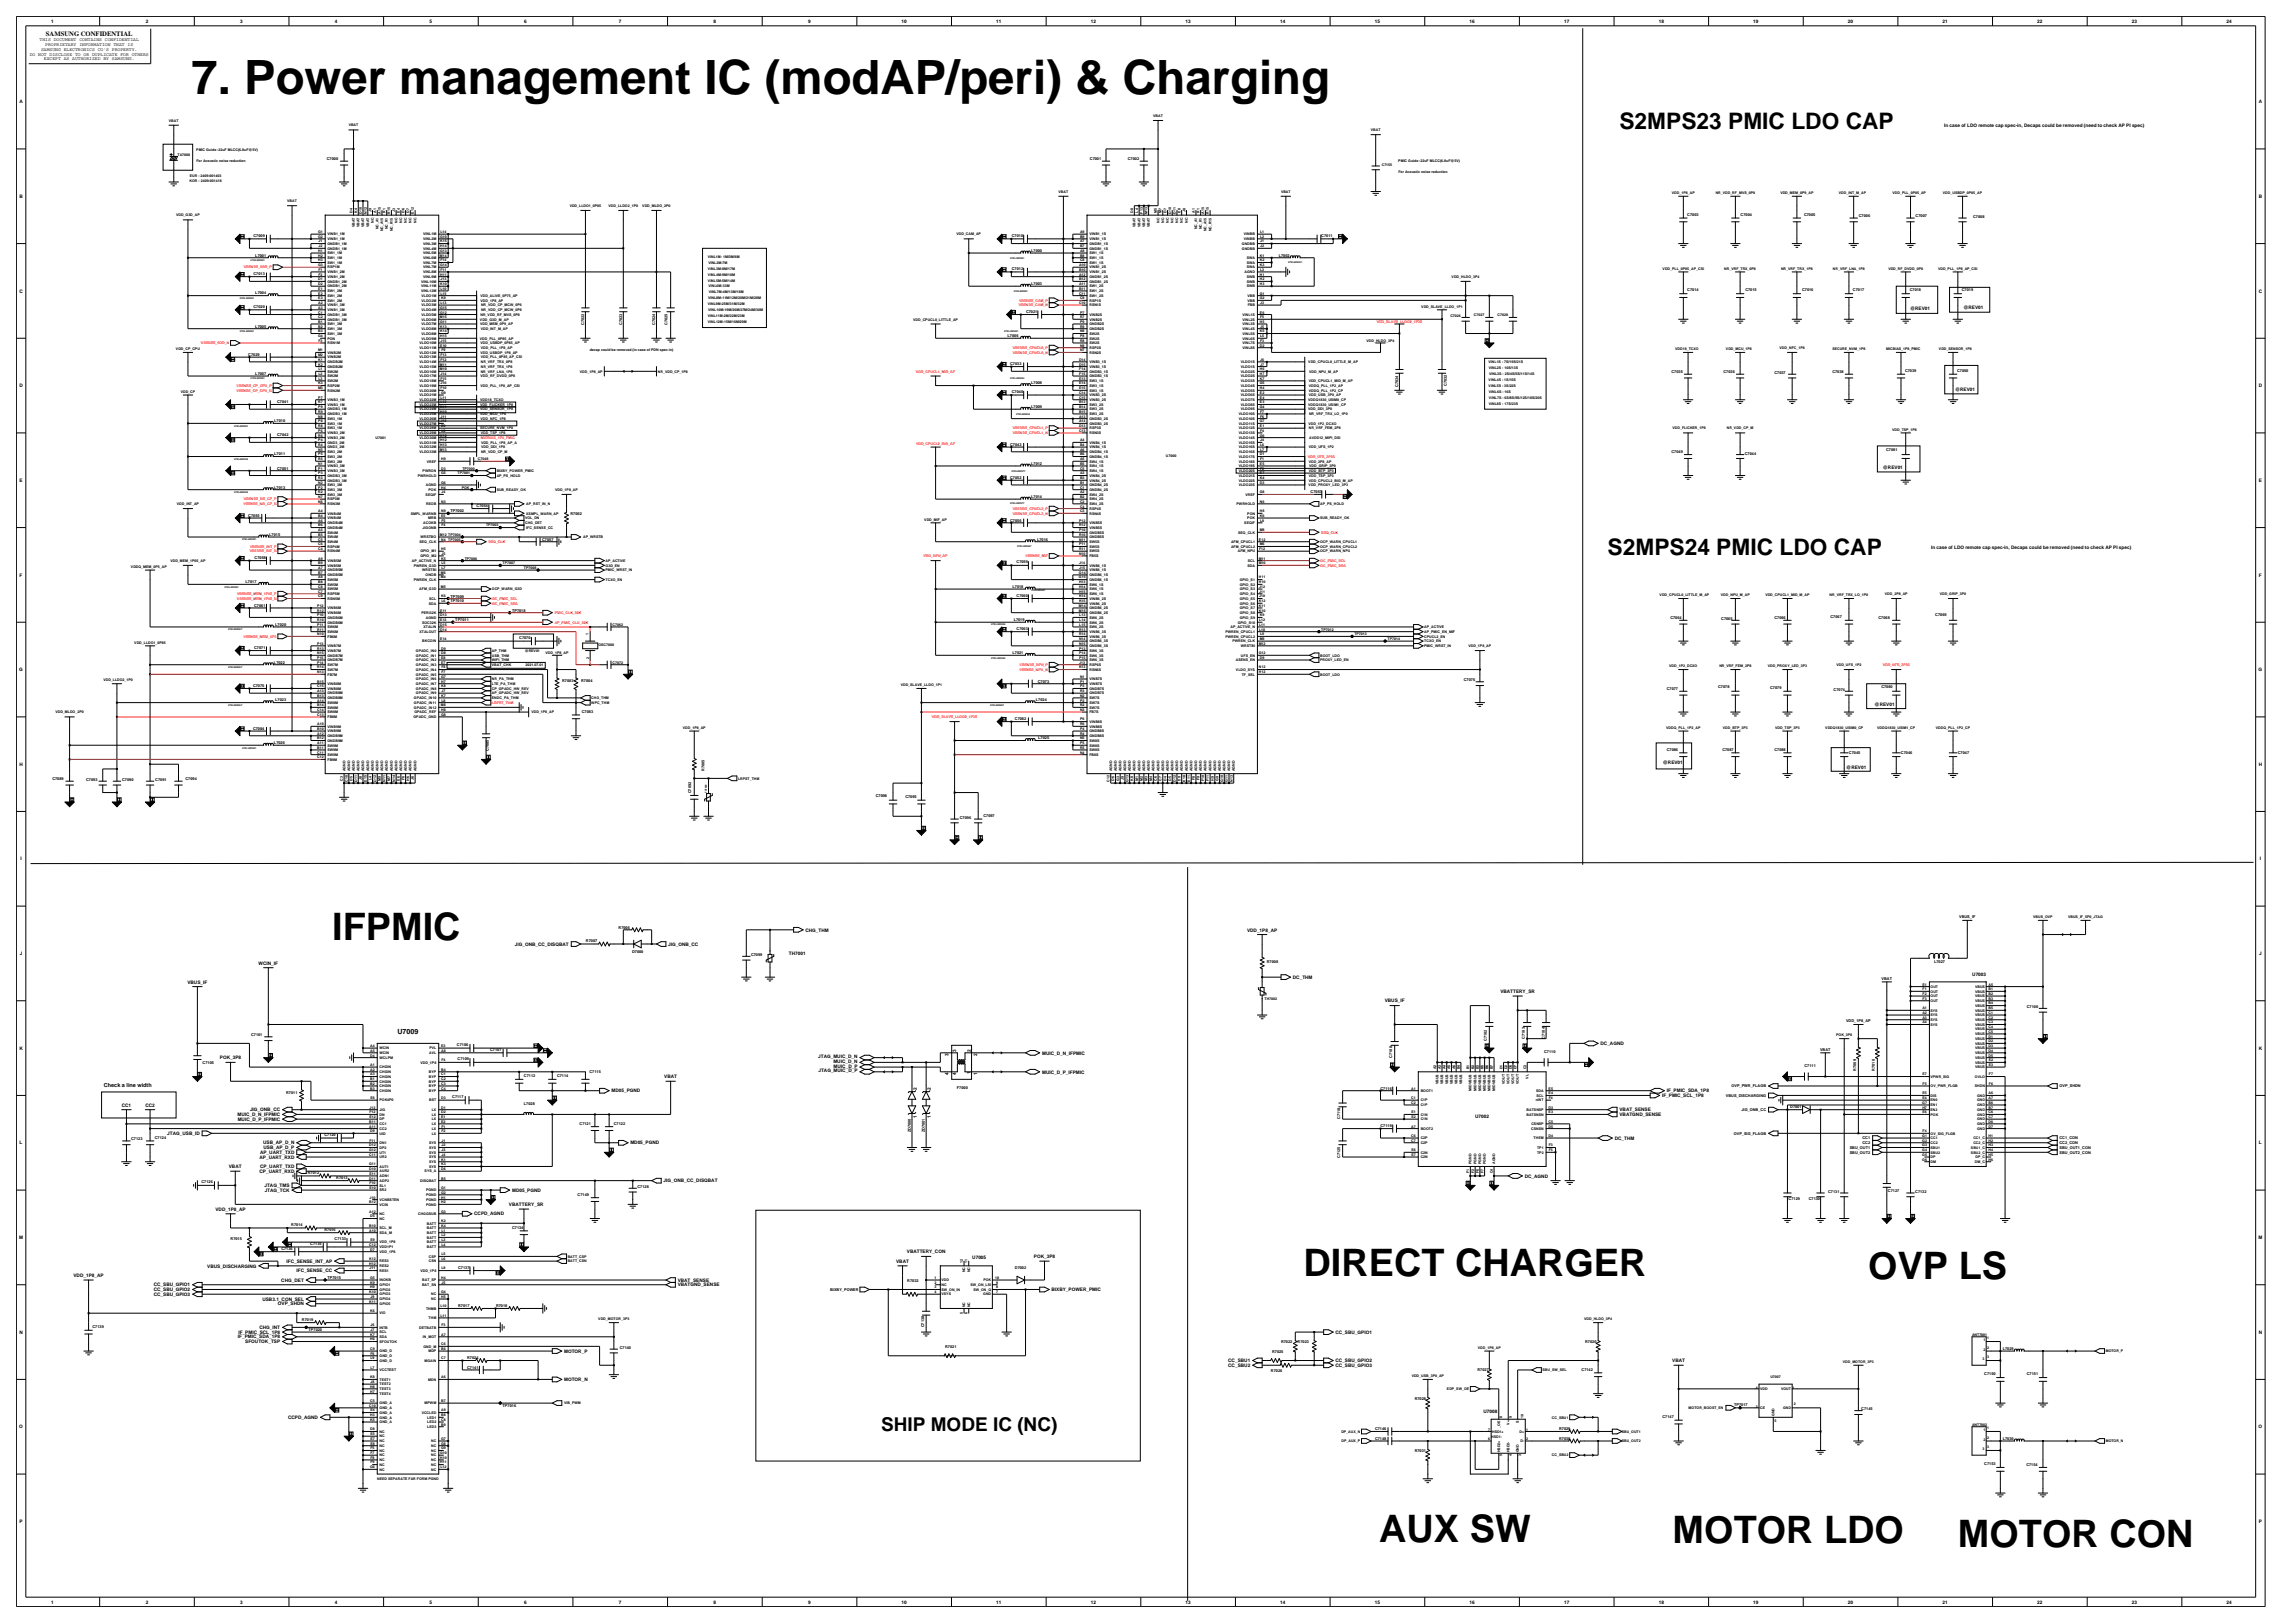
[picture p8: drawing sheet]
<svg xmlns="http://www.w3.org/2000/svg" width="420mm" height="297mm" viewBox="0 0 420 297" stroke-linecap="round" stroke-linejoin="round" font-family="sans-serif">
<defs><g id="words">
<text font-size="8.7" x="35" y="17.3">7. Power management IC (modAP/peri) &amp; Charging</text>
<g font-size="6.9">
<text x="60.8" y="172.1">IFPMIC</text>
<text x="238.6" y="233.6">DIRECT CHARGER</text>
<text x="341.9" y="234.1">OVP LS</text>
<text x="252.4" y="282.1">AUX SW</text>
<text x="306.1" y="282.3">MOTOR LDO</text>
<text x="358.3" y="283.2">MOTOR CON</text>
</g>
<g font-size="4.2">
<text x="296.4" y="23.6">S2MPS23 PMIC LDO CAP</text>
<text x="294.2" y="101.5">S2MPS24 PMIC LDO CAP</text>
</g>
<text font-size="3.5" x="161.3" y="261.9">SHIP MODE IC (NC)</text>
<text font-size="1.3" x="72.7" y="189.2">U7009</text>
<text font-size="1.2" x="8.4" y="6.5">SAMSUNG CONFIDENTIAL</text>
<text font-size="1" x="19" y="198.9">Check a line width</text>
<g font-size=".9">
<text x="9.3" y="4.2">1</text>
<text x="26.7" y="4.2">2</text>
<text x="44" y="4.2">3</text>
<text x="61.3" y="4.2">4</text>
<text x="78.6" y="4.2">5</text>
<text x="95.9" y="4.2">6</text>
<text x="113.3" y="4.2">7</text>
<text x="130.6" y="4.2">8</text>
<text x="147.9" y="4.2">9</text>
<text x="165" y="4.2">10</text>
<text x="182.3" y="4.2">11</text>
<text x="199.6" y="4.2">12</text>
<text x="217" y="4.2">13</text>
<text x="234.3" y="4.2">14</text>
<text x="251.6" y="4.2">15</text>
<text x="268.9" y="4.2">16</text>
<text x="286.2" y="4.2">17</text>
<text x="303.6" y="4.2">18</text>
<text x="320.9" y="4.2">19</text>
<text x="338.2" y="4.2">20</text>
<text x="355.5" y="4.2">21</text>
<text x="372.8" y="4.2">22</text>
<text x="390.2" y="4.2">23</text>
<text x="407.5" y="4.2">24</text>
<text x="5.4" y="10.2">DO NOT DISCLOSE TO OR DUPLICATE FOR OTHERS</text>
<text x="7.3" y="7.6">THIS DOCUMENT CONTAINS CONFIDENTIAL</text>
<text x="7.5" y="9.3">SAMSUNG ELECTRONICS CO'S PROPERTY.</text>
<text x="8" y="11">EXCEPT AS AUTHORIZED BY SAMSUNG.</text>
<text x="8.3" y="8.4">PROPRIETARY INFORMATION THAT IS</text>
<text x="3.6" y="18.9">A</text>
<text x="355.8" y="23.2">In case of LDO remote cap spec-in, Decaps could be removed (need to check AP PI spec)</text>
<text x="413.4" y="18.9">A</text>
<text x="3.6" y="36.2">B</text>
<text x="413.4" y="36.2">B</text>
<text x="3.6" y="53.5">C</text>
<text x="413.4" y="53.5">C</text>
<text x="349.6" y="56.8">@REV01</text>
<text x="359.3" y="56.6">@REV01</text>
<text x="3.6" y="70.9">D</text>
<text x="357.8" y="71.5">@REV01</text>
<text x="413.4" y="70.9">D</text>
<text x="3.6" y="88.2">E</text>
<text x="344.6" y="85.8">@REV01</text>
<text x="413.4" y="88.2">E</text>
<text x="353.4" y="100.5">In case of LDO remote cap spec-in, Decaps could be removed (need to check AP PI spec)</text>
<text x="3.6" y="105.5">F</text>
<text x="413.4" y="105.5">F</text>
<text x="3.5" y="122.8">G</text>
<text x="413.3" y="122.8">G</text>
<text x="343.1" y="129.1">@REV01</text>
<text x="3.6" y="140.2">H</text>
<text x="304.3" y="139.7">@REV01</text>
<text x="337.9" y="140.8">@REV01</text>
<text x="413.4" y="140.2">H</text>
<text x="3.7" y="157.5">I</text>
<text x="413.5" y="157.5">I</text>
<text x="94.2" y="173">JIG_ONB_CC_DISQBAT</text>
<text x="122.3" y="173">JIG_ONB_CC</text>
<text x="147.4" y="170.5">CHG_THM</text>
<text x="228.2" y="170.5">VDD_1P8_AP</text>
<text x="3.6" y="174.8">J</text>
<text x="34.3" y="180">VBUS_IF</text>
<text x="47.3" y="176.5">WCIN_IF</text>
<text x="144.4" y="174.7">TH7001</text>
<text x="236.6" y="179.1">DC_THM</text>
<text x="360.9" y="178.6">U7003</text>
<text x="413.4" y="174.8">J</text>
<text x="253.4" y="183.4">VBUS_IF</text>
<text x="274.6" y="181.7">VBATTERY_SR</text>
<text x="292.9" y="191.2">DC_AGND</text>
<text x="3.6" y="192.1">K</text>
<text x="40.2" y="193.8">POK_3P8</text>
<text x="121.6" y="197.3">VBAT</text>
<text x="149.7" y="193.6">JTAG_MUIC_D_N</text>
<text x="149.8" y="196.2">JTAG_MUIC_D_P</text>
<text x="152.5" y="194.5">MUIC_D_N</text>
<text x="152.6" y="195.4">MUIC_D_P</text>
<text x="173.6" y="196.8" transform="rotate(-90 173.6 196.8)">4</text>
<text x="173.6" y="193.3" transform="rotate(-90 173.6 193.3)">3</text>
<text x="175" y="196.6" transform="rotate(-90 175 196.6)">4</text>
<text x="175" y="192.5" transform="rotate(-90 175 192.5)">3</text>
<text x="177.6" y="196.5" transform="rotate(-90 177.6 196.5)">1</text>
<text x="177.6" y="192.6" transform="rotate(-90 177.6 192.6)">2</text>
<text x="178.8" y="196.8" transform="rotate(-90 178.8 196.8)">1</text>
<text x="178.8" y="193.3" transform="rotate(-90 178.8 193.3)">2</text>
<text x="190.7" y="193">MUIC_D_N_IFPMIC</text>
<text x="190.7" y="196.4">MUIC_D_P_IFPMIC</text>
<text x="413.4" y="192.1">K</text>
<text x="22.3" y="202.5">CC1</text>
<text x="26.6" y="202.5">CC2</text>
<text x="45.8" y="203.4">JIG_ONB_CC</text>
<text x="111.9" y="199.9">MD05_PGND</text>
<text x="167.8" y="199.4" transform="rotate(-90 167.8 199.4)">2</text>
<text x="170.4" y="199.4" transform="rotate(-90 170.4 199.4)">2</text>
<text x="296.4" y="203.4">VBAT_SENSE</text>
<text x="304.2" y="200.8">IF_PMIC_SCL_1P8</text>
<text x="305" y="199.9">IF_PMIC_SDA_1P8</text>
<text x="3.6" y="209.4">L</text>
<text x="30.6" y="207.7">JTAG_USB_ID</text>
<text x="43.4" y="204.2">MUIC_D_N_IFPMIC</text>
<text x="43.5" y="205.1">MUIC_D_P_IFPMIC</text>
<text x="48.2" y="209.4">USB_AP_D_N</text>
<text x="115.4" y="209.4">MD05_PGND</text>
<text x="167.8" y="204.7" transform="rotate(-90 167.8 204.7)">1</text>
<text x="170.4" y="204.7" transform="rotate(-90 170.4 204.7)">1</text>
<text x="270" y="204.7">U7002</text>
<text x="295.5" y="208.6">DC_THM</text>
<text x="296.4" y="204.2">VBATGND_SENSE</text>
<text x="413.4" y="209.4">L</text>
<text x="41.9" y="213.8">VBAT</text>
<text x="47.5" y="214.6">CP_UART_RXD</text>
<text x="47.5" y="212">AP_UART_RXD</text>
<text x="47.6" y="213.8">CP_UART_TXD</text>
<text x="47.6" y="211.2">AP_UART_TXD</text>
<text x="48.2" y="210.3">USB_AP_D_P</text>
<text x="279" y="215.5">DC_AGND</text>
<text x="39.4" y="221.6">VDD_1P8_AP</text>
<text x="48.4" y="217.2">JTAG_TMS</text>
<text x="48.4" y="218.1">JTAG_TCK</text>
<text x="93.1" y="220.7">VBATTERY_SR</text>
<text x="93.7" y="218.1">MD05_PGND</text>
<text x="121.4" y="216.4">JIG_ONB_CC_DISQBAT</text>
<text x="3.5" y="226.7">M</text>
<text x="86.8" y="222.4">CCPD_AGND</text>
<text x="413.3" y="226.7">M</text>
<text x="13.4" y="233.7">VDD_1P8_AP</text>
<text x="37.9" y="231.9">VBUS_DISCHARGING</text>
<text x="52.4" y="231.1">IFC_SENSE_INT_AP</text>
<text x="54.3" y="232.8">IFC_SENSE_CC</text>
<text x="164" y="231.1">VBAT</text>
<text x="166" y="229.4">VBATTERY_CON</text>
<text x="177.9" y="230.4">U7005</text>
<text x="189.2" y="230.2">POK_3P8</text>
<text x="28.1" y="235.4">CC_SBU_GPIO1</text>
<text x="28.1" y="236.3">CC_SBU_GPIO2</text>
<text x="28.1" y="237.1">CC_SBU_GPIO3</text>
<text x="48" y="238">USB3.1_CON_SEL</text>
<text x="50.9" y="238.9">OVP_SHDN</text>
<text x="51.5" y="234.5">CHG_DET</text>
<text x="124" y="234.5">VBAT_SENSE</text>
<text x="124" y="235.4">VBATGND_SENSE</text>
<text x="192.4" y="236.3">BIXBY_POWER_PMIC</text>
<text x="3.6" y="244.1">N</text>
<text x="43.5" y="244.9">IF_PMIC_SDA_1P8</text>
<text x="43.6" y="244.1">IF_PMIC_SCL_1P8</text>
<text x="44.9" y="245.8">SFOUTOK_TSP</text>
<text x="47.5" y="243.2">CHG_INT</text>
<text x="244.4" y="244.1">CC_SBU_GPIO1</text>
<text x="413.4" y="244.1">N</text>
<text x="103.2" y="247.5">MOTOR_P</text>
<text x="224.8" y="249.3">CC_SBU1</text>
<text x="224.8" y="250.1">CC_SBU2</text>
<text x="244.4" y="249.3">CC_SBU_GPIO2</text>
<text x="244.4" y="250.1">CC_SBU_GPIO3</text>
<text x="306" y="249.3">VBAT</text>
<text x="103.2" y="252.7">MOTOR_N</text>
<text x="3.5" y="261.4">O</text>
<text x="52.7" y="259.7">CCPD_AGND</text>
<text x="271.5" y="258.5">U7008</text>
<text x="413.3" y="261.4">O</text>
<text x="3.6" y="278.7">P</text>
<text x="413.4" y="278.7">P</text>
<text x="9.3" y="293.4">1</text>
<text x="26.7" y="293.4">2</text>
<text x="44" y="293.4">3</text>
<text x="61.3" y="293.4">4</text>
<text x="78.6" y="293.4">5</text>
<text x="95.9" y="293.4">6</text>
<text x="113.3" y="293.4">7</text>
<text x="130.6" y="293.4">8</text>
<text x="147.9" y="293.4">9</text>
<text x="165" y="293.4">10</text>
<text x="182.3" y="293.4">11</text>
<text x="199.6" y="293.4">12</text>
<text x="217" y="293.4">13</text>
<text x="234.3" y="293.4">14</text>
<text x="251.6" y="293.4">15</text>
<text x="268.9" y="293.4">16</text>
<text x="286.2" y="293.4">17</text>
<text x="303.6" y="293.4">18</text>
<text x="320.9" y="293.4">19</text>
<text x="338.2" y="293.4">20</text>
<text x="355.5" y="293.4">21</text>
<text x="372.8" y="293.4">22</text>
<text x="390.2" y="293.4">23</text>
<text x="407.5" y="293.4">24</text>
</g>
<g font-size=".7">
<text x="30.9" y="22.3">VBAT</text>
<text x="63.8" y="23.1">VBAT</text>
<text x="211" y="21.4">VBAT</text>
<text x="32.5" y="28.5">TA7000</text>
<text x="35.9" y="27.7">PMIC Guide :22uF MLCC(6.8uF@5V)</text>
<text x="35.9" y="29.6">For Acoustic noise reduction</text>
<text x="59.8" y="29.3">C7000</text>
<text x="199.5" y="29.2">C7001</text>
<text x="206.4" y="29.2">C7002</text>
<text x="250.9" y="24">VBAT</text>
<text x="255.9" y="29.6">PMIC Guide :22uF MLCC(6.8uF@5V)</text>
<text x="34.7" y="33.3">KOR : 2409-001418</text>
<text x="34.7" y="32.5">EUR : 2409-001403</text>
<text x="193.7" y="35.3">VBAT</text>
<text x="234.4" y="35.3">VBAT</text>
<text x="252.9" y="30.3">C7155</text>
<text x="255.9" y="31.6">For Acoustic noise reduction</text>
<text x="306" y="35.5">VDD_1P8_AP</text>
<text x="314" y="35.5">NR_VDD_RF_MVS_0P8</text>
<text x="325.8" y="35.5">VDD_MEM_0P9_AP</text>
<text x="336.5" y="35.5">VDD_INT_M_AP</text>
<text x="346.3" y="35.5">VDD_PLL_0P85_AP</text>
<text x="355.6" y="35.5">VDD_USBDP_0P85_AP</text>
<text x="32.2" y="39.6">VDD_G3D_AP</text>
<text x="52.6" y="37">VBAT</text>
<text x="64.5" y="38.9" transform="rotate(-90 64.5 38.9)">D4</text>
<text x="64.9" y="41.6" transform="rotate(-90 64.9 41.6)">VBAT</text>
<text x="65.4" y="38.9" transform="rotate(-90 65.4 38.9)">K4</text>
<text x="65.8" y="41.6" transform="rotate(-90 65.8 41.6)">VBAT</text>
<text x="66.2" y="39.1" transform="rotate(-90 66.2 39.1)">D10</text>
<text x="66.7" y="41.6" transform="rotate(-90 66.7 41.6)">VBAT</text>
<text x="67.1" y="39.1" transform="rotate(-90 67.1 39.1)">N12</text>
<text x="67.5" y="41.6" transform="rotate(-90 67.5 41.6)">VBAT</text>
<text x="68" y="38.9" transform="rotate(-90 68 38.9)">J9</text>
<text x="68.4" y="40.8" transform="rotate(-90 68.4 40.8)">NC</text>
<text x="68.8" y="38.9" transform="rotate(-90 68.8 38.9)">A1</text>
<text x="69.3" y="42" transform="rotate(-90 69.3 42)">NC_A1</text>
<text x="69.7" y="39.1" transform="rotate(-90 69.7 39.1)">A15</text>
<text x="70.6" y="38.9" transform="rotate(-90 70.6 38.9)">R1</text>
<text x="71" y="42" transform="rotate(-90 71 42)">NC_R1</text>
<text x="71.4" y="39.1" transform="rotate(-90 71.4 39.1)">R15</text>
<text x="72.3" y="38.9" transform="rotate(-90 72.3 38.9)">J3</text>
<text x="72.7" y="40.8" transform="rotate(-90 72.7 40.8)">NC</text>
<text x="73.2" y="38.9" transform="rotate(-90 73.2 38.9)">E4</text>
<text x="73.6" y="40.8" transform="rotate(-90 73.6 40.8)">NC</text>
<text x="74" y="38.9" transform="rotate(-90 74 38.9)">D6</text>
<text x="74.5" y="40.8" transform="rotate(-90 74.5 40.8)">NC</text>
<text x="74.9" y="38.9" transform="rotate(-90 74.9 38.9)">D7</text>
<text x="75.3" y="40.8" transform="rotate(-90 75.3 40.8)">NC</text>
<text x="75.8" y="39.1" transform="rotate(-90 75.8 39.1)">E12</text>
<text x="76.2" y="40.8" transform="rotate(-90 76.2 40.8)">NC</text>
<text x="104.3" y="37.9">VDD_LLDO1_0P85</text>
<text x="111.4" y="37.9">VDD_LLDO2_1P0</text>
<text x="117.5" y="37.9">VDD_MLDO_2P0</text>
<text x="207.4" y="38.9" transform="rotate(-90 207.4 38.9)">D8</text>
<text x="207.8" y="41.6" transform="rotate(-90 207.8 41.6)">VBAT</text>
<text x="208.3" y="38.9" transform="rotate(-90 208.3 38.9)">L4</text>
<text x="208.7" y="41.6" transform="rotate(-90 208.7 41.6)">VBAT</text>
<text x="209.1" y="39.1" transform="rotate(-90 209.1 39.1)">F13</text>
<text x="209.6" y="41.6" transform="rotate(-90 209.6 41.6)">VBAT</text>
<text x="210" y="39.1" transform="rotate(-90 210 39.1)">M13</text>
<text x="210.4" y="41.6" transform="rotate(-90 210.4 41.6)">VBAT</text>
<text x="211.7" y="39" transform="rotate(-90 211.7 39)">M5</text>
<text x="212.2" y="40.8" transform="rotate(-90 212.2 40.8)">NC</text>
<text x="212.6" y="39" transform="rotate(-90 212.6 39)">M7</text>
<text x="213" y="40.8" transform="rotate(-90 213 40.8)">NC</text>
<text x="213.5" y="38.9" transform="rotate(-90 213.5 38.9)">D7</text>
<text x="213.9" y="40.8" transform="rotate(-90 213.9 40.8)">NC</text>
<text x="214.3" y="39.1" transform="rotate(-90 214.3 39.1)">D10</text>
<text x="214.8" y="40.8" transform="rotate(-90 214.8 40.8)">NC</text>
<text x="215.2" y="39.1" transform="rotate(-90 215.2 39.1)">D11</text>
<text x="215.6" y="40.8" transform="rotate(-90 215.6 40.8)">NC</text>
<text x="216.1" y="38.9" transform="rotate(-90 216.1 38.9)">E8</text>
<text x="216.5" y="40.8" transform="rotate(-90 216.5 40.8)">NC</text>
<text x="216.9" y="38.9" transform="rotate(-90 216.9 38.9)">J8</text>
<text x="217.4" y="40.8" transform="rotate(-90 217.4 40.8)">NC</text>
<text x="218.7" y="38.9" transform="rotate(-90 218.7 38.9)">A1</text>
<text x="219.1" y="42" transform="rotate(-90 219.1 42)">NC_A1</text>
<text x="219.5" y="38.9" transform="rotate(-90 219.5 38.9)">R1</text>
<text x="220" y="42" transform="rotate(-90 220 42)">NC_R1</text>
<text x="220.4" y="39.1" transform="rotate(-90 220.4 39.1)">A15</text>
<text x="221.2" y="39.1" transform="rotate(-90 221.2 39.1)">R15</text>
<text x="308.8" y="39.5">C7003</text>
<text x="318.5" y="39.5">C7004</text>
<text x="330.1" y="39.6">C7005</text>
<text x="340.2" y="39.7">C7006</text>
<text x="350.6" y="39.7">C7007</text>
<text x="361.1" y="39.8">C7008</text>
<text x="46.4" y="43.4">C7009</text>
<text x="46.7" y="47">L7001</text>
<text x="58.2" y="43.5">G2</text>
<text x="58.2" y="42.6">G1</text>
<text x="58.2" y="47">H2</text>
<text x="58.2" y="47.8">H3</text>
<text x="58.2" y="46.1">H1</text>
<text x="58.3" y="45.2">J2</text>
<text x="58.3" y="44.4">J1</text>
<text x="59.9" y="45.7">GNDB1_1M</text>
<text x="59.9" y="44.8">GNDB1_1M</text>
<text x="59.9" y="47.4">SW1_1M</text>
<text x="59.9" y="46.5">SW1_1M</text>
<text x="59.9" y="43.9">VINB1_1M</text>
<text x="59.9" y="43.1">VINB1_1M</text>
<text x="70.1" y="42.3" transform="rotate(-90 70.1 42.3)">NC_A15</text>
<text x="71.9" y="42.3" transform="rotate(-90 71.9 42.3)">NC_R15</text>
<text x="77.5" y="47.4">VINL6M</text>
<text x="77.5" y="43.1">VINL1M</text>
<text x="77.5" y="44.8">VINL3M</text>
<text x="77.5" y="45.7">VINL4M</text>
<text x="77.5" y="43.9">VINL2M</text>
<text x="77.5" y="46.5">VINL5M</text>
<text x="80.5" y="47">M14</text>
<text x="80.5" y="43.5">G10</text>
<text x="80.5" y="46.1">G13</text>
<text x="80.6" y="44.4">K15</text>
<text x="80.6" y="45.2">H14</text>
<text x="80.6" y="42.6">L14</text>
<text x="80.6" y="47.8">F14</text>
<text x="129.5" y="47.2">VINL1M: 1M/3M/6M</text>
<text x="175" y="43.1">VDD_CAM_AP</text>
<text x="185.2" y="43.4">C7010</text>
<text x="188.7" y="46.1">L7000</text>
<text x="197.7" y="47.8">C8</text>
<text x="197.7" y="45.2">B7</text>
<text x="197.7" y="47">B8</text>
<text x="197.7" y="43.5">B9</text>
<text x="197.7" y="44.4">A7</text>
<text x="197.7" y="46.1">A8</text>
<text x="197.7" y="42.6">A9</text>
<text x="199.4" y="45.7">GNDB1_1S</text>
<text x="199.4" y="47.4">SW1_1S</text>
<text x="199.4" y="43.9">VINB1_1S</text>
<text x="199.4" y="44.8">GNDB1_1S</text>
<text x="199.4" y="46.5">SW1_1S</text>
<text x="199.4" y="43.1">VINB1_1S</text>
<text x="220.8" y="42.3" transform="rotate(-90 220.8 42.3)">NC_A15</text>
<text x="221.7" y="42.3" transform="rotate(-90 221.7 42.3)">NC_R15</text>
<text x="227.3" y="45.7">GNDBB</text>
<text x="227.3" y="44.8">GNDBB</text>
<text x="227.6" y="43.9">VINBB</text>
<text x="227.6" y="43.1">VINBB</text>
<text x="228.2" y="47.4">SWA</text>
<text x="230.6" y="47.8">K2</text>
<text x="230.6" y="47">K1</text>
<text x="230.6" y="43.5">L2</text>
<text x="230.6" y="42.6">L1</text>
<text x="230.6" y="45.2">J2</text>
<text x="230.6" y="44.4">J1</text>
<text x="234" y="47">L7002</text>
<text x="241.8" y="43.4">C7011</text>
<text x="46.4" y="50.3">C7013</text>
<text x="46.7" y="53.9">L7004</text>
<text x="58.2" y="48.7">G3</text>
<text x="58.2" y="52.2">D2</text>
<text x="58.2" y="51.3">D1</text>
<text x="58.3" y="53.9">E2</text>
<text x="58.3" y="53">E1</text>
<text x="58.3" y="50.4">F2</text>
<text x="58.3" y="49.6">F1</text>
<text x="59.9" y="48.3">SW1_1M</text>
<text x="59.9" y="49.1">RSP1M</text>
<text x="59.9" y="50.9">VINB1_2M</text>
<text x="59.9" y="50">VINB1_2M</text>
<text x="59.9" y="53.5">SW1_2M</text>
<text x="59.9" y="52.6">GNDB1_2M</text>
<text x="59.9" y="51.7">GNDB1_2M</text>
<text x="77.1" y="53.5">VINL12M</text>
<text x="77.1" y="52.6">VINL11M</text>
<text x="77.1" y="51.7">VINL10M</text>
<text x="77.5" y="50.9">VINL9M</text>
<text x="77.5" y="49.1">VINL7M</text>
<text x="77.5" y="48.3">VINL7M</text>
<text x="77.5" y="50">VINL8M</text>
<text x="80.5" y="48.7">G14</text>
<text x="80.6" y="52.2">K10</text>
<text x="80.6" y="50.4">H11</text>
<text x="80.6" y="53">L10</text>
<text x="80.6" y="53.9">L15</text>
<text x="80.6" y="49.6">F11</text>
<text x="80.6" y="51.3">J13</text>
<text x="129.6" y="50.4">VINL4M:9M/10M</text>
<text x="129.6" y="51.5">VINL5M:5M/14M</text>
<text x="129.6" y="49.3">VINL3M:8M/17M</text>
<text x="129.6" y="48.3">VINL2M:7M</text>
<text x="129.7" y="52.6">VINL6M:33M</text>
<text x="129.7" y="53.7">VINL7M:4M/13M/18M</text>
<text x="185.2" y="49.4">C7012</text>
<text x="188.7" y="52.1">L7003</text>
<text x="197.5" y="53.9">C11</text>
<text x="197.5" y="53">B11</text>
<text x="197.5" y="51.3">B12</text>
<text x="197.5" y="49.6">B10</text>
<text x="197.5" y="48.7">A10</text>
<text x="197.5" y="52.2">A11</text>
<text x="197.5" y="50.4">A12</text>
<text x="199.4" y="48.3">SW1_1S</text>
<text x="199.4" y="53.5">SW1_2S</text>
<text x="199.4" y="51.7">GNDB1_2S</text>
<text x="199.4" y="50">VINB1_2S</text>
<text x="199.4" y="49.1">VINB1_2S</text>
<text x="199.4" y="52.6">SW1_2S</text>
<text x="199.4" y="50.9">GNDB1_2S</text>
<text x="227.8" y="50">AGND</text>
<text x="228.2" y="48.3">SWA</text>
<text x="228.2" y="49.1">SWA</text>
<text x="228.2" y="52.6">SWB</text>
<text x="228.2" y="50.9">SWB</text>
<text x="228.2" y="51.7">SWB</text>
<text x="230.5" y="53.9">G1</text>
<text x="230.6" y="48.7">K3</text>
<text x="230.6" y="52.2">H3</text>
<text x="230.6" y="50.4">H1</text>
<text x="230.6" y="51.3">H2</text>
<text x="230.6" y="49.6">L3</text>
<text x="265.7" y="50.9">VDD_HLDO_3P4</text>
<text x="304.3" y="49.3">VDD_PLL_0P85_AP_CSI</text>
<text x="308.8" y="53.3">C7014</text>
<text x="315.6" y="49.3">NR_VRF_TRX_0P8</text>
<text x="319.4" y="53.3">C7015</text>
<text x="325.9" y="49.3">NR_VRF_TRX_1P8</text>
<text x="329.8" y="53.3">C7016</text>
<text x="335.4" y="49.3">NR_VRF_LNA_1P8</text>
<text x="339.1" y="53.3">C7017</text>
<text x="345.6" y="49.3">VDD_RF_DVDD_0P8</text>
<text x="349.5" y="53.3">C7018</text>
<text x="354.7" y="49.3">VDD_PLL_1P8_AP_CSI</text>
<text x="359" y="53.3">C7019</text>
<text x="46.4" y="56.3">C7020</text>
<text x="46.7" y="59.9">L7005</text>
<text x="58.2" y="58.2">C2</text>
<text x="58.2" y="57.4">C1</text>
<text x="58.2" y="59.1">B1</text>
<text x="58.2" y="60">B2</text>
<text x="58.2" y="55.6">A2</text>
<text x="58.2" y="56.5">A3</text>
<text x="58.3" y="54.8">E3</text>
<text x="59.9" y="54.3">SW1_2M</text>
<text x="59.9" y="55.2">SW1_2M</text>
<text x="59.9" y="58.7">GNDB1_3M</text>
<text x="59.9" y="57.8">GNDB1_3M</text>
<text x="59.9" y="59.5">SW1_3M</text>
<text x="59.9" y="56.1">VINB1_3M</text>
<text x="59.9" y="56.9">VINB1_3M</text>
<text x="77.1" y="58.7">VLDO6M</text>
<text x="77.1" y="56.1">VLDO3M</text>
<text x="77.1" y="54.3">VLDO1M</text>
<text x="77.1" y="55.2">VLDO2M</text>
<text x="77.1" y="56.9">VLDO4M</text>
<text x="77.1" y="59.5">VLDO7M</text>
<text x="77.1" y="57.8">VLDO5M</text>
<text x="80.5" y="58.2">M15</text>
<text x="80.5" y="56.5">G15</text>
<text x="80.5" y="59.1">G11</text>
<text x="80.5" y="57.4">G12</text>
<text x="80.6" y="60">K13</text>
<text x="80.6" y="55.6">L13</text>
<text x="80.7" y="54.8">K9</text>
<text x="87.8" y="58.7">VDD_G3D_M_AP</text>
<text x="87.9" y="59.5">VDD_MEM_0P9_AP</text>
<text x="87.9" y="54.3">VDD_ALIVE_0P75_AP</text>
<text x="87.9" y="57.8">NR_VDD_RF_MVS_0P8</text>
<text x="87.9" y="55.2">VDD_1P8_AP</text>
<text x="88" y="56.1">NR_VDD_CP_MCW_0P6</text>
<text x="88" y="56.9">NR_VDD_CP_MCW_0P8</text>
<text x="106.9" y="59.5" transform="rotate(-90 106.9 59.5)">C7022</text>
<text x="113.9" y="59.5" transform="rotate(-90 113.9 59.5)">C7023</text>
<text x="119.9" y="59.5" transform="rotate(-90 119.9 59.5)">C7024</text>
<text x="122.1" y="59.4" transform="rotate(-90 122.1 59.4)">C7025</text>
<text x="129.5" y="55.8">VINL9M:25M/31M/32M</text>
<text x="129.5" y="58">VINL11M:2M/22M/23M</text>
<text x="129.5" y="59.1">VINL12M:15M/16M/29M</text>
<text x="129.6" y="54.8">VINL8M:11M/12M/20M/21M/28M</text>
<text x="129.6" y="56.9">VINL10M:19M/26M/27M/24M/30M</text>
<text x="167.1" y="58.7">VDD_CPUCL0_LITTLE_AP</text>
<text x="187.8" y="57.2">C7021</text>
<text x="197.5" y="55.6">C10</text>
<text x="197.7" y="58.2">R7</text>
<text x="197.7" y="60">R9</text>
<text x="197.7" y="54.8">C9</text>
<text x="197.7" y="59.1">P9</text>
<text x="197.7" y="57.4">P7</text>
<text x="199.4" y="58.7">VINB2S</text>
<text x="199.4" y="59.5">GNDB2S</text>
<text x="199.4" y="57.8">VINB2S</text>
<text x="199.4" y="55.2">RSP1S</text>
<text x="199.4" y="56.1">RSN1S</text>
<text x="199.4" y="54.3">SW1_2S</text>
<text x="227.4" y="59.5">VINL3S</text>
<text x="227.4" y="58.7">VINL2S</text>
<text x="227.4" y="57.8">VINL1S</text>
<text x="228.3" y="55.2">VBB</text>
<text x="228.3" y="54.3">VBB</text>
<text x="228.3" y="56.1">FBB</text>
<text x="230.5" y="54.8">G2</text>
<text x="230.6" y="59.1">H5</text>
<text x="230.6" y="57.4">E6</text>
<text x="230.6" y="58.2">F5</text>
<text x="230.6" y="60">J5</text>
<text x="230.6" y="55.6">J3</text>
<text x="260.1" y="56.3">VDD_SLAVE_LLDO_1P1</text>
<text x="265.4" y="58">C7026</text>
<text x="269.7" y="57.8">C7027</text>
<text x="274.1" y="57.8">C7028</text>
<text x="32.2" y="64.1">VDD_CP_CPU</text>
<text x="45.4" y="65.1">C7029</text>
<text x="58.2" y="65.2">M2</text>
<text x="58.2" y="64.3">M1</text>
<text x="58.2" y="61.7">G4</text>
<text x="58.2" y="60.8">B3</text>
<text x="58.3" y="62.6">F3</text>
<text x="59.9" y="65.6">VINB2M</text>
<text x="59.9" y="64.7">VINB2M</text>
<text x="59.9" y="62.1">PON</text>
<text x="59.9" y="63">RSN1M</text>
<text x="59.9" y="61.3">SW1_3M</text>
<text x="59.9" y="60.4">SW1_3M</text>
<text x="76.8" y="63">VLDO10M</text>
<text x="76.8" y="64.7">VLDO12M</text>
<text x="76.8" y="65.6">VLDO13M</text>
<text x="76.8" y="63.9">VLDO11M</text>
<text x="77.1" y="60.4">VLDO8M</text>
<text x="77.1" y="61.3">VLDO8M</text>
<text x="77.1" y="62.1">VLDO9M</text>
<text x="80.6" y="60.8">K14</text>
<text x="80.6" y="61.7">H15</text>
<text x="80.6" y="63.4">E10</text>
<text x="80.6" y="65.2">F13</text>
<text x="80.6" y="62.6">J15</text>
<text x="80.8" y="64.3">F9</text>
<text x="87.8" y="62.1">VDD_PLL_0P85_AP</text>
<text x="87.9" y="64.7">VDD_USBDP_1P8_AP</text>
<text x="88" y="63">VDD_USBDP_0P85_AP</text>
<text x="88" y="65.6">VDD_PLL_0P85_AP_CSI</text>
<text x="88" y="60.4">VDD_INT_M_AP</text>
<text x="88" y="63.9">VDD_PLL_1P8_AP</text>
<text x="107.9" y="64.3">decap could be removed (in case of PDN spec-in)</text>
<text x="184.4" y="61.7">L7006</text>
<text x="197.7" y="62.6">R8</text>
<text x="197.7" y="60.8">N8</text>
<text x="197.7" y="63.4">N9</text>
<text x="197.7" y="64.3">N7</text>
<text x="197.7" y="61.7">P8</text>
<text x="199.4" y="63">SW2S</text>
<text x="199.4" y="60.4">GNDB2S</text>
<text x="199.4" y="62.1">SW2S</text>
<text x="199.4" y="61.3">SW2S</text>
<text x="199.4" y="63.9">RSP2S</text>
<text x="199.4" y="64.7">RSN2S</text>
<text x="227.4" y="62.1">VINL6S</text>
<text x="227.4" y="61.3">VINL5S</text>
<text x="227.4" y="60.4">VINL4S</text>
<text x="227.4" y="63">VINL7S</text>
<text x="227.4" y="63.9">VINL8S</text>
<text x="230.6" y="60.8">K5</text>
<text x="230.6" y="63.4">D2</text>
<text x="230.6" y="61.7">L5</text>
<text x="230.6" y="62.6">F3</text>
<text x="250.1" y="62.6">VDD_HLDO_3P4</text>
<text x="306.6" y="64.1">VDD18_TCXO</text>
<text x="315.9" y="64.1">VDD_MCU_1P8</text>
<text x="325.7" y="63.9">VDD_NFC_1P8</text>
<text x="335.3" y="64.1">SECURE_NVM_1P8</text>
<text x="345.2" y="64.1">MICBIAS_1P8_PMIC</text>
<text x="354.8" y="64.1">VDD_SENSOR_1P8</text>
<text x="33.1" y="71.9">VDD_CP</text>
<text x="46.7" y="68.6">L7007</text>
<text x="58.2" y="71.2">M3</text>
<text x="58.2" y="70.3">K3</text>
<text x="58.2" y="66">K1</text>
<text x="58.2" y="66.9">K2</text>
<text x="58.3" y="68.6">L2</text>
<text x="58.3" y="69.5">L3</text>
<text x="58.3" y="67.8">L1</text>
<text x="59.9" y="71.7">RSN2M</text>
<text x="59.9" y="69">SW2M</text>
<text x="59.9" y="69.9">SW2M</text>
<text x="59.9" y="70.8">RSP2M</text>
<text x="59.9" y="68.2">SW2M</text>
<text x="59.9" y="66.5">GNDB2M</text>
<text x="59.9" y="67.3">GNDB2M</text>
<text x="76.8" y="67.3">VLDO15M</text>
<text x="76.8" y="68.2">VLDO16M</text>
<text x="76.8" y="70.8">VLDO19M</text>
<text x="76.8" y="69">VLDO17M</text>
<text x="76.8" y="69.9">VLDO18M</text>
<text x="76.8" y="71.7">VLDO20M</text>
<text x="76.8" y="66.5">VLDO14M</text>
<text x="80.5" y="66.9">M11</text>
<text x="80.5" y="67.8">M10</text>
<text x="80.6" y="69.5">F15</text>
<text x="80.6" y="71.2">F10</text>
<text x="80.6" y="66">F12</text>
<text x="80.6" y="70.3">J10</text>
<text x="80.6" y="68.6">J14</text>
<text x="87.9" y="70.8">VDD_PLL_1P8_AP_CSI</text>
<text x="87.9" y="69">VDD_RF_DVDD_0P8</text>
<text x="88" y="68.2">NR_VRF_LNA_1P8</text>
<text x="88" y="66.5">NR_VRF_TRX_0P8</text>
<text x="88" y="67.3">NR_VRF_TRX_1P8</text>
<text x="106.1" y="68.2">VDD_1P8_AP</text>
<text x="120.4" y="68.2">NR_VDD_CP_1P8</text>
<text x="184.9" y="66.9">C7033</text>
<text x="185.2" y="71.9">C7040</text>
<text x="188.7" y="70.3">L7008</text>
<text x="197.5" y="66">D14</text>
<text x="197.5" y="66.9">D15</text>
<text x="197.5" y="71.2">E15</text>
<text x="197.5" y="69.5">E13</text>
<text x="197.5" y="70.3">E14</text>
<text x="197.5" y="68.6">F15</text>
<text x="197.5" y="67.8">F14</text>
<text x="199.4" y="69">GNDB3_1S</text>
<text x="199.4" y="68.2">GNDB3_1S</text>
<text x="199.4" y="70.8">SW3_1S</text>
<text x="199.4" y="71.7">SW3_1S</text>
<text x="199.4" y="69.9">SW3_1S</text>
<text x="199.4" y="66.5">VINB3_1S</text>
<text x="199.4" y="67.3">VINB3_1S</text>
<text x="227.1" y="69.9">VLDO3S</text>
<text x="227.1" y="66.5">VLDO1S</text>
<text x="227.1" y="67.3">VLDO1S</text>
<text x="227.1" y="71.7">VLDO5S</text>
<text x="227.1" y="68.2">VLDO2S</text>
<text x="227.1" y="69">VLDO2S</text>
<text x="227.1" y="70.8">VLDO4S</text>
<text x="230.5" y="70.3">G5</text>
<text x="230.6" y="69.5">K7</text>
<text x="230.6" y="71.2">H4</text>
<text x="230.6" y="67.8">H6</text>
<text x="230.6" y="68.6">H7</text>
<text x="230.6" y="66">J6</text>
<text x="230.6" y="66.9">J7</text>
<text x="239.4" y="66.5">VDD_CPUCL0_LITTLE_M_AP</text>
<text x="239.5" y="69.9">VDD_CPUCL1_MID_M_AP</text>
<text x="239.5" y="71.7">VDDQ_PLL_1P2_CP</text>
<text x="239.5" y="70.8">VDDQ_PLL_1P2_AP</text>
<text x="239.6" y="68.2">VDD_NPU_M_AP</text>
<text x="255.9" y="70.8" transform="rotate(-90 255.9 70.8)">C7034</text>
<text x="264.8" y="70.7" transform="rotate(-90 264.8 70.7)">C7032</text>
<text x="272.4" y="66.5">VINL1S : 7S/19S/21S</text>
<text x="272.4" y="69.7">VINL4S : 1S/15S</text>
<text x="272.4" y="70.8">VINL5S : 3S/22S</text>
<text x="272.5" y="67.5">VINL2S : 10S/13S</text>
<text x="272.5" y="71.9">VINL6S : 16S</text>
<text x="272.5" y="68.6">VINL3S : 2S/4S/5S/11S/14S</text>
<text x="305.9" y="68.2">C7035</text>
<text x="315.4" y="68.2">C7036</text>
<text x="324.7" y="68.4">C7037</text>
<text x="335.3" y="68.2">C7038</text>
<text x="348.6" y="68">C7039</text>
<text x="358.2" y="68">C7050</text>
<text x="50.2" y="77.3">L7010</text>
<text x="50.7" y="73.8">C7041</text>
<text x="58.2" y="75.6">R9</text>
<text x="58.2" y="73.8">R7</text>
<text x="58.2" y="76.4">N8</text>
<text x="58.3" y="77.3">P8</text>
<text x="58.3" y="74.7">P9</text>
<text x="58.3" y="72.9">P7</text>
<text x="59.9" y="76">GNDB3_1M</text>
<text x="59.9" y="74.2">VINB3_1M</text>
<text x="59.9" y="73.4">VINB3_1M</text>
<text x="59.9" y="77.7">SW3_1M</text>
<text x="59.9" y="75.1">GNDB3_1M</text>
<text x="59.9" y="76.8">SW3_1M</text>
<text x="76.8" y="73.4">VLDO22M</text>
<text x="76.8" y="74.2">VLDO23M</text>
<text x="76.8" y="75.1">VLDO24M</text>
<text x="76.8" y="76.8">VLDO26M</text>
<text x="76.8" y="77.7">VLDO27M</text>
<text x="76.8" y="72.5">VLDO21M</text>
<text x="76.8" y="76">VLDO25M</text>
<text x="80.6" y="74.7">K11</text>
<text x="80.6" y="75.6">H10</text>
<text x="80.6" y="72.9">L11</text>
<text x="80.6" y="73.8">L12</text>
<text x="80.6" y="76.4">J11</text>
<text x="80.6" y="77.3">J12</text>
<text x="80.7" y="72.1">G9</text>
<text x="87.8" y="74.2">VDD_FLICKER_1P8</text>
<text x="87.9" y="75.1">VDD_SENSOR_1P8</text>
<text x="87.9" y="76">VDD_MCU_1P8</text>
<text x="87.9" y="73.4">VDD18_TCXO</text>
<text x="88" y="76.8">VDD_NFC_1P8</text>
<text x="188.7" y="74.7">L7009</text>
<text x="197.5" y="72.1">C14</text>
<text x="197.5" y="72.9">C15</text>
<text x="197.5" y="73.8">B13</text>
<text x="197.5" y="74.7">B14</text>
<text x="197.5" y="75.6">B15</text>
<text x="197.5" y="76.4">A13</text>
<text x="197.5" y="77.3">A14</text>
<text x="199.4" y="72.5">VINB3_2S</text>
<text x="199.4" y="73.4">VINB3_2S</text>
<text x="199.4" y="74.2">SW3_2S</text>
<text x="199.4" y="75.1">SW3_2S</text>
<text x="199.4" y="76">SW3_2S</text>
<text x="199.4" y="76.8">GNDB3_2S</text>
<text x="199.4" y="77.7">GNDB3_2S</text>
<text x="226.7" y="77.7">VLDO11S</text>
<text x="226.7" y="76.8">VLDO10S</text>
<text x="226.7" y="76">VLDO10S</text>
<text x="227.1" y="75.1">VLDO9S</text>
<text x="227.1" y="72.5">VLDO6S</text>
<text x="227.1" y="74.2">VLDO8S</text>
<text x="227.1" y="73.4">VLDO7S</text>
<text x="230.5" y="74.7">G4</text>
<text x="230.5" y="77.3">G7</text>
<text x="230.6" y="72.1">E2</text>
<text x="230.6" y="73.8">E3</text>
<text x="230.6" y="72.9">E4</text>
<text x="230.6" y="76.4">F6</text>
<text x="230.6" y="75.6">F7</text>
<text x="239.4" y="73.4">VDDQ1830_USIM0_CP</text>
<text x="239.4" y="74.2">VDDQ1830_USIM1_CP</text>
<text x="239.4" y="75.1">VDD_DDI_3P0</text>
<text x="239.4" y="77.7">VDD_1P2_DCXO</text>
<text x="239.5" y="72.5">VDD_USB_3P0_AP</text>
<text x="239.6" y="76">NR_VRF_TRX_LO_1P0</text>
<text x="272.5" y="74">VINL8S : 17S/23S</text>
<text x="272.5" y="72.9">VINL7S : 6S/8S/9S/12S/18S/20S</text>
<text x="50.2" y="83.3">L7011</text>
<text x="50.7" y="79.9">C7042</text>
<text x="58.2" y="78.1">R8</text>
<text x="58.2" y="81.6">R4</text>
<text x="58.2" y="79.9">R6</text>
<text x="58.2" y="82.5">N5</text>
<text x="58.3" y="80.7">P4</text>
<text x="58.3" y="83.3">P5</text>
<text x="58.3" y="79">P6</text>
<text x="59.9" y="78.6">SW3_1M</text>
<text x="59.9" y="82">GND3_2M</text>
<text x="59.9" y="80.3">VINB3_2M</text>
<text x="59.9" y="81.2">GND3_2M</text>
<text x="59.9" y="83.8">SW3_2M</text>
<text x="59.9" y="79.5">VINB3_2M</text>
<text x="59.9" y="82.9">SW3_2M</text>
<text x="68.7" y="80.3">U7001</text>
<text x="76.8" y="82.9">VLDO33M</text>
<text x="76.8" y="79.5">VLDO29M</text>
<text x="76.8" y="80.3">VLDO30M</text>
<text x="76.8" y="81.2">VLDO31M</text>
<text x="76.8" y="82">VLDO32M</text>
<text x="76.8" y="78.6">VLDO28M</text>
<text x="80.5" y="82.5">M13</text>
<text x="80.6" y="79.9">K12</text>
<text x="80.6" y="80.7">H12</text>
<text x="80.6" y="81.6">H13</text>
<text x="80.8" y="78.1">E9</text>
<text x="80.8" y="79">L9</text>
<text x="87.9" y="78.6">SECURE_NVM_1P8</text>
<text x="88" y="79.5">VDD_TSP_1P8</text>
<text x="88" y="81.2">VDD_PLL_1P8_AP_A</text>
<text x="88" y="82.9">NR_VDD_CP_M</text>
<text x="88.1" y="82">VDD_DDI_1P8</text>
<text x="184.9" y="81.6">C7043</text>
<text x="197.5" y="78.1">D13</text>
<text x="197.5" y="79">C13</text>
<text x="197.7" y="83.3">B6</text>
<text x="197.7" y="81.6">B4</text>
<text x="197.7" y="80.7">A4</text>
<text x="197.7" y="82.5">A6</text>
<text x="199.4" y="78.6">RSP3S</text>
<text x="199.4" y="79.5">RSN3S</text>
<text x="199.4" y="83.8">GNDB4_1S</text>
<text x="199.4" y="82">VINB4_1S</text>
<text x="199.4" y="81.2">VINB4_1S</text>
<text x="199.4" y="82.9">GNDB4_1S</text>
<text x="213.4" y="83.6">U7000</text>
<text x="226.7" y="82">VLDO16S</text>
<text x="226.7" y="82.9">VLDO16S</text>
<text x="226.7" y="81.2">VLDO15S</text>
<text x="226.7" y="80.3">VLDO14S</text>
<text x="226.7" y="79.5">VLDO13S</text>
<text x="226.7" y="78.6">VLDO12S</text>
<text x="226.7" y="83.8">VLDO17S</text>
<text x="230.5" y="79.9">G6</text>
<text x="230.6" y="83.3">D1</text>
<text x="230.6" y="78.1">E1</text>
<text x="230.6" y="81.6">L6</text>
<text x="230.6" y="82.5">L7</text>
<text x="230.6" y="79">F4</text>
<text x="230.6" y="80.7">J4</text>
<text x="239.5" y="82">VDD_UFS_1P2</text>
<text x="239.5" y="78.6">NR_VRF_FEM_2P8</text>
<text x="239.6" y="80.3">AVDD12_MIPI_DSI</text>
<text x="305.9" y="82.9">C7049</text>
<text x="306.1" y="78.6">VDD_FLICKER_1P8</text>
<text x="316" y="78.6">NR_VDD_CP_M</text>
<text x="319.3" y="83.3">C7044</text>
<text x="345.2" y="82.5">C7081</text>
<text x="346.3" y="78.8">VDD_TSP_1P8</text>
<text x="50.2" y="89.4">L7013</text>
<text x="50.7" y="85.9">C7051</text>
<text x="58.2" y="87.7">R3</text>
<text x="58.2" y="84.2">R5</text>
<text x="58.2" y="88.5">N2</text>
<text x="58.2" y="85.1">N1</text>
<text x="58.3" y="89.4">P2</text>
<text x="58.3" y="86.8">P3</text>
<text x="58.3" y="85.9">P1</text>
<text x="59.9" y="88.1">GNDB3_3M</text>
<text x="59.9" y="84.6">SW3_2M</text>
<text x="59.9" y="89.8">SW3_3M</text>
<text x="59.9" y="87.2">GNDB3_3M</text>
<text x="59.9" y="86.4">VINB3_3M</text>
<text x="59.9" y="89">SW3_3M</text>
<text x="59.9" y="85.5">VINB3_3M</text>
<text x="76.5" y="87.2">PWRHOLD</text>
<text x="77.3" y="86.4">PWRON</text>
<text x="77.9" y="89">AGND</text>
<text x="78.1" y="84.6">VREF</text>
<text x="78.4" y="89.8">POK</text>
<text x="80.7" y="86.8">G5</text>
<text x="80.7" y="88.5">G6</text>
<text x="80.7" y="84.2">H9</text>
<text x="80.7" y="89.4">H4</text>
<text x="80.7" y="85.9">D3</text>
<text x="83.7" y="86.8">TP7001</text>
<text x="84.5" y="89.4">POK</text>
<text x="84.6" y="85.9">TP7000</text>
<text x="87.5" y="84.2">C7048</text>
<text x="90.9" y="87.2">AP_PS_HOLD</text>
<text x="90.9" y="86.4">BIXBY_POWER_PMIC</text>
<text x="90.9" y="89.8">SUB_READY_OK</text>
<text x="101.6" y="89.8">VDD_1P8_AP</text>
<text x="184.9" y="87.6">C7052</text>
<text x="188.7" y="85.1">L7012</text>
<text x="197.7" y="85.9">C5</text>
<text x="197.7" y="85.1">B5</text>
<text x="197.7" y="89.4">C1</text>
<text x="197.7" y="87.7">B3</text>
<text x="197.7" y="84.2">A5</text>
<text x="197.7" y="88.5">B1</text>
<text x="197.7" y="86.8">A3</text>
<text x="199.4" y="86.4">SW4_1S</text>
<text x="199.4" y="85.5">SW4_1S</text>
<text x="199.4" y="89.8">GNDB4_2S</text>
<text x="199.4" y="88.1">VINB4_2S</text>
<text x="199.4" y="84.6">SW4_1S</text>
<text x="199.4" y="89">GNDB4_2S</text>
<text x="199.4" y="87.2">VINB4_2S</text>
<text x="226.7" y="88.1">VLDO22S</text>
<text x="226.7" y="86.4">VLDO20S</text>
<text x="226.7" y="84.6">VLDO18S</text>
<text x="226.7" y="85.5">VLDO19S</text>
<text x="226.7" y="87.2">VLDO21S</text>
<text x="226.7" y="89">VLDO23S</text>
<text x="230.6" y="87.7">K4</text>
<text x="230.6" y="88.5">D3</text>
<text x="230.6" y="85.1">E5</text>
<text x="230.6" y="86.8">E7</text>
<text x="230.6" y="85.9">F2</text>
<text x="230.6" y="84.2">F1</text>
<text x="239.5" y="89">VDD_PROXY_LED_3P3</text>
<text x="239.5" y="84.6">VDD_2P8_AP</text>
<text x="239.5" y="88.1">VDD_CPUCL2_BIG_M_AP</text>
<text x="239.5" y="86.4">VDD_BTP_3P3</text>
<text x="239.5" y="87.2">VDD_TSP_3P3</text>
<text x="239.6" y="85.5">VDD_GRIP_3P0</text>
<text x="32.4" y="92.4">VDD_INT_AP</text>
<text x="45.4" y="94.6">C7055</text>
<text x="58.2" y="90.3">R2</text>
<text x="58.2" y="91.1">N7</text>
<text x="58.2" y="92">N6</text>
<text x="58.2" y="94.6">B4</text>
<text x="58.2" y="93.7">A4</text>
<text x="58.2" y="95.5">A6</text>
<text x="59.9" y="90.7">SW3_3M</text>
<text x="59.9" y="92.4">RSN3M</text>
<text x="59.9" y="91.6">RSP3M</text>
<text x="59.9" y="95">VINB4M</text>
<text x="59.9" y="94.2">VINB4M</text>
<text x="59.9" y="95.9">GNDB4M</text>
<text x="75.2" y="94.2">SMPL_WARNB</text>
<text x="77.5" y="95.9">ACOKB</text>
<text x="77.9" y="90.7">SEQIF</text>
<text x="78" y="92.4">RSOB</text>
<text x="78.4" y="95">MRB</text>
<text x="80.7" y="93.7">N9</text>
<text x="80.7" y="92">N3</text>
<text x="80.8" y="94.6">E5</text>
<text x="80.8" y="95.5">F5</text>
<text x="80.8" y="90.3">J4</text>
<text x="82.5" y="93.8">TP7002</text>
<text x="87.2" y="92.9">C7054</text>
<text x="96.1" y="95">VOL_DN</text>
<text x="96.1" y="95.9">CHG_DET</text>
<text x="96.3" y="92.4">AP_RST_IN_N</text>
<text x="96.3" y="94.2">XSMPL_WARN_AP</text>
<text x="104.4" y="94.2">R7002</text>
<text x="169.2" y="95.3">VDD_MIF_AP</text>
<text x="184.9" y="95.4">C7056</text>
<text x="188.7" y="91.1">L7014</text>
<text x="197.5" y="95.5">P12</text>
<text x="197.7" y="92">C2</text>
<text x="197.7" y="93.7">C3</text>
<text x="197.7" y="92.9">C4</text>
<text x="197.7" y="91.1">B2</text>
<text x="197.7" y="90.3">A2</text>
<text x="199.4" y="95.9">VINB5S</text>
<text x="199.4" y="92.4">SW4_2S</text>
<text x="199.4" y="94.2">RSN4S</text>
<text x="199.4" y="93.3">RSP4S</text>
<text x="199.4" y="91.6">SW4_2S</text>
<text x="199.4" y="90.7">SW4_2S</text>
<text x="226.3" y="92.4">PWRHOLD</text>
<text x="227.7" y="95.9">SEQIF</text>
<text x="227.9" y="90.7">VREF</text>
<text x="228.3" y="95">POK</text>
<text x="228.3" y="94.2">PON</text>
<text x="230.5" y="90.3">G8</text>
<text x="230.6" y="92">N6</text>
<text x="230.6" y="94.6">K6</text>
<text x="230.6" y="93.7">H8</text>
<text x="230.6" y="95.5">L8</text>
<text x="239.9" y="90.3">C7053</text>
<text x="241.6" y="92.4">AP_PS_HOLD</text>
<text x="241.6" y="95">SUB_READY_OK</text>
<text x="49.3" y="98.1">L7015</text>
<text x="58.2" y="100.7">C4</text>
<text x="58.2" y="98.9">C5</text>
<text x="58.2" y="99.8">C6</text>
<text x="58.2" y="98.1">B5</text>
<text x="58.2" y="96.3">B6</text>
<text x="58.2" y="97.2">A5</text>
<text x="59.9" y="101.1">RSN4M</text>
<text x="59.9" y="99.4">SW4M</text>
<text x="59.9" y="100.2">RSP4M</text>
<text x="59.9" y="98.5">SW4M</text>
<text x="59.9" y="96.8">GNDB4M</text>
<text x="59.9" y="97.6">SW4M</text>
<text x="76.8" y="99.4">SEQ_CLK</text>
<text x="76.9" y="102">GPIO_M2</text>
<text x="76.9" y="101.1">GPIO_M1</text>
<text x="77" y="98.5">WRSTBO</text>
<text x="77.3" y="96.8">JIGONB</text>
<text x="80.5" y="98.1">M12 TP7004</text>
<text x="80.7" y="98.9">N4 TP7005</text>
<text x="80.7" y="100.7">H5</text>
<text x="80.8" y="96.3">F4</text>
<text x="80.8" y="101.5">J5</text>
<text x="89" y="96.3">TP7003</text>
<text x="96.3" y="96.8">IFC_SENSE_CC</text>
<text x="99.2" y="98.9">C7057</text>
<text x="106.7" y="98.5">AP_WRSTB</text>
<text x="189.8" y="98.9">L7016</text>
<text x="197.5" y="98.1">R10</text>
<text x="197.5" y="100.7">R11</text>
<text x="197.5" y="96.3">R12</text>
<text x="197.5" y="101.5">N10</text>
<text x="197.5" y="98.9">N11</text>
<text x="197.5" y="97.2">P10</text>
<text x="197.5" y="99.8">P11</text>
<text x="199.4" y="98.5">GNDB5S</text>
<text x="199.4" y="101.1">SW5S</text>
<text x="199.4" y="96.8">VINB5S</text>
<text x="199.4" y="97.6">GNDB5S</text>
<text x="199.4" y="100.2">SW5S</text>
<text x="199.4" y="102">FB5S</text>
<text x="199.4" y="99.4">SW5S</text>
<text x="225.3" y="100.2">AFM_CPUCL2</text>
<text x="225.3" y="99.4">AFM_CPUCL1</text>
<text x="226.5" y="101.1">AFM_NPU</text>
<text x="226.6" y="97.6">SEQ_CLK</text>
<text x="230.4" y="98.9">E12</text>
<text x="230.4" y="100.7">F12</text>
<text x="230.5" y="97.2">M8</text>
<text x="230.5" y="99.8">M6</text>
<text x="241.6" y="99.4">OCP_WARN_CPUCL1</text>
<text x="241.6" y="100.2">OCP_WARN_CPUCL2</text>
<text x="241.6" y="101.1">OCP_WARN_NPU</text>
<text x="24" y="103.9">VDDQ_MEM_0P5_AP</text>
<text x="31.2" y="102.8">VDD_MEM_1P05_AP</text>
<text x="45" y="106.7">L7017</text>
<text x="46.6" y="102.2">C7058</text>
<text x="58.2" y="107.6">C8</text>
<text x="58.2" y="105">B7</text>
<text x="58.2" y="106.7">B8</text>
<text x="58.2" y="103.3">B9</text>
<text x="58.2" y="104.1">A7</text>
<text x="58.2" y="105.9">A8</text>
<text x="58.2" y="102.4">A9</text>
<text x="59.9" y="105.4">GNDB5M</text>
<text x="59.9" y="107.2">SW5M</text>
<text x="59.9" y="103.7">VINB5M</text>
<text x="59.9" y="104.6">GNDB5M</text>
<text x="59.9" y="106.3">SW5M</text>
<text x="59.9" y="102.8">VINB5M</text>
<text x="75.4" y="102.8">AP_ACTIVE_N</text>
<text x="75.7" y="103.7">PWREN_G3D</text>
<text x="75.7" y="106.3">PWREN_CLK</text>
<text x="77.3" y="104.6">WRSTBI</text>
<text x="77.9" y="105.4">ONOB</text>
<text x="80.7" y="107.6">M5</text>
<text x="80.7" y="105">M6</text>
<text x="80.7" y="105.9">M4</text>
<text x="80.7" y="102.4">K5</text>
<text x="80.8" y="103.3">L5</text>
<text x="80.8" y="104.1">L7</text>
<text x="85.1" y="102.4">TP7006</text>
<text x="92" y="103.3">TP7007</text>
<text x="95.9" y="104.1">TP7008</text>
<text x="110.8" y="102.8">AP_ACTIVE</text>
<text x="110.8" y="103.7">G3D_EN</text>
<text x="110.8" y="104.6">PMIC_WRST_IN</text>
<text x="110.8" y="106.3">TCXO_EN</text>
<text x="185.3" y="107.6">L7018</text>
<text x="186" y="103.1">C7059</text>
<text x="197.5" y="105">G14</text>
<text x="197.5" y="105.9">G15</text>
<text x="197.5" y="106.7">H13</text>
<text x="197.5" y="107.6">H14</text>
<text x="197.5" y="103.3">J14</text>
<text x="197.5" y="104.1">J15</text>
<text x="199.4" y="103.7">VINB6_1S</text>
<text x="199.4" y="104.6">VINB6_1S</text>
<text x="199.4" y="107.2">SW6_1S</text>
<text x="199.4" y="105.4">GNDB6_1S</text>
<text x="199.4" y="106.3">GNDB6_1S</text>
<text x="226.9" y="107.2">GPIO_S2</text>
<text x="226.9" y="106.3">GPIO_S1</text>
<text x="228.3" y="103.7">SDA</text>
<text x="228.4" y="102.8">SCL</text>
<text x="230.3" y="103.3">M10</text>
<text x="230.3" y="102.4">M11</text>
<text x="230.4" y="106.7">H10</text>
<text x="230.4" y="105.9">H11</text>
<text x="230.4" y="107.6">J12</text>
<text x="46.5" y="111">C7061</text>
<text x="58.1" y="113.7">R10</text>
<text x="58.1" y="111.9">R12</text>
<text x="58.1" y="112.8">P10</text>
<text x="58.1" y="111.1">P12</text>
<text x="58.2" y="108.4">C7</text>
<text x="58.2" y="109.3">C9</text>
<text x="59.9" y="112.3">VINB6M</text>
<text x="59.9" y="113.2">GNDB6M</text>
<text x="59.9" y="111.5">VINB6M</text>
<text x="59.9" y="108.9">RSP5M</text>
<text x="59.9" y="108">SW5M</text>
<text x="59.9" y="109.8">RSN5M</text>
<text x="76.7" y="108">AFM_G3D</text>
<text x="77.1" y="112.3">PERI32K</text>
<text x="77.9" y="113.2">AGND</text>
<text x="78.5" y="110.6">SDA</text>
<text x="78.5" y="109.8">SCL</text>
<text x="80.6" y="112.8">D13</text>
<text x="80.6" y="113.7">E13</text>
<text x="80.6" y="111.9">E11</text>
<text x="80.7" y="109.3">K6</text>
<text x="80.8" y="110.2">L6</text>
<text x="82.5" y="110.2">TP7010</text>
<text x="82.5" y="109.3">TP7009</text>
<text x="83.3" y="113.7">TP7011</text>
<text x="90" y="108">OCP_WARN_G3D</text>
<text x="93.7" y="111.9">TP7018</text>
<text x="185.5" y="113.6">L7019</text>
<text x="186" y="109.2">C7060</text>
<text x="197.4" y="111.1">M14</text>
<text x="197.4" y="111.9">M15</text>
<text x="197.5" y="109.3">K14</text>
<text x="197.5" y="110.2">K15</text>
<text x="197.5" y="108.4">H15</text>
<text x="197.5" y="112.8">L13</text>
<text x="197.5" y="113.7">L14</text>
<text x="199.4" y="111.5">GNDB6_2S</text>
<text x="199.4" y="112.3">GNDB6_2S</text>
<text x="199.4" y="113.2">SW6_2S</text>
<text x="199.4" y="109.8">VINB6_2S</text>
<text x="199.4" y="110.6">VINB6_2S</text>
<text x="199.4" y="108">SW6_1S</text>
<text x="199.4" y="108.9">SW6_1S</text>
<text x="226.9" y="113.2">GPIO_S9</text>
<text x="226.9" y="111.5">GPIO_S7</text>
<text x="226.9" y="110.6">GPIO_S6</text>
<text x="226.9" y="112.3">GPIO_S8</text>
<text x="226.9" y="109.8">GPIO_S5</text>
<text x="226.9" y="108.9">GPIO_S4</text>
<text x="226.9" y="108">GPIO_S3</text>
<text x="230.4" y="111.1">K11</text>
<text x="230.4" y="110.2">K12</text>
<text x="230.4" y="111.9">K10</text>
<text x="230.4" y="113.7">L12</text>
<text x="230.4" y="109.3">J10</text>
<text x="230.4" y="108.4">J11</text>
<text x="230.6" y="112.8">K9</text>
<text x="303.7" y="109.1">VDD_CPUCL0_LITTLE_M_AP</text>
<text x="305.7" y="113.2">C7064</text>
<text x="314.9" y="109.1">VDD_NPU_M_AP</text>
<text x="315" y="113.4">C7065</text>
<text x="323.1" y="109.1">VDD_CPUCL1_MID_M_AP</text>
<text x="324.7" y="113.2">C7066</text>
<text x="334.8" y="109.1">NR_VRF_TRX_LO_1P0</text>
<text x="335" y="113.1">C7067</text>
<text x="343.8" y="113.2">C7068</text>
<text x="344.9" y="108.9">VDD_2P8_AP</text>
<text x="354.2" y="112.8">C7069</text>
<text x="355" y="108.9">VDD_GRIP_3P0</text>
<text x="24.6" y="117.8">VDD_LLDO1_0P85</text>
<text x="46.5" y="118.8">C7071</text>
<text x="50.4" y="114.5">L7020</text>
<text x="58.1" y="115.4">R11</text>
<text x="58.1" y="118.9">R13</text>
<text x="58.1" y="119.7">N15</text>
<text x="58.1" y="116.2">N10</text>
<text x="58.1" y="114.5">P11</text>
<text x="58.1" y="118">P13</text>
<text x="59.9" y="114.1">GNDB6M</text>
<text x="59.9" y="115.8">SW6M</text>
<text x="59.9" y="119.3">VINB7M</text>
<text x="59.9" y="118.4">VINB7M</text>
<text x="59.9" y="115">SW6M</text>
<text x="59.9" y="116.7">FB6M</text>
<text x="76.1" y="119.3">GPADC_IN0</text>
<text x="76.8" y="115.8">XTALOUT</text>
<text x="77.2" y="114.1">SOC32K</text>
<text x="77.3" y="117.6">BKCOIN</text>
<text x="77.5" y="115">XTALIN</text>
<text x="80.6" y="115.4">D14</text>
<text x="80.6" y="114.5">D15</text>
<text x="80.6" y="117.1">E14</text>
<text x="80.7" y="119.7">D8</text>
<text x="80.7" y="118.9">D9</text>
<text x="90" y="119.3">AP_THM</text>
<text x="95" y="116.9">C7070</text>
<text x="96.1" y="119.3">@REV01</text>
<text x="99.8" y="119.6">VDD_1P8_AP</text>
<text x="107.7" y="116.2" transform="rotate(-90 107.7 116.2)">1</text>
<text x="109.5" y="118.2">OSC7000</text>
<text x="112.1" y="114.5">C7062</text>
<text x="185.3" y="119.7">L7021</text>
<text x="186" y="115.2">C7063</text>
<text x="197.5" y="115.4">R13</text>
<text x="197.5" y="116.2">R14</text>
<text x="197.5" y="117.1">N14</text>
<text x="197.5" y="118">N15</text>
<text x="197.5" y="118.9">P13</text>
<text x="197.5" y="119.7">P14</text>
<text x="197.5" y="114.5">L15</text>
<text x="199.4" y="115.8">VINB6_3S</text>
<text x="199.4" y="116.7">VINB6_3S</text>
<text x="199.4" y="119.3">SW6_3S</text>
<text x="199.4" y="117.6">GNDB6_3S</text>
<text x="199.4" y="118.4">GNDB6_3S</text>
<text x="199.4" y="114.1">SW6_2S</text>
<text x="199.4" y="115">SW6_2S</text>
<text x="224.3" y="116.7">PWREN_CPUCL2</text>
<text x="224.3" y="115.8">PWREN_CPUCL1</text>
<text x="225.2" y="115">AP_ACTIVE_N</text>
<text x="225.5" y="117.6">PWREN_CLK</text>
<text x="226.5" y="114.1">GPIO_S10</text>
<text x="227.1" y="118.4">WRSTBI</text>
<text x="230.3" y="118">M12</text>
<text x="230.4" y="119.7">G12</text>
<text x="230.4" y="115.4">L10</text>
<text x="230.4" y="114.5">L11</text>
<text x="230.5" y="117.1">M9</text>
<text x="230.6" y="116.2">L9</text>
<text x="241.8" y="115.4">TP7012</text>
<text x="247.9" y="116.2">TP7013</text>
<text x="253.9" y="117.1">TP7014</text>
<text x="260.6" y="115">AP_ACTIVE</text>
<text x="260.6" y="115.8">AP_PMIC_EN_MIF</text>
<text x="260.6" y="117.6">TCXO_EN</text>
<text x="260.6" y="116.7">CPUCL2_EN</text>
<text x="260.6" y="118.4">PMIC_WRST_IN</text>
<text x="268.7" y="118.4">VDD_1P8_AP</text>
<text x="18.9" y="124.7">VDD_LLDO2_1P0</text>
<text x="46.3" y="125.8">C7075</text>
<text x="50.1" y="121.4">L7022</text>
<text x="58.1" y="122.3">R14</text>
<text x="58.1" y="123.2">N13</text>
<text x="58.1" y="125.8">C15</text>
<text x="58.1" y="124.9">B15</text>
<text x="58.1" y="121.4">P14</text>
<text x="58.1" y="120.6">P15</text>
<text x="59.9" y="122.8">SW7M</text>
<text x="59.9" y="121.9">SW7M</text>
<text x="59.9" y="121">GNDB7M</text>
<text x="59.9" y="123.6">FB7M</text>
<text x="59.9" y="120.1">GNDB7M</text>
<text x="59.9" y="125.3">VINB8M</text>
<text x="76.1" y="125.3">GPADC_IN7</text>
<text x="76.1" y="124.5">GPADC_IN6</text>
<text x="76.1" y="123.6">GPADC_IN5</text>
<text x="76.1" y="122.8">GPADC_IN4</text>
<text x="76.1" y="121.9">GPADC_IN3</text>
<text x="76.1" y="121">GPADC_IN2</text>
<text x="76.1" y="120.1">GPADC_IN1</text>
<text x="80.7" y="124">G7</text>
<text x="80.7" y="125.8">K8</text>
<text x="80.7" y="124.9">H7</text>
<text x="80.8" y="121.4">E7</text>
<text x="80.8" y="120.6">E8</text>
<text x="80.8" y="123.2">F7</text>
<text x="80.8" y="122.3">F8</text>
<text x="90" y="121.9">VBAT_CHK</text>
<text x="90" y="124.5">NR_PA_THM</text>
<text x="90" y="125.3">LTE_PA_THM</text>
<text x="90" y="120.1">USB_THM</text>
<text x="90" y="121">WIFI_THM</text>
<text x="96.2" y="121.9">2021.07.01</text>
<text x="102.9" y="124.8">R7003</text>
<text x="106.4" y="124.8">R7004</text>
<text x="107.8" y="120.6" transform="rotate(-90 107.8 120.6)">2</text>
<text x="112.1" y="121.4">C7072</text>
<text x="164.8" y="125.6">VDD_SLAVE_LLDO_1P1</text>
<text x="189.9" y="124.9">C7073</text>
<text x="197.5" y="122.3">K13</text>
<text x="197.5" y="120.6">P15</text>
<text x="197.5" y="121.4">J13</text>
<text x="197.7" y="124">N1</text>
<text x="197.7" y="125.8">P3</text>
<text x="197.7" y="124.9">P1</text>
<text x="199.4" y="121">SW6_3S</text>
<text x="199.4" y="125.3">VINB7S</text>
<text x="199.4" y="120.1">SW6_3S</text>
<text x="199.4" y="124.5">VINB7S</text>
<text x="199.4" y="122.8">RSN6S</text>
<text x="199.4" y="121.9">RSP6S</text>
<text x="226.2" y="121">ASENS_EN</text>
<text x="226.2" y="122.8">VLDO_SYS</text>
<text x="227.1" y="120.1">UFS_EN</text>
<text x="227.2" y="123.6">TF_SEL</text>
<text x="230.4" y="122.3">N12</text>
<text x="230.4" y="123.2">H12</text>
<text x="230.6" y="120.6">D9</text>
<text x="241.6" y="120.1">BOOT_LDO</text>
<text x="241.6" y="121">PROXY_LED_EN</text>
<text x="241.6" y="123.6">BOOT_LDO</text>
<text x="267.9" y="124.5">C7076</text>
<text x="305.5" y="122.1">VDD_1P2_DCXO</text>
<text x="314.4" y="125.8">C7078</text>
<text x="314.7" y="122.1">NR_VRF_FEM_2P8</text>
<text x="323.5" y="122.1">VDD_PROXY_LED_3P3</text>
<text x="336.1" y="121.9">VDD_UFS_1P2</text>
<text x="344.3" y="125.8">C7080</text>
<text x="10.1" y="130.5">VDD_MLDO_2P0</text>
<text x="50.4" y="128.4">L7023</text>
<text x="58.1" y="131">C13</text>
<text x="58.1" y="130.1">C14</text>
<text x="58.1" y="127.5">B13</text>
<text x="58.1" y="129.2">B14</text>
<text x="58.1" y="126.6">A13</text>
<text x="58.1" y="128.4">A14</text>
<text x="59.9" y="131.4">FB8M</text>
<text x="59.9" y="130.5">SW8M</text>
<text x="59.9" y="126.2">VINB8M</text>
<text x="59.9" y="127.9">GNDB8M</text>
<text x="59.9" y="129.7">SW8M</text>
<text x="59.9" y="127.1">GNDB8M</text>
<text x="59.9" y="128.8">SW8M</text>
<text x="75.7" y="131.4">GPADC_GND</text>
<text x="75.8" y="129.7">GPADC_IN12</text>
<text x="75.8" y="128.8">GPADC_IN11</text>
<text x="75.8" y="127.9">GPADC_IN10</text>
<text x="75.8" y="130.5">GPADC_REF</text>
<text x="76.1" y="126.2">GPADC_IN8</text>
<text x="76.1" y="127.1">GPADC_IN9</text>
<text x="80.7" y="129.2">M8</text>
<text x="80.7" y="131">G8</text>
<text x="80.7" y="127.5">K7</text>
<text x="80.7" y="130.1">H8</text>
<text x="80.8" y="128.4">L8</text>
<text x="80.8" y="126.6">J7</text>
<text x="90" y="127.9">ENDC_PA_THM</text>
<text x="90" y="126.2">CP_GPADC_HW_REV</text>
<text x="90" y="127.1">AP_GPADC_HW_REV</text>
<text x="97.3" y="130.5">VDD_1P8_AP</text>
<text x="106.5" y="130.4">C7083</text>
<text x="108.2" y="127.9">CHG_THM</text>
<text x="108.2" y="128.8">WPC_THM</text>
<text x="185.7" y="131.8">C7082</text>
<text x="189.6" y="128.4">L7024</text>
<text x="197.7" y="129.2">R2</text>
<text x="197.7" y="126.6">R3</text>
<text x="197.7" y="127.5">N2</text>
<text x="197.7" y="130.1">N3</text>
<text x="197.7" y="128.4">P2</text>
<text x="197.7" y="131.8">P6</text>
<text x="199.4" y="129.7">SW7S</text>
<text x="199.4" y="127.1">GNDB7S</text>
<text x="199.4" y="128.8">SW7S</text>
<text x="199.4" y="126.2">GNDB7S</text>
<text x="199.4" y="127.9">SW7S</text>
<text x="199.4" y="130.5">FB7S</text>
<text x="305" y="126.2">C7077</text>
<text x="324" y="126">C7079</text>
<text x="335.6" y="126.4">C7074</text>
<text x="46.3" y="133.6">C7084</text>
<text x="50.1" y="136.2">L7026</text>
<text x="58.1" y="137.9">C11</text>
<text x="58.1" y="133.6">B10</text>
<text x="58.1" y="137">B11</text>
<text x="58.1" y="135.3">B12</text>
<text x="58.1" y="132.7">A10</text>
<text x="58.1" y="136.2">A11</text>
<text x="58.1" y="134.4">A12</text>
<text x="59.9" y="134">VINB9M</text>
<text x="59.9" y="137.5">SW9M</text>
<text x="59.9" y="135.7">GNDB9M</text>
<text x="59.9" y="133.1">VINB9M</text>
<text x="59.9" y="136.6">SW9M</text>
<text x="59.9" y="134.9">GNDB9M</text>
<text x="89.5" y="137.4" transform="rotate(-90 89.5 137.4)">C7085</text>
<text x="125" y="133.4">VDD_1P8_AP</text>
<text x="190" y="135.3">L7025</text>
<text x="197.7" y="134.4">R4</text>
<text x="197.7" y="137">R5</text>
<text x="197.7" y="132.7">R6</text>
<text x="197.7" y="137.9">N4</text>
<text x="197.7" y="135.3">N5</text>
<text x="197.7" y="133.6">P4</text>
<text x="197.7" y="136.2">P5</text>
<text x="199.4" y="134.9">GNDB8S</text>
<text x="199.4" y="137.5">SW8S</text>
<text x="199.4" y="133.1">VINB8S</text>
<text x="199.4" y="134">GNDB8S</text>
<text x="199.4" y="136.6">SW8S</text>
<text x="199.4" y="132.3">VINB8S</text>
<text x="199.4" y="135.7">SW8S</text>
<text x="304.9" y="133.4">VDDQ_PLL_1P2_AP</text>
<text x="305" y="137.4">C7086</text>
<text x="315.2" y="137.4">C7087</text>
<text x="315.3" y="133.4">VDD_BTP_3P3</text>
<text x="324.7" y="137.4">C7088</text>
<text x="324.8" y="133.4">VDD_TSP_3P3</text>
<text x="334" y="133.4">VDDQ1830_USIM0_CP</text>
<text x="338.4" y="137.9">C7045</text>
<text x="343.5" y="133.4">VDDQ1830_USIM1_CP</text>
<text x="347.9" y="137.9">C7046</text>
<text x="354.3" y="133.4">VDDQ_PLL_1P2_CP</text>
<text x="358.3" y="137.9">C7047</text>
<text x="9.6" y="142.6">C7089</text>
<text x="15.8" y="142.9">C7093</text>
<text x="22.4" y="142.9">C7090</text>
<text x="28.4" y="142.9">C7091</text>
<text x="34" y="142.6">C7094</text>
<text x="58.1" y="138.8">C12</text>
<text x="59.9" y="138.3">SW9M</text>
<text x="59.9" y="139.2">FB9M</text>
<text x="62.8" y="142.9" transform="rotate(-90 62.8 142.9)">C3</text>
<text x="63.2" y="141.1" transform="rotate(-90 63.2 141.1)">AGND</text>
<text x="63.6" y="143" transform="rotate(-90 63.6 143)">C10</text>
<text x="64.1" y="141.1" transform="rotate(-90 64.1 141.1)">AGND</text>
<text x="64.5" y="142.9" transform="rotate(-90 64.5 142.9)">D5</text>
<text x="64.9" y="141.1" transform="rotate(-90 64.9 141.1)">AGND</text>
<text x="65.4" y="143" transform="rotate(-90 65.4 143)">D11</text>
<text x="65.8" y="141.1" transform="rotate(-90 65.8 141.1)">AGND</text>
<text x="66.2" y="142.8" transform="rotate(-90 66.2 142.8)">J8</text>
<text x="66.7" y="141.1" transform="rotate(-90 66.7 141.1)">AGND</text>
<text x="67.1" y="143" transform="rotate(-90 67.1 143)">E15</text>
<text x="67.5" y="141.1" transform="rotate(-90 67.5 141.1)">AGND</text>
<text x="68" y="142.8" transform="rotate(-90 68 142.8)">L4</text>
<text x="68.4" y="141.1" transform="rotate(-90 68.4 141.1)">AGND</text>
<text x="68.8" y="143" transform="rotate(-90 68.8 143)">D12</text>
<text x="69.3" y="141.1" transform="rotate(-90 69.3 141.1)">AGND</text>
<text x="69.7" y="142.9" transform="rotate(-90 69.7 142.9)">M9</text>
<text x="70.1" y="141.1" transform="rotate(-90 70.1 141.1)">AGND</text>
<text x="70.6" y="143" transform="rotate(-90 70.6 143)">N11</text>
<text x="71" y="141.1" transform="rotate(-90 71 141.1)">AGND</text>
<text x="71.4" y="142.9" transform="rotate(-90 71.4 142.9)">M7</text>
<text x="71.9" y="141.1" transform="rotate(-90 71.9 141.1)">AGND</text>
<text x="72.3" y="143" transform="rotate(-90 72.3 143)">N14</text>
<text x="72.7" y="141.1" transform="rotate(-90 72.7 141.1)">AGND</text>
<text x="73.2" y="142.8" transform="rotate(-90 73.2 142.8)">E6</text>
<text x="73.6" y="141.1" transform="rotate(-90 73.6 141.1)">AGND</text>
<text x="74" y="142.8" transform="rotate(-90 74 142.8)">F6</text>
<text x="74.5" y="141.1" transform="rotate(-90 74.5 141.1)">AGND</text>
<text x="74.9" y="142.9" transform="rotate(-90 74.9 142.9)">H6</text>
<text x="75.3" y="141.1" transform="rotate(-90 75.3 141.1)">AGND</text>
<text x="75.8" y="142.8" transform="rotate(-90 75.8 142.8)">J6</text>
<text x="76.2" y="141.1" transform="rotate(-90 76.2 141.1)">AGND</text>
<text x="129" y="141" transform="rotate(-90 129 141)">R7005</text>
<text x="135.1" y="142.7">LRPST_THM</text>
<text x="199.4" y="138.3">FB8S</text>
<text x="203.1" y="143" transform="rotate(-90 203.1 143)">C12</text>
<text x="203.5" y="141.1" transform="rotate(-90 203.5 141.1)">AGND</text>
<text x="203.9" y="142.9" transform="rotate(-90 203.9 142.9)">D6</text>
<text x="204.4" y="141.1" transform="rotate(-90 204.4 141.1)">AGND</text>
<text x="204.8" y="142.9" transform="rotate(-90 204.8 142.9)">G3</text>
<text x="205.2" y="141.1" transform="rotate(-90 205.2 141.1)">AGND</text>
<text x="205.7" y="142.8" transform="rotate(-90 205.7 142.8)">J9</text>
<text x="206.1" y="141.1" transform="rotate(-90 206.1 141.1)">AGND</text>
<text x="206.5" y="143.1" transform="rotate(-90 206.5 143.1)">G13</text>
<text x="207" y="141.1" transform="rotate(-90 207 141.1)">AGND</text>
<text x="207.4" y="142.9" transform="rotate(-90 207.4 142.9)">K8</text>
<text x="207.8" y="141.1" transform="rotate(-90 207.8 141.1)">AGND</text>
<text x="208.3" y="142.9" transform="rotate(-90 208.3 142.9)">M1</text>
<text x="208.7" y="141.1" transform="rotate(-90 208.7 141.1)">AGND</text>
<text x="209.1" y="142.9" transform="rotate(-90 209.1 142.9)">M2</text>
<text x="209.6" y="141.1" transform="rotate(-90 209.6 141.1)">AGND</text>
<text x="210" y="142.9" transform="rotate(-90 210 142.9)">M3</text>
<text x="210.4" y="141.1" transform="rotate(-90 210.4 141.1)">AGND</text>
<text x="210.9" y="142.9" transform="rotate(-90 210.9 142.9)">M4</text>
<text x="211.3" y="141.1" transform="rotate(-90 211.3 141.1)">AGND</text>
<text x="211.7" y="142.9" transform="rotate(-90 211.7 142.9)">C6</text>
<text x="212.2" y="141.1" transform="rotate(-90 212.2 141.1)">AGND</text>
<text x="212.6" y="142.9" transform="rotate(-90 212.6 142.9)">C7</text>
<text x="213" y="141.1" transform="rotate(-90 213 141.1)">AGND</text>
<text x="213.5" y="142.9" transform="rotate(-90 213.5 142.9)">D4</text>
<text x="213.9" y="141.1" transform="rotate(-90 213.9 141.1)">AGND</text>
<text x="214.3" y="142.9" transform="rotate(-90 214.3 142.9)">D5</text>
<text x="214.8" y="141.1" transform="rotate(-90 214.8 141.1)">AGND</text>
<text x="215.2" y="143" transform="rotate(-90 215.2 143)">D12</text>
<text x="215.6" y="141.1" transform="rotate(-90 215.6 141.1)">AGND</text>
<text x="216.1" y="142.8" transform="rotate(-90 216.1 142.8)">E9</text>
<text x="216.5" y="141.1" transform="rotate(-90 216.5 141.1)">AGND</text>
<text x="216.9" y="143" transform="rotate(-90 216.9 143)">E10</text>
<text x="217.4" y="141.1" transform="rotate(-90 217.4 141.1)">AGND</text>
<text x="217.8" y="143" transform="rotate(-90 217.8 143)">E11</text>
<text x="218.2" y="141.1" transform="rotate(-90 218.2 141.1)">AGND</text>
<text x="218.7" y="142.8" transform="rotate(-90 218.7 142.8)">F8</text>
<text x="219.1" y="141.1" transform="rotate(-90 219.1 141.1)">AGND</text>
<text x="219.5" y="142.8" transform="rotate(-90 219.5 142.8)">F9</text>
<text x="220" y="141.1" transform="rotate(-90 220 141.1)">AGND</text>
<text x="220.4" y="143" transform="rotate(-90 220.4 143)">F10</text>
<text x="220.8" y="141.1" transform="rotate(-90 220.8 141.1)">AGND</text>
<text x="221.2" y="143" transform="rotate(-90 221.2 143)">F11</text>
<text x="221.7" y="141.1" transform="rotate(-90 221.7 141.1)">AGND</text>
<text x="222.1" y="142.9" transform="rotate(-90 222.1 142.9)">H9</text>
<text x="222.6" y="141.1" transform="rotate(-90 222.6 141.1)">AGND</text>
<text x="223" y="142.9" transform="rotate(-90 223 142.9)">G9</text>
<text x="223.4" y="141.1" transform="rotate(-90 223.4 141.1)">AGND</text>
<text x="223.9" y="143.1" transform="rotate(-90 223.9 143.1)">G10</text>
<text x="224.3" y="141.1" transform="rotate(-90 224.3 141.1)">AGND</text>
<text x="224.7" y="143.1" transform="rotate(-90 224.7 143.1)">G11</text>
<text x="225.1" y="141.1" transform="rotate(-90 225.1 141.1)">AGND</text>
<text x="225.6" y="143" transform="rotate(-90 225.6 143)">N13</text>
<text x="226" y="141.1" transform="rotate(-90 226 141.1)">AGND</text>
<text x="126.5" y="145.2" transform="rotate(-90 126.5 145.2)">C7092</text>
<text x="160.3" y="145.9">C7098</text>
<text x="165.7" y="146">C7095</text>
<text x="175.7" y="149.8">C7096</text>
<text x="180" y="149.4">C7097</text>
<text x="372.1" y="168">VBUS_OVP</text>
<text x="378.5" y="168">VBUS_IF_5P0_JTAG</text>
<text x="107.2" y="172.4">R7007</text>
<text x="113.2" y="169.9">R7006</text>
<text x="358.5" y="168">VBUS_IF</text>
<text x="115.7" y="174.3">D7000</text>
<text x="137.4" y="174.9">C7099</text>
<text x="231.8" y="176.2">R7008</text>
<text x="344.3" y="179.3">VBAT</text>
<text x="354" y="176.2">L7027</text>
<text x="231.4" y="183.1">TH7002</text>
<text x="351.8" y="184.7">A1</text>
<text x="351.8" y="185.5">A2</text>
<text x="351.8" y="180.3">E1</text>
<text x="351.9" y="181.2">F1</text>
<text x="351.9" y="182.1">F2</text>
<text x="351.9" y="182.9">F3</text>
<text x="353.3" y="181.6">OUT</text>
<text x="353.3" y="182.5">OUT</text>
<text x="353.3" y="183.4">OUT</text>
<text x="353.3" y="180.8">OUT</text>
<text x="353.3" y="186">SYS</text>
<text x="353.3" y="185.1">SYS</text>
<text x="361.5" y="183.4">VBUS</text>
<text x="361.5" y="184.2">VBUS</text>
<text x="361.5" y="185.1">VBUS</text>
<text x="361.5" y="186">VBUS</text>
<text x="361.5" y="180.8">VBUS</text>
<text x="361.5" y="181.6">VBUS</text>
<text x="361.5" y="182.5">VBUS</text>
<text x="363.9" y="183.8">B4</text>
<text x="363.9" y="184.7">B5</text>
<text x="363.9" y="185.5">C1</text>
<text x="363.9" y="180.3">A5</text>
<text x="363.9" y="181.2">B1</text>
<text x="363.9" y="182.1">B2</text>
<text x="363.9" y="182.9">B3</text>
<text x="370.9" y="184.5">C7100</text>
<text x="46" y="189.6">C7101</text>
<text x="67.8" y="191.6">A4</text>
<text x="80.8" y="191.6">E3</text>
<text x="83.6" y="191.4">C7106</text>
<text x="272.1" y="190.5" transform="rotate(-90 272.1 190.5)">C7102</text>
<text x="279" y="190.1" transform="rotate(-90 279 190.1)">C7103</text>
<text x="282.7" y="190.1" transform="rotate(-90 282.7 190.1)">C7104</text>
<text x="336" y="189.6">POK_3P8</text>
<text x="337.8" y="187.1">VDD_1P8_AP</text>
<text x="351.8" y="186.4">A3</text>
<text x="351.8" y="187.3">A4</text>
<text x="353.3" y="186.8">SYS</text>
<text x="353.3" y="187.7">SYS</text>
<text x="361.5" y="188.6">VBUS</text>
<text x="361.5" y="189.4">VBUS</text>
<text x="361.5" y="190.3">VBUS</text>
<text x="361.5" y="191.2">VBUS</text>
<text x="361.5" y="186.8">VBUS</text>
<text x="361.5" y="187.7">VBUS</text>
<text x="363.9" y="189">C5</text>
<text x="363.9" y="189.9">D1</text>
<text x="363.9" y="190.7">D2</text>
<text x="363.9" y="191.6">D3</text>
<text x="363.9" y="186.4">C2</text>
<text x="363.9" y="187.3">C3</text>
<text x="363.9" y="188.1">C4</text>
<text x="37.1" y="194.6">C7105</text>
<text x="67.8" y="193.3">D4</text>
<text x="67.8" y="197.7">B1</text>
<text x="67.8" y="195.9">A2</text>
<text x="67.8" y="196.8">A3</text>
<text x="67.8" y="192.5">A5</text>
<text x="67.8" y="195.1">A1</text>
<text x="69.5" y="193.8">WCLPM</text>
<text x="69.5" y="196.4">CHGIN</text>
<text x="69.5" y="197.2">CHGIN</text>
<text x="69.5" y="192">WCIN</text>
<text x="69.5" y="192.9">WCIN</text>
<text x="69.5" y="195.5">CHGIN</text>
<text x="76.9" y="194.6">VDD_1P8</text>
<text x="78.5" y="196.4">BYP</text>
<text x="78.5" y="197.2">BYP</text>
<text x="78.5" y="192.9">AVL</text>
<text x="78.6" y="192">PVL</text>
<text x="80.7" y="197.7">C2</text>
<text x="80.7" y="195.9">B4</text>
<text x="80.7" y="196.8">C1</text>
<text x="80.7" y="192.5">A8</text>
<text x="80.8" y="194.2">F4</text>
<text x="83.7" y="194">C7109</text>
<text x="89.7" y="192.3">C7107</text>
<text x="95.9" y="197">C7112</text>
<text x="101.9" y="197">C7114</text>
<text x="107.9" y="196.4">C7115</text>
<text x="254.8" y="193.5" transform="rotate(-90 254.8 193.5)">C7108</text>
<text x="262.8" y="195.7" transform="rotate(-90 262.8 195.7)">A2</text>
<text x="263.7" y="195.7" transform="rotate(-90 263.7 195.7)">A3</text>
<text x="264.6" y="195.7" transform="rotate(-90 264.6 195.7)">A4</text>
<text x="265.4" y="195.7" transform="rotate(-90 265.4 195.7)">A5</text>
<text x="266.3" y="195.7" transform="rotate(-90 266.3 195.7)">A6</text>
<text x="267.2" y="195.7" transform="rotate(-90 267.2 195.7)">B4</text>
<text x="268.9" y="195.7" transform="rotate(-90 268.9 195.7)">B1</text>
<text x="269.8" y="195.7" transform="rotate(-90 269.8 195.7)">B2</text>
<text x="270.6" y="195.7" transform="rotate(-90 270.6 195.7)">B3</text>
<text x="271.5" y="195.7" transform="rotate(-90 271.5 195.7)">B5</text>
<text x="272.3" y="195.7" transform="rotate(-90 272.3 195.7)">B6</text>
<text x="273.2" y="195.7" transform="rotate(-90 273.2 195.7)">B7</text>
<text x="275" y="195.7" transform="rotate(-90 275 195.7)">D1</text>
<text x="275.8" y="195.7" transform="rotate(-90 275.8 195.7)">D2</text>
<text x="276.7" y="195.7" transform="rotate(-90 276.7 195.7)">D6</text>
<text x="277.6" y="195.7" transform="rotate(-90 277.6 195.7)">D7</text>
<text x="279.3" y="195.7" transform="rotate(-90 279.3 195.7)">C3</text>
<text x="279.7" y="197.4" transform="rotate(-90 279.7 197.4)">VL</text>
<text x="282.6" y="192.7">C7110</text>
<text x="330.2" y="195.3">C7111</text>
<text x="333.1" y="192.3">VBAT</text>
<text x="339.7" y="195.9" transform="rotate(-90 339.7 195.9)">R7009</text>
<text x="343.1" y="195.9" transform="rotate(-90 343.1 195.9)">R7010</text>
<text x="351.8" y="196.8">E7</text>
<text x="353.3" y="197.2">VPWR_SIG</text>
<text x="361.4" y="197.2">OVLO</text>
<text x="361.5" y="193.8">VBUS</text>
<text x="361.5" y="194.6">VBUS</text>
<text x="361.5" y="195.5">VBUS</text>
<text x="361.5" y="192">VBUS</text>
<text x="361.5" y="192.9">VBUS</text>
<text x="363.9" y="192.5">D4</text>
<text x="363.9" y="193.3">D5</text>
<text x="363.9" y="194.2">E2</text>
<text x="363.9" y="195.1">E3</text>
<text x="364" y="196.8">F7</text>
<text x="52.4" y="200.2">R7011</text>
<text x="67.6" y="203.7">F12</text>
<text x="67.6" y="202.9">J12</text>
<text x="67.8" y="198.5">B2</text>
<text x="67.8" y="199.4">B3</text>
<text x="67.8" y="201.1">E6</text>
<text x="69.5" y="203.3">JIG</text>
<text x="69.5" y="201.5">POK4P0</text>
<text x="69.5" y="199.8">CHGIN</text>
<text x="69.5" y="198.1">CHGIN</text>
<text x="69.5" y="199">CHGIN</text>
<text x="78.5" y="198.1">BYP</text>
<text x="78.5" y="199">BYP</text>
<text x="78.5" y="199.8">BYP</text>
<text x="78.5" y="201.5">BST</text>
<text x="79" y="203.3">LX</text>
<text x="80.7" y="202.9">D1</text>
<text x="80.7" y="203.7">D2</text>
<text x="80.7" y="201.1">D3</text>
<text x="80.7" y="198.5">C3</text>
<text x="80.7" y="199.4">C4</text>
<text x="82.8" y="201">C7117</text>
<text x="95.9" y="202.2">L7028</text>
<text x="175.1" y="199.2">F7000</text>
<text x="252.6" y="199.4">C7116</text>
<text x="258.3" y="201.1">C1</text>
<text x="258.3" y="202">C2</text>
<text x="258.3" y="199.4">A1</text>
<text x="258.3" y="203.7">E1</text>
<text x="260" y="201.5">C1P</text>
<text x="260" y="202.4">C1P</text>
<text x="260" y="199.8">BOOT1</text>
<text x="263.3" y="198.4" transform="rotate(-90 263.3 198.4)">VBUS</text>
<text x="264.1" y="198.4" transform="rotate(-90 264.1 198.4)">VBUS</text>
<text x="265" y="198.4" transform="rotate(-90 265 198.4)">VBUS</text>
<text x="265.9" y="198.4" transform="rotate(-90 265.9 198.4)">VBUS</text>
<text x="266.7" y="198.4" transform="rotate(-90 266.7 198.4)">VBUS</text>
<text x="267.6" y="198.4" transform="rotate(-90 267.6 198.4)">VBUS</text>
<text x="269.3" y="199.6" transform="rotate(-90 269.3 199.6)">MIDVBUS</text>
<text x="270.2" y="199.6" transform="rotate(-90 270.2 199.6)">MIDVBUS</text>
<text x="271.1" y="199.6" transform="rotate(-90 271.1 199.6)">MIDVBUS</text>
<text x="271.9" y="199.6" transform="rotate(-90 271.9 199.6)">MIDVBUS</text>
<text x="272.8" y="199.6" transform="rotate(-90 272.8 199.6)">MIDVBUS</text>
<text x="273.7" y="199.6" transform="rotate(-90 273.7 199.6)">MIDVBUS</text>
<text x="275.4" y="198.4" transform="rotate(-90 275.4 198.4)">VOUT</text>
<text x="276.2" y="198.4" transform="rotate(-90 276.2 198.4)">VOUT</text>
<text x="277.1" y="198.4" transform="rotate(-90 277.1 198.4)">VOUT</text>
<text x="278" y="198.4" transform="rotate(-90 278 198.4)">VOUT</text>
<text x="279.4" y="203.3">BATSNSP</text>
<text x="281.1" y="201.5">nINT</text>
<text x="281.1" y="199.8">SDA</text>
<text x="281.2" y="200.7">SCL</text>
<text x="283.4" y="202.9">D3</text>
<text x="283.4" y="203.7">E3</text>
<text x="283.4" y="200.3">E4</text>
<text x="283.4" y="199.4">E5</text>
<text x="283.4" y="201.1">F4</text>
<text x="315.8" y="200.7">VBUS_DISCHARGING</text>
<text x="316.9" y="199">OVP_PWR_FLAGB</text>
<text x="318.7" y="203.3">JIG_ONB_CC</text>
<text x="327.6" y="202.8">D7001</text>
<text x="351.8" y="202">G7</text>
<text x="351.8" y="202.9">H7</text>
<text x="351.8" y="201.1">E4</text>
<text x="351.8" y="200.3">E5</text>
<text x="351.8" y="203.7">E6</text>
<text x="351.9" y="198.5">F5</text>
<text x="353.3" y="203.3">EN2</text>
<text x="353.3" y="202.4">EN1</text>
<text x="353.3" y="199">OV_PWR_FLGB</text>
<text x="353.3" y="201.5">EN0</text>
<text x="353.3" y="200.7">DIS</text>
<text x="361.4" y="199">SHDN</text>
<text x="361.8" y="202.4">GND</text>
<text x="361.8" y="203.3">GND</text>
<text x="361.8" y="200.7">GND</text>
<text x="361.8" y="201.5">GND</text>
<text x="363.9" y="203.7">C6</text>
<text x="363.9" y="202">B6</text>
<text x="363.9" y="202.9">B7</text>
<text x="363.9" y="200.3">A6</text>
<text x="363.9" y="201.1">A7</text>
<text x="364" y="198.5">F6</text>
<text x="376.9" y="199">OVP_SHDN</text>
<text x="24" y="208.7">C7123</text>
<text x="28.3" y="208.5">C7124</text>
<text x="59.4" y="207.9">C7120</text>
<text x="67.6" y="209.8">D12</text>
<text x="67.6" y="205.4">B11</text>
<text x="67.6" y="206.3">A11</text>
<text x="67.6" y="204.6">E12</text>
<text x="67.6" y="208.9">F11</text>
<text x="67.8" y="207.2">D9</text>
<text x="69.5" y="209.3">DN1</text>
<text x="69.5" y="204.2">DN</text>
<text x="69.5" y="205">DP</text>
<text x="69.5" y="207.6">UID</text>
<text x="69.5" y="205.9">CC1</text>
<text x="69.5" y="206.8">CC2</text>
<text x="78.5" y="209.3">SYS</text>
<text x="79" y="206.8">LX</text>
<text x="79" y="207.6">LX</text>
<text x="79" y="205.9">LX</text>
<text x="79" y="205">LX</text>
<text x="79" y="204.2">LX</text>
<text x="80.8" y="205.4">E2</text>
<text x="80.8" y="204.6">E1</text>
<text x="80.8" y="206.3">F1</text>
<text x="80.8" y="207.2">F2</text>
<text x="80.8" y="209.8">J2</text>
<text x="80.8" y="208.9">J1</text>
<text x="106.1" y="205.9">C7121</text>
<text x="112.3" y="205.9">C7122</text>
<text x="166.7" y="207.2" transform="rotate(-90 166.7 207.2)">ZD7000</text>
<text x="169.3" y="207.2" transform="rotate(-90 169.3 207.2)">ZD7001</text>
<text x="245.3" y="204.8" transform="rotate(-90 245.3 204.8)">C7118</text>
<text x="252.6" y="206.3">C7119</text>
<text x="258.3" y="208.1">C6</text>
<text x="258.3" y="208.9">C7</text>
<text x="258.3" y="206.3">A7</text>
<text x="258.3" y="204.6">E2</text>
<text x="260" y="204.2">C1N</text>
<text x="260" y="205">C1N</text>
<text x="260" y="208.5">C2P</text>
<text x="260" y="209.3">C2P</text>
<text x="260" y="206.8">BOOT2</text>
<text x="279.4" y="204.2">BATSNSN</text>
<text x="280.2" y="206.8">CSNSN</text>
<text x="280.3" y="205.9">CSNSP</text>
<text x="280.7" y="208.5">THEM</text>
<text x="283.4" y="205.4">C5</text>
<text x="283.4" y="208.1">D4</text>
<text x="283.4" y="206.3">D5</text>
<text x="283.4" y="209.8">F3</text>
<text x="317.3" y="207.6">OVP_SIG_FLAGB</text>
<text x="340.9" y="208.5">CC1</text>
<text x="340.9" y="209.4">CC2</text>
<text x="351.8" y="208.1">G1</text>
<text x="351.8" y="208.9">G2</text>
<text x="351.8" y="209.8">G3</text>
<text x="351.9" y="207.2">F4</text>
<text x="353.3" y="208.5">CC1</text>
<text x="353.3" y="209.3">CC2</text>
<text x="353.3" y="204.2">POK</text>
<text x="353.3" y="207.6">OV_SIG_FLGB</text>
<text x="361.1" y="208.5">CC1_C</text>
<text x="361.1" y="209.3">CC2_C</text>
<text x="361.8" y="205.9">GND</text>
<text x="361.8" y="206.8">GND</text>
<text x="361.8" y="204.2">GND</text>
<text x="361.8" y="205">GND</text>
<text x="363.9" y="208.9">H2</text>
<text x="363.9" y="209.8">H3</text>
<text x="363.9" y="208.1">H1</text>
<text x="363.9" y="205.4">D6</text>
<text x="363.9" y="206.3">D7</text>
<text x="363.9" y="204.6">C7</text>
<text x="376.9" y="208.5">CC1_CON</text>
<text x="376.9" y="209.4">CC2_CON</text>
<text x="56.3" y="214.8">R7012</text>
<text x="61.5" y="215.7">R7013</text>
<text x="67.6" y="213.2">G11</text>
<text x="67.6" y="210.6">G12</text>
<text x="67.6" y="214.1">D10</text>
<text x="67.6" y="215.9">D11</text>
<text x="67.6" y="211.5">C11</text>
<text x="67.6" y="215">E11</text>
<text x="69.5" y="213.7">AUT1</text>
<text x="69.5" y="211.1">UT1</text>
<text x="69.5" y="215.4">ADN1</text>
<text x="69.5" y="214.5">AUR2</text>
<text x="69.5" y="210.2">DP2</text>
<text x="69.5" y="212">UR2</text>
<text x="77.7" y="214.5">SYS_A</text>
<text x="78.5" y="213.7">SYS</text>
<text x="78.5" y="212.8">SYS</text>
<text x="78.5" y="210.2">SYS</text>
<text x="78.5" y="211.1">SYS</text>
<text x="78.5" y="212">SYS</text>
<text x="80.7" y="212.4">K1</text>
<text x="80.7" y="213.2">K3</text>
<text x="80.7" y="214.1">D6</text>
<text x="80.7" y="215.9">B5</text>
<text x="80.8" y="210.6">J3</text>
<text x="80.8" y="211.5">J4</text>
<text x="245.3" y="211.9" transform="rotate(-90 245.3 211.9)">C7125</text>
<text x="258.3" y="211.5">E7</text>
<text x="258.3" y="210.6">E6</text>
<text x="260" y="212">C2N</text>
<text x="260" y="211.1">C2N</text>
<text x="268.9" y="214.7" transform="rotate(-90 268.9 214.7)">F1</text>
<text x="269.3" y="213" transform="rotate(-90 269.3 213)">PGND</text>
<text x="269.8" y="214.7" transform="rotate(-90 269.8 214.7)">F2</text>
<text x="270.2" y="213" transform="rotate(-90 270.2 213)">PGND</text>
<text x="270.6" y="214.7" transform="rotate(-90 270.6 214.7)">F6</text>
<text x="271.1" y="213" transform="rotate(-90 271.1 213)">PGND</text>
<text x="271.5" y="214.7" transform="rotate(-90 271.5 214.7)">F7</text>
<text x="271.9" y="213" transform="rotate(-90 271.9 213)">PGND</text>
<text x="273.2" y="214.7" transform="rotate(-90 273.2 214.7)">C4</text>
<text x="273.7" y="213" transform="rotate(-90 273.7 213)">AGND</text>
<text x="281.3" y="210.2">TP1</text>
<text x="281.3" y="211.1">TP2</text>
<text x="283.4" y="210.6">F5</text>
<text x="338.5" y="210.2">SBU_OUT1</text>
<text x="338.5" y="211.1">SBU_OUT2</text>
<text x="351.8" y="210.6">G4</text>
<text x="351.8" y="211.5">G5</text>
<text x="351.8" y="212.4">G6</text>
<text x="353.3" y="210.2">SBU1</text>
<text x="353.3" y="211.1">SBU2</text>
<text x="353.3" y="212">DP</text>
<text x="353.3" y="212.8">DM</text>
<text x="360.7" y="210.2">SBU1_C</text>
<text x="360.7" y="211.1">SBU2_C</text>
<text x="361.4" y="212.8">DM_C</text>
<text x="361.5" y="212">DP_C</text>
<text x="363.9" y="210.6">H4</text>
<text x="363.9" y="211.5">H5</text>
<text x="363.9" y="212.4">H6</text>
<text x="376.9" y="210.2">SBU_OUT1_CON</text>
<text x="376.9" y="211.1">SBU_OUT2_CON</text>
<text x="36.9" y="216.5">C7126</text>
<text x="67.6" y="220.2">B12</text>
<text x="67.6" y="221.9">A12</text>
<text x="67.6" y="217.6">E10</text>
<text x="67.6" y="216.7">F10</text>
<text x="67.6" y="219.3">J10</text>
<text x="69.5" y="219.8">VCNBSTEN</text>
<text x="69.5" y="217.1">SL1</text>
<text x="69.5" y="218">SR2</text>
<text x="69.5" y="216.3">ADP2</text>
<text x="69.5" y="220.6">VCIN</text>
<text x="76.9" y="216.3">DISQBAT</text>
<text x="78" y="219.8">PGND</text>
<text x="78" y="220.6">PGND</text>
<text x="78" y="218.9">PGND</text>
<text x="78" y="218">PGND</text>
<text x="80.7" y="218.4">G2</text>
<text x="80.7" y="221.9">G3</text>
<text x="80.7" y="217.6">G1</text>
<text x="80.7" y="219.3">H1</text>
<text x="80.7" y="220.2">H2</text>
<text x="105.7" y="218.9">C7149</text>
<text x="116.7" y="217.3">C7128</text>
<text x="327.3" y="219.6">C7129</text>
<text x="331" y="219.6">C7130</text>
<text x="334.6" y="218.3">C7131</text>
<text x="345.5" y="218.1">C7127</text>
<text x="350.5" y="218.3">C7132</text>
<text x="42.2" y="226.9">R7015</text>
<text x="53.3" y="224.3">R7014</text>
<text x="56.8" y="227.8">C7135</text>
<text x="59.4" y="225.2">R7016</text>
<text x="61.2" y="226.9">C7133</text>
<text x="67.6" y="228">C12</text>
<text x="67.6" y="224.5">B10</text>
<text x="67.6" y="225.4">A10</text>
<text x="67.8" y="222.8">D5</text>
<text x="67.8" y="227.1">E9</text>
<text x="69.5" y="227.5">VDD_1P8</text>
<text x="69.5" y="223.2">NC</text>
<text x="69.5" y="224.9">SCL_M</text>
<text x="69.5" y="225.8">SDA_M</text>
<text x="69.5" y="222.3">NC</text>
<text x="76.5" y="222.3">CHGGSUB</text>
<text x="78.1" y="226.7">BATT</text>
<text x="78.1" y="227.5">BATT</text>
<text x="78.1" y="224.9">BATT</text>
<text x="78.1" y="225.8">BATT</text>
<text x="78.1" y="224.1">BATT</text>
<text x="80.7" y="224.5">K4</text>
<text x="80.7" y="223.6">K2</text>
<text x="80.8" y="226.2">L2</text>
<text x="80.8" y="227.1">L3</text>
<text x="80.8" y="228">L4</text>
<text x="80.8" y="225.4">L1</text>
<text x="93.7" y="224.9">C7134</text>
<text x="51.5" y="228.8">C7136</text>
<text x="67.6" y="230.6">K12</text>
<text x="67.6" y="231.4">H12</text>
<text x="67.6" y="232.3">J11</text>
<text x="67.8" y="228.8">D7</text>
<text x="69.5" y="231">RES3</text>
<text x="69.5" y="232.7">RES1</text>
<text x="69.5" y="231.9">RES2</text>
<text x="69.5" y="229.3">VDD_1P8</text>
<text x="69.5" y="228.4">VDD1P1</text>
<text x="76.9" y="232.7">VDD_1P8</text>
<text x="78.1" y="228.4">BATT</text>
<text x="78.5" y="231">CSN</text>
<text x="78.5" y="230.1">CSP</text>
<text x="80.8" y="232.3">L8</text>
<text x="80.8" y="229.7">L5</text>
<text x="80.8" y="230.6">L6</text>
<text x="83.8" y="232.1">C7137</text>
<text x="103.9" y="230.1">BATT_CSP</text>
<text x="103.9" y="231">BATT_CSN</text>
<text x="176.2" y="231.1" transform="rotate(-90 176.2 231.1)">12</text>
<text x="176.7" y="232.8" transform="rotate(-90 176.7 232.8)">NC</text>
<text x="177.1" y="231.1" transform="rotate(-90 177.1 231.1)">11</text>
<text x="177.5" y="232.8" transform="rotate(-90 177.5 232.8)">NC</text>
<text x="185.7" y="232.3">D7002</text>
<text x="59.9" y="234.1">TP7015</text>
<text x="67.6" y="236.6">K10</text>
<text x="67.6" y="238.4">K11</text>
<text x="67.7" y="234">G5</text>
<text x="67.8" y="234.9">K9</text>
<text x="67.8" y="235.8">H9</text>
<text x="67.8" y="237.5">J9</text>
<text x="69.5" y="235.3">GPIO1</text>
<text x="69.5" y="237.9">GPIO4</text>
<text x="69.5" y="237.1">GPIO3</text>
<text x="69.5" y="238.8">GPIO5</text>
<text x="69.5" y="236.2">GPIO2</text>
<text x="69.5" y="234.5">INOKB</text>
<text x="77.2" y="235.3">BAT_SN</text>
<text x="77.3" y="234.5">BAT_SP</text>
<text x="78" y="239.7">THMB</text>
<text x="78.9" y="237.9">NC</text>
<text x="78.9" y="237.1">NC</text>
<text x="80.6" y="239.2">L10</text>
<text x="80.7" y="236.6">G4</text>
<text x="80.7" y="234">H4</text>
<text x="80.7" y="237.5">H5</text>
<text x="80.8" y="234.9">J5</text>
<text x="83.8" y="239.1">R7017</text>
<text x="90.8" y="239.1">R7018</text>
<text x="151.9" y="236.2">BIXBY_POWER</text>
<text x="166" y="234.7">R7032</text>
<text x="171" y="234.9">2</text>
<text x="171" y="235.8">3</text>
<text x="171" y="236.6">4</text>
<text x="171" y="234">1</text>
<text x="172.3" y="235.3">NC</text>
<text x="172.3" y="236.2">SW_ON_IN</text>
<text x="172.3" y="237.1">VSYS</text>
<text x="172.3" y="234.5">VDD</text>
<text x="176.7" y="239.2" transform="rotate(-90 176.7 239.2)">NC</text>
<text x="177.5" y="239.2" transform="rotate(-90 177.5 239.2)">NC</text>
<text x="177.6" y="235.3">SW_ON_LSI</text>
<text x="178.1" y="236.2">SW_ON_Q</text>
<text x="179.9" y="237.1">GND</text>
<text x="180" y="234.5">POK</text>
<text x="182.1" y="234">10</text>
<text x="182.3" y="235.8">8</text>
<text x="182.3" y="234.9">9</text>
<text x="182.3" y="236.6">7</text>
<text x="16.9" y="243">C7139</text>
<text x="55.3" y="241.7">R7019</text>
<text x="56.5" y="243.6">TP7020</text>
<text x="67.8" y="240.1">K6</text>
<text x="67.8" y="244.4">K7</text>
<text x="67.8" y="245.3">H6</text>
<text x="67.8" y="242.7">J6</text>
<text x="67.8" y="243.6">J7</text>
<text x="69.5" y="240.5">VIO</text>
<text x="69.5" y="244.9">SDA</text>
<text x="69.5" y="243.1">INTB</text>
<text x="69.5" y="244">SCL</text>
<text x="69.5" y="245.7">SFOUTOK</text>
<text x="76.7" y="243.1">DETBATB</text>
<text x="77.4" y="244.9">IN_MOT</text>
<text x="78.4" y="241.4">THM</text>
<text x="80.6" y="241">L11</text>
<text x="80.7" y="244.4">A7</text>
<text x="80.8" y="242.7">F3</text>
<text x="109.5" y="241.6">VDD_MOTOR_3P3</text>
<text x="169.1" y="242.9" transform="rotate(-90 169.1 242.9)">C7138</text>
<text x="176.2" y="240.5" transform="rotate(-90 176.2 240.5)">5</text>
<text x="177.1" y="240.5" transform="rotate(-90 177.1 240.5)">6</text>
<text x="234.4" y="245.7">R7022</text>
<text x="237.5" y="245.7">R7023</text>
<text x="289.9" y="241.6">VDD_HLDO_3P4</text>
<text x="290.1" y="245.7">R7020</text>
<text x="360.9" y="244.4">ANT7001</text>
<text x="363" y="245.4">1</text>
<text x="363.7" y="245.1">1</text>
<text x="67.8" y="247">C9</text>
<text x="67.8" y="248.7">L9</text>
<text x="67.8" y="250.5">L7</text>
<text x="67.8" y="247.9">F6</text>
<text x="69.5" y="250.9">VCCTEST</text>
<text x="69.5" y="249.2">GND_D</text>
<text x="69.5" y="248.3">GND_D</text>
<text x="69.5" y="247.5">GND_D</text>
<text x="77.5" y="246.6">GND_M</text>
<text x="77.7" y="249.2">MGAIN</text>
<text x="78.4" y="247.5">MDP</text>
<text x="80.7" y="246.2">C6</text>
<text x="80.7" y="248.7">C7</text>
<text x="80.7" y="247">B6</text>
<text x="85.5" y="248.7">R7024</text>
<text x="85.5" y="250.5">C7141</text>
<text x="113.4" y="246.8">C7140</text>
<text x="173" y="246.7">R7021</text>
<text x="232.6" y="251">R7026</text>
<text x="232.8" y="247.5">R7025</text>
<text x="258.3" y="252">VDD_USB_3P0_AP</text>
<text x="270.4" y="250.9">R7027</text>
<text x="270.5" y="246.8">VDD_1P8_AP</text>
<text x="282.3" y="250.9">SBU_SW_SEL</text>
<text x="289.4" y="250.9">C7142</text>
<text x="337.2" y="249.4">VDD_MOTOR_3P3</text>
<text x="362.8" y="248.9">3</text>
<text x="363" y="247.2">2</text>
<text x="363.1" y="251.6">C7150</text>
<text x="363.7" y="248.6">3</text>
<text x="363.7" y="246.8">2</text>
<text x="366.5" y="247">L7029</text>
<text x="370.9" y="251.6">C7151</text>
<text x="385.4" y="247.5">MOTOR_P</text>
<text x="67.6" y="257.4">C10</text>
<text x="67.8" y="252.2">K8</text>
<text x="67.8" y="254.8">H7</text>
<text x="67.8" y="254">H8</text>
<text x="67.8" y="256.5">C5</text>
<text x="67.8" y="253.1">J8</text>
<text x="69.5" y="252.6">TEST1</text>
<text x="69.5" y="253.5">TEST2</text>
<text x="69.5" y="255.3">TEST4</text>
<text x="69.5" y="254.4">TEST3</text>
<text x="69.5" y="257">GND_A</text>
<text x="69.5" y="257.9">GND_A</text>
<text x="77.7" y="257">MPWM</text>
<text x="78.4" y="252.6">MDN</text>
<text x="80.7" y="256.5">B7</text>
<text x="80.7" y="252.2">A6</text>
<text x="92" y="257.4">TP7016</text>
<text x="103.2" y="257">VIB_PWM</text>
<text x="258.9" y="256.1">R7028</text>
<text x="264.8" y="254.4">EDP_SW_OE</text>
<text x="309" y="257.9">MOTOR_BOOST_EN</text>
<text x="317.4" y="257.2">TP7017</text>
<text x="321.3" y="257.6">3</text>
<text x="321.3" y="254.1">4</text>
<text x="322.1" y="257.9">CE</text>
<text x="322.1" y="254.4">VDD</text>
<text x="324" y="252.2">U7007</text>
<text x="326" y="254.4">VOUT</text>
<text x="326.3" y="257.9">GND</text>
<text x="328.1" y="254.1">1</text>
<text x="328.3" y="257.2">2</text>
<text x="67.8" y="260">K5</text>
<text x="67.8" y="259.1">H3</text>
<text x="67.8" y="261.7">D8</text>
<text x="67.8" y="258.3">E4</text>
<text x="67.8" y="262.6">E5</text>
<text x="67.8" y="263.5">E7</text>
<text x="69.5" y="260.4">GND_A</text>
<text x="69.5" y="259.6">GND_A</text>
<text x="69.5" y="258.7">GND_A</text>
<text x="69.5" y="263">NC</text>
<text x="69.5" y="263.9">NC</text>
<text x="69.5" y="262.2">NC</text>
<text x="77.2" y="258.7">VCCLED</text>
<text x="78.2" y="260.4">LED2</text>
<text x="78.2" y="259.6">LED1</text>
<text x="78.2" y="261.3">LED3</text>
<text x="78.9" y="263.9">NC</text>
<text x="80.7" y="263.5">G7</text>
<text x="80.7" y="260">C8</text>
<text x="80.7" y="259.1">B8</text>
<text x="80.7" y="260.9">B9</text>
<text x="80.7" y="258.3">A9</text>
<text x="245.5" y="262.2">DP_AUX_N</text>
<text x="245.5" y="263.9">DP_AUX_P</text>
<text x="251.6" y="263.5">C7148</text>
<text x="251.6" y="261.7">C7146</text>
<text x="272.4" y="261.8">7</text>
<text x="272.4" y="263.5">6</text>
<text x="272.9" y="263.2">HSD1-</text>
<text x="273.1" y="262.2">HSD1+</text>
<text x="274.5" y="261.2" transform="rotate(-90 274.5 261.2)">_OE</text>
<text x="274.9" y="259.5" transform="rotate(-90 274.9 259.5)">8</text>
<text x="276.2" y="260.7" transform="rotate(-90 276.2 260.7)">V+</text>
<text x="276.7" y="259.5" transform="rotate(-90 276.7 259.5)">9</text>
<text x="278" y="260.5" transform="rotate(-90 278 260.5)">S</text>
<text x="278.1" y="262.2">D+</text>
<text x="278.3" y="263.9">D-</text>
<text x="278.8" y="259.4" transform="rotate(-90 278.8 259.4)">10</text>
<text x="279.3" y="261.8">1</text>
<text x="279.3" y="263.5">2</text>
<text x="284" y="259.6">CC_SBU1</text>
<text x="285.3" y="261.7">R7029</text>
<text x="285.3" y="263.5">R7030</text>
<text x="296.8" y="263.9">SBU_OUT2</text>
<text x="296.8" y="262.2">SBU_OUT1</text>
<text x="304.3" y="259.6">C7147</text>
<text x="324.7" y="260.2">5</text>
<text x="324.8" y="259.1" transform="rotate(-90 324.8 259.1)">GND</text>
<text x="340.6" y="258">C7145</text>
<text x="360.9" y="260.9">ANT7002</text>
<text x="363" y="261.9">1</text>
<text x="363" y="263.6">2</text>
<text x="363.7" y="261.5">1</text>
<text x="363.7" y="263.3">2</text>
<text x="366.5" y="263.5">L7030</text>
<text x="385.4" y="263.9">MOTOR_N</text>
<text x="67.7" y="268.7">G6</text>
<text x="67.8" y="264.3">E8</text>
<text x="67.8" y="265.2">F5</text>
<text x="67.8" y="266.1">F7</text>
<text x="67.8" y="266.9">F8</text>
<text x="67.8" y="267.8">F9</text>
<text x="69.5" y="269.1">NC</text>
<text x="69.5" y="265.6">NC</text>
<text x="69.5" y="266.5">NC</text>
<text x="69.5" y="267.4">NC</text>
<text x="69.5" y="268.2">NC</text>
<text x="69.5" y="264.8">NC</text>
<text x="78.9" y="269.1">NC</text>
<text x="78.9" y="264.8">NC</text>
<text x="78.9" y="265.6">NC</text>
<text x="78.9" y="267.4">NC</text>
<text x="78.9" y="268.2">NC</text>
<text x="78.9" y="266.5">NC</text>
<text x="80.5" y="266.1">G10</text>
<text x="80.6" y="266.9">H10</text>
<text x="80.6" y="267.8">H11</text>
<text x="80.6" y="268.7">L12</text>
<text x="80.7" y="264.3">G8</text>
<text x="80.7" y="265.2">G9</text>
<text x="258.9" y="265.6">R7031</text>
<text x="274.5" y="265.7" transform="rotate(-90 274.5 265.7)">HSD2+</text>
<text x="274.9" y="266.5" transform="rotate(-90 274.9 266.5)">5</text>
<text x="276.2" y="265.7" transform="rotate(-90 276.2 265.7)">HSD2-</text>
<text x="276.7" y="266.5" transform="rotate(-90 276.7 266.5)">4</text>
<text x="278" y="265.7" transform="rotate(-90 278 265.7)">GND</text>
<text x="278.4" y="266.5" transform="rotate(-90 278.4 266.5)">3</text>
<text x="284" y="266.5">CC_SBU2</text>
<text x="362.8" y="265.4">3</text>
<text x="363.1" y="268.1">C7153</text>
<text x="363.7" y="265">3</text>
<text x="370.8" y="268.2">C7154</text>
<text x="69" y="270.8">NEED SEPARATE FAR FORM PGND</text>
</g>
<g font-size=".7" fill="#f00">
<text x="44.6" y="49.1">VSENSE_G3D_P</text>
<text x="186.5" y="56.1">VSENSE_CAM_N</text>
<text x="186.5" y="55.2">VSENSE_CAM_P</text>
<text x="251.9" y="59.1">VDD_SLAVE_LLDO2_1P35</text>
<text x="36.8" y="63">VSENSE_G3D_N</text>
<text x="185.3" y="64.7">VSENSE_CPUCL0_N</text>
<text x="185.4" y="63.9">VSENSE_CPUCL0_P</text>
<text x="43.3" y="71.7">VSENSE_CP_CPU_N</text>
<text x="43.3" y="70.8">VSENSE_CP_CPU_P</text>
<text x="167.6" y="68.2">VDD_CPUCL1_MID_AP</text>
<text x="88" y="80.3">MICBIAS_1P8_PMIC</text>
<text x="167.6" y="81.4">VDD_CPUCL2_BIG_AP</text>
<text x="185.3" y="79.5">VSENSE_CPUCL1_N</text>
<text x="185.4" y="78.6">VSENSE_CPUCL1_P</text>
<text x="239.3" y="83.8">VDD_UFS_2P55</text>
<text x="44.6" y="92.4">VSENSE_NR_CP_N</text>
<text x="44.6" y="91.6">VSENSE_NR_CP_P</text>
<text x="185.3" y="94.2">VSENSE_CPUCL2_N</text>
<text x="185.4" y="93.3">VSENSE_CPUCL2_P</text>
<text x="45.7" y="101.1">VSENSE_INT_N</text>
<text x="45.8" y="100.2">VSENSE_INT_P</text>
<text x="89.4" y="99.4">SEQ_CLK</text>
<text x="169" y="102">VDD_NPU_AP</text>
<text x="187.7" y="102">VSENSE_MIF</text>
<text x="241.8" y="97.6">SEQ_CLK</text>
<text x="241.6" y="103.7">I3C_PMIC_SDA</text>
<text x="241.6" y="102.8">I3C_PMIC_SCL</text>
<text x="43.4" y="109.8">VSENSE_MEM_1P05_N</text>
<text x="43.4" y="108.9">VSENSE_MEM_1P05_P</text>
<text x="90" y="110.6">I3C_PMIC_SDA</text>
<text x="90" y="109.8">I3C_PMIC_SCL</text>
<text x="101.5" y="112.3">PMIC_CLK_32K</text>
<text x="44.6" y="116.7">VSENSE_MEM_0P5</text>
<text x="101.5" y="114.1">AP_PMIC_CLK_32K</text>
<text x="186.6" y="122.8">VSENSE_NPU_N</text>
<text x="186.6" y="121.9">VSENSE_NPU_P</text>
<text x="344.6" y="121.9">VDD_UFS_2P55</text>
<text x="90" y="128.8">LRPST_THM</text>
<text x="170.5" y="131.4">VDD_SLAVE_LLDO2_1P35</text>
</g>
<g font-size=".4">
<text x="45.9" y="47.8">2703-005581</text>
<text x="184.9" y="47.3">2703-005581</text>
<text x="185.5" y="53.4">2703-005581</text>
<text x="235.7" y="48.2">2703-005201</text>
<text x="43.9" y="54.7">2703-005581</text>
<text x="43.9" y="60.7">2703-005581</text>
<text x="183.8" y="60.7">2703-005201</text>
<text x="45.9" y="69.4">2703-005581</text>
<text x="184.9" y="69.4">2703-005834</text>
<text x="185.9" y="75.9">2703-005834</text>
<text x="42.8" y="78.1">2703-005581</text>
<text x="42.8" y="84.1">2703-005226</text>
<text x="185.1" y="86.3">2703-005577</text>
<text x="42.8" y="90.2">2703-005226</text>
<text x="184.9" y="92.1">2703-005577</text>
<text x="44.3" y="98.8">2703-005201</text>
<text x="186.2" y="100.2">2703-005067</text>
<text x="41.1" y="107.5">2703-005581</text>
<text x="188.8" y="108.2">2703-005201</text>
<text x="41.8" y="115.3">2703-005067</text>
<text x="181.4" y="114.4">2703-005226</text>
<text x="41.8" y="122.2">2703-005067</text>
<text x="181.4" y="120.5">2703-005226</text>
<text x="41.8" y="129.2">2703-005067</text>
<text x="181.2" y="129.2">2703-005067</text>
<text x="44.3" y="137">2703-005581</text>
<text x="129.3" y="145.1" transform="rotate(-90 129.3 145.1)">TH7000</text>
</g>
</g></defs>
<!-- layer: MFD Layer /idea/tmp/Extended-Print.young27.yoon.sheet7.3.mfd -->
<g fill="none" stroke="#000" stroke-width=".18">
<path d="M3 3h411.5v291h-411.5zM4.7 4.7h408.1v287.6h-408.1zM18.2 3v1.7M27.6 5.3v6.4h-22.3M35.6 3v1.7M52.9 3v1.7M70.2 3v1.7M87.5 3v1.7M104.8 3v1.7M122.2 3v1.7M139.5 3v1.7M156.8 3v1.7"/>
<path d="M174.1 3v1.7M191.5 3v1.7M208.8 3v1.7M226.1 3v1.7M243.4 3v1.7M260.7 3v1.7M278.1 3v1.7M289.6 5.2v153M295.4 3v1.7M312.7 3v1.7M330 3v1.7M347.3 3v1.7"/>
<path d="M364.6 3v1.7M382 3v1.7M399.3 3v1.7M3 27.3h1.7M29.8 26.4h5.5v4.8h-5.5zM30.9 33.3h1.8M30.9 22.9h1.8M31.1 28.6h1.4l-.4 .7M31.1 28.3h.4M31.3 33.7h1M31.3 28.1v.4M31.5 28.6l-.4 .7h1.4"/>
<path d="M31.6 34h.4M31.7 28.6l-.3 .7M31.8 22.9v5.7M31.8 29.3v4M32 28.6l-.4 .7M32.2 28.6l-.3 .7M52.6 37.6h1.7M53.4 37.6v96.2M59.5 39.4h20.8v102.2h-20.8zM62.1 33.3h1.7M62.3 30.2h1.4M62.3 29.5h1.4"/>
<path d="M62.5 33.7h1M62.8 34h.3M63 30.2v3.1M63.8 23.8h1.8M64.7 27.3h-1.7v2.2M64.7 23.8v15.6M64.7 36.8h2.6v2.6M65.6 36.8v2.6M66.4 36.8v2.6M68.2 38.5v.9M69 38.5v.9M69.9 38.5v.9"/>
<path d="M70.8 38.5v.9M71.6 38.5v.9M72.5 38.5v.9M73.4 38.5v.9M74.2 38.5v.9M75.1 38.5v.9M76 38.5v.9M106.3 38.5h1.7M107.1 38.5v17.8M113.2 38.5h1.7M114.1 38.5v17.8M119.3 38.5h1.7"/>
<path d="M120.1 38.5v17.8M193.7 35.9h1.8M194.6 35.9v96.1M198.9 39.4h31.2v102.2h-31.2zM201.5 33.3h1.8M201.7 30.2h1.4M201.7 29.5h1.4M201.9 33.7h1M202.2 34h.4M202.4 30.2v3.1M208.5 37.6v1.8M208.5 33.3h1.7"/>
<path d="M208.6 30.2h1.4M208.6 29.5h1.4M208.8 33.7h1M209.2 34h.3M209.3 27.3v2.2M209.3 30.2v3.1M209.3 37.6v1.8M210.2 37.6v1.8M211.1 22h1.7M211.9 22v15.6h-4.3v1.8M211.9 38.5v.9M211.9 27.3h-9.5v2.2"/>
<path d="M212.8 38.5v.9M213.7 38.5v.9M214.5 38.5v.9M215.4 38.5v.9M216.3 38.5v.9M217.1 38.5v.9M218.9 38.5v.9M219.7 38.5v.9M220.6 38.5v.9M221.5 38.5v.9M234.4 35.9h1.8M235.3 35.9v7.8"/>
<path d="M250.9 35h1.7M250.9 24.6h1.7M251.1 30.4h1.4M251.1 31.1h1.4M251.2 35.4h1.1M251.6 35.7h.3M251.8 24.6v5.8M251.8 31.1v3.9M307.2 35.9h1.7M307.4 39.9h1.4M308.1 35.9v4M316.7 35.9h1.8"/>
<path d="M316.9 39.9h1.4M317.6 35.9v4M328 35.9h1.7M328.2 39.9h1.3M328.8 35.9v4M338.4 35.9h1.7M338.5 39.9h1.4M339.2 35.9v4M348.8 35.9h1.7M348.9 39.9h1.4M349.6 35.9v4M358.3 35.9h1.7"/>
<path d="M358.5 39.9h1.4M359.2 35.9v4M412.8 27.3h1.7M3 44.6h1.7M33.5 40.2h1.8M34.4 54.1h14.7l.2-.3h.1l.2 .3M34.4 40.2v19.9h14.7l.2-.3h.1l.2 .4 .1-.4h.2l.1 .4 .1-.4h.2l.1 .3 .2-.3h.2l.1 .4 8.6-.1M34.4 47.2h14.7l.2-.4h.1l.2 .4 .1-.4h.2l.1 .4v-.3l.1-.1 .3 .2v.2l.2-.4h.2l.1 .4h8.6M43.9 56.7h4.9M43.9 43.7h4.9M43.9 50.6h4.9M44 43h.7v.6h-.7z"/>
<path d="M44 49.9h.7v.6h-.7zM44 55.9h.7v.7h-.7zM44.1 43.2v.2M44.1 50.1v.2M44.1 56.1v.3M44.1 56.3h.5M44.1 43.3h.5M44.1 50.2h.5M44.6 43.2v.2M44.6 50.1v.2M44.6 56.1v.3M45.6 56.7v.9h13.9"/>
<path d="M45.6 50.6v.9h13.9M45.6 43.7v1.7h13.9M48.8 43v1.4M48.8 49.9v1.4M48.8 56v1.4M49.5 43v1.4M49.5 49.9v1.4M49.5 56v1.4M49.5 56.7h10M49.5 43.7h10M49.5 50.6h10M49.6 54.1l.1-.3h.2l.1 .3"/>
<path d="M50 54.1v-.2l.1-.2 .3 .2v.2v-.2l.4-.1 .1 .3M50 48.5h.9l.8 .4-.8 .4h-.9zM50.9 54.1h8.6M56.9 57.6v.8h2.6M56.9 51.5v.9h2.6M58.6 48.9h.9M59.5 55.8h-2.6v.9M59.5 59.3h-2.6v1.7h2.6M59.5 44.6h-2.6v.8M59.5 49.8h-2.6v.8M59.5 53.2h-2.6v1.8h2.6M59.5 46.3h-2.6v1.7h2.6"/>
<path d="M59.5 42.8h-2.6v.9M80.3 58.4h6.9M80.3 55.8h6.9M80.3 59.3h6.9M80.3 57.6h6.9M80.3 44.6h1.7M80.3 49.8h42.4v6.5M80.3 56.7h6.9M80.3 55h6.9M80.3 51.5h1.7M80.3 43.7h2.6v4.3h-2.6M80.3 45.4h33.8"/>
<path d="M80.3 52.4h1.7M80.3 46.3h1.7M80.3 54.1h6.9M80.3 42.8h26.8M80.3 50.6h1.7M82 42.8v4.4h-1.7M82 48v.9h-1.7M82 49.8v3.4h-1.7M87.2 53.2v18.2M106.5 57h1.3M106.5 56.3h1.3M107.1 57v4.9"/>
<path d="M113.4 57h1.4M113.4 56.3h1.4M114.1 57v4.9M119.4 57h1.4M119.4 56.3h1.4M120.1 57v4.9M122 57h1.4M122 56.3h1.4M122.7 57v4.9M128.6 45.4h11.7v14.5h-11.7zM170.4 59.3h1.7M171.2 59.3v2.6h15.6l.2-.3 .3 .1v.2v-.3l.1-.1 .2 .1 .1 .3 .1-.3 .3 .1v.2v-.3l.2-.1 .2 .1v.3h10.4"/>
<path d="M176.4 43.7h1.8M177.3 43.7v8.7h9.5l.2-.4 .3 .2v.2v-.3l.1-.1h.2l.1 .4 .1-.4 .3 .2v.2v-.3l.2-.1h.2v.4h10.4M177.3 46.3h9.5l.2-.3 .3 .1v.2v-.2l.1-.2 .2 .1 .1 .3 .1-.3 .3 .1v.2v-.2l.2-.2 .2 .1v.3h10.4M183.4 49.8h3.9M183.4 43.7h3.9M183.5 43h.6v.6h-.6zM183.5 49h.6v.7h-.6zM183.6 43.2v.2M183.6 49.2v.2M183.6 49.3h.4M183.6 43.3h.4M184 43.2v.2"/>
<path d="M184 49.2v.2M185.1 57.6h4.8M185.1 43.7v.9h13.8M185.1 49.8v.8h13.8M185.2 56.8h.6v.6h-.6zM185.3 57v.2M185.3 57.1h.4M185.7 57v.2M186.8 57.6v2.5h12.1M187.3 43v1.4M187.3 49.1v1.4M188 43v1.4"/>
<path d="M188 49.1v1.4M188 49.8h10.9M188 43.7h10.9M189.9 56.9v1.3M190.6 57.6h8.3M190.6 56.9v1.3M192 54.5h.9l.8 .5-.8 .4 .8 .4-.8 .5h-.9zM192 55.4h.9M196.3 57.6v.8h2.6M196.3 47.2h2.6M196.3 50.6v.9h2.6M196.3 44.6v.8h2.6"/>
<path d="M196.3 46.3v1.7h2.6M196.3 53.2h2.6M196.3 52.4v1.7h2.6M198.1 55.8h.8M198.1 55h.8M198.9 59.3h-2.6v.8M198.9 48.9h-2.6v.9M198.9 42.8h-2.6v.9M230.1 47.2h6.1v-.3l.1-.1h.2l.1 .4 .2-.4h.1l.2 .4-.1-.3 .2-.1h.2l.1 .4 .1-.4h.2l.1 .4h2.6v5.2h-10.4M230.1 58.4h33.8M230.1 59.3h1.7v2.6h-1.7M230.1 57.6h2.6v6.9h19.9v-1.7"/>
<path d="M230.1 49.8h5.2M230.1 51.5h2.6M230.1 43.7h10.9M230.1 48h2.6M230.1 54.1h46.8v4M230.1 42.8h2.6v.9M230.1 50.6h2.6v1.8M232.7 54.1v.9h-2.6M232.7 44.6v.8h-2.6M232.7 47.2v1.7h-2.6M235.3 48.9v1.7M235.7 49.2v1.1"/>
<path d="M236 49.6v.3M241 43v1.4M241.7 43.7h4M241.7 43v1.4M244 43.7v.9h-13.9M245 43h.6v.6h-.6zM245.1 43.3h.4M245.1 43.2v.2M245.5 43.2v.2M255.2 59.3h1.8M256.1 59.3v8.3M263 56.7h1.8"/>
<path d="M263.9 56.7v10.9M267.4 51.5h1.7M267.5 58.8h1.4M267.5 58.1h1.4M268.2 55h-33.8v.8h-4.3M268.2 51.5v6.6M268.2 58.8v2.2h8.7v-2.2M271.9 58.8h1.3M271.9 58.1h1.3M272.6 54.1v4M272.6 58.8v4M276.2 58.8h1.4"/>
<path d="M276.2 58.1h1.4M307.2 58.4h1.7M307.2 44.6h1.7M307.2 49.8h1.7M307.4 40.6h1.4M307.4 54.4h1.4M307.4 53.7h1.4M307.5 58.8h1.1M307.5 44.9h1.1M307.9 59.1h.3M307.9 45.3h.3M308.1 40.6v4"/>
<path d="M308.1 49.8v3.9M308.1 54.4v4M316.7 44.6h1.8M316.9 40.6h1.4M317.1 44.9h1M317.4 45.3h.4M317.6 58.4h1.7M317.6 49.8h1.7M317.6 40.6v4M317.8 54.4h1.3M317.8 53.7h1.3M317.9 58.8h1.1"/>
<path d="M318.3 59.1h.3M318.5 49.8v3.9M318.5 54.4v4M328 58.4h1.7M328 44.6h1.7M328 49.8h1.7M328.2 40.6h1.3M328.2 54.4h1.3M328.2 53.7h1.3M328.3 58.8h1.1M328.3 44.9h1.1M328.7 59.1h.3"/>
<path d="M328.7 45.3h.3M328.8 40.6v4M328.8 49.8v3.9M328.8 54.4v4M337.5 58.4h1.7M337.5 49.8h1.7M337.7 54.4h1.4M337.7 53.7h1.4M337.9 58.8h1M338.2 59.1h.3M338.4 44.6h1.7M338.4 49.8v3.9"/>
<path d="M338.4 54.4v4M338.5 40.6h1.4M338.7 44.9h1.1M339.1 45.3h.3M339.2 40.6v4M347 52.4h7.6v4.9h-7.6zM347.9 58.4h1.7M347.9 49.8h1.7M348.1 54.4h1.4M348.1 53.7h1.4M348.2 58.8h1.1M348.6 59.1h.3"/>
<path d="M348.8 44.6h1.7M348.8 49.8v3.9M348.8 54.4v4M348.9 40.6h1.4M349.1 44.9h1M349.5 45.3h.3M349.6 40.6v4M356.8 52.6h7.3v4.5h-7.3zM357.4 58.4h1.8M357.4 49.8h1.8M357.6 54.4h1.4M357.6 53.7h1.4"/>
<path d="M357.8 58.8h1M358.1 59.1h.4M358.3 49.8v3.9M358.3 54.4v4M358.3 44.6h1.7M358.5 40.6h1.4M358.6 44.9h1.1M359 45.3h.3M359.2 40.6v4M412.8 44.6h1.7M3 79.2h1.7M3 61.9h1.7"/>
<path d="M33.5 72.3h1.8M33.5 64.5h1.8M34.4 64.5v4.3h14.7l.2-.3h.1l.2 .3 .1-.3h.2l.1 .3 .1-.3h.2l.1 .3 .2-.3h.2l.1 .3h8.6M34.4 72.3v17.3h13.8M34.4 77.5h13.8M42.2 62.3h.9l.8 .5-.8 .4h-.9zM42.2 65.4h6.6M42.2 74h6.6M42.3 65.5h.7v.6h-.7zM42.3 74.1h.7v.7h-.7zM42.4 65.7v.2M42.4 74.3v.3"/>
<path d="M42.4 74.5h.4M42.4 65.8h.4M42.8 65.7v.2M42.8 74.3v.3M45.6 65.4v.8h13.9M45.6 74v.9h13.9M48.2 77.5l.2-.4h.2l.1 .4 .1-.4 .2 .1 .1 .3 .2-.4h.1l.2 .4 .1-.4h.2l.1 .4h9.5M48.8 64.7v1.3M48.8 73.3v1.4M48.8 79.4v1.4M49.5 65.4h10M49.5 74h10"/>
<path d="M49.5 64.7v1.3M49.5 73.3v1.4M49.5 79.4v1.4M50 70.1h.9l.8 .5-.8 .4 .8 .4-.8 .4h-.9zM50 71h.9M57.8 74.9v.8h1.7M57.8 66.2v.9h1.7M58.6 70.6h.9M58.6 61.9h.9M58.6 62.8h.9M58.6 71.4h.9M59.5 67.9h-1.7v1.8h1.7"/>
<path d="M59.5 73.1h-1.7v.9M59.5 79.2h-1.7v.9M59.5 76.6h-1.7v1.8h1.7M59.5 64.5h-1.7v.9M76 73.6h18.4v.9h-18.4zM76 74.5h18.4v1h-18.4zM76.4 78.8h18.2v.8h-18.2zM76.4 77h18.2v.9h-18.2zM80.3 67.9h6.9M80.3 73.1h6.9M80.3 79.2h6.9M80.3 70.6h6.9"/>
<path d="M80.3 75.7h6.9M80.3 61.9h6.9M80.3 72.3h.9M80.3 62.8h6.9M80.3 76.6h6.9M80.3 65.4h6.9M80.3 77.5h.9M80.3 74h6.9M80.3 64.5h6.9M80.3 68.8h6.9M80.3 71.4h.9M80.3 69.7h.9"/>
<path d="M80.3 66.2h6.9M80.3 74.9h6.9M80.3 67.1h6.9M80.3 60.1h6.9M80.3 78.4h6.9M80.3 63.6h6.9M82 60.1v.9h-1.7M87.2 72.3v11.2M106.3 61.9h1.7M106.6 62.2h1.1M107 62.6h.3M110.6 67.9h9.5"/>
<path d="M110.6 67.1v1.7M113.2 61.9h1.7M113.5 62.2h1.1M113.9 62.6h.3M114.2 67.8l-.1 .1 .1 .2M115.6 67.8l.2 .1-.2 .2M119.3 61.9h1.7M119.6 62.2h1.1M120 62.6h.3M120.1 67.1v1.7M121.9 61.9h1.7M122.2 62.2h1"/>
<path d="M122.6 62.6h.3M170.4 68.8h1.7M171.2 68.8v1.8h15.6l.2-.4 .3 .2v.2v-.3l.1-.1h.2l.1 .4 .1-.4 .3 .2v.2v-.3l.2-.1h.2v.4h10.4M178.2 70.6v4.3h8.6l.2-.4 .2 .1 .1 .3 .1-.3h.2l.1 .3 .1-.4 .2 .1 .1 .3 .2-.3h.1l.1 .3h10.4M183.4 72.3h3.9M183.4 67.1h3.9M183.5 66.3h.6v.7h-.6zM183.5 71.5h.6v.7h-.6zM183.6 71.8h.4M183.6 66.6v.2M183.6 71.7v.2M183.6 66.7h.4"/>
<path d="M184 66.6v.2M184 71.7v.2M185.1 67.1v.8h13.8M185.1 72.3v4.3h13.8M187.3 66.4v1.4M187.3 71.6v1.4M188 72.3h10.9M188 66.4v1.4M188 71.6v1.4M188 67.1h10.9M192 63.2h.9l.8 .4-.8 .4 .8 .5-.8 .4h-.9zM192 77.9h.9l.8 .5-.8 .4 .8 .4-.8 .4h-.9z"/>
<path d="M192 64h.9M192 78.8h.9M196.3 72.3v.8h2.6M196.3 76.6v.9h2.6M196.3 67.9v.9h2.6M198.1 79.2h.8M198.1 64.5h.8M198.1 78.4h.8M198.1 63.6h.8M198.9 74h-2.6v1.7h2.6M198.9 61h-2.6v1.8h2.6M198.9 69.7h-2.6v1.7h2.6"/>
<path d="M198.9 66.2h-2.6v.9M230.1 67.9h8.7M230.1 73.1h8.7M230.1 79.2h.9M230.1 70.6h8.7M230.1 75.7h8.7M230.1 72.3h8.7M230.1 62.8h2.6M230.1 77.5h8.7M230.1 74h8.7M230.1 71.4h8.7M230.1 69.7h8.7"/>
<path d="M230.1 66.2h8.7M230.1 74.9h8.7M230.1 60.1h1.7M230.1 61h26M230.1 78.4h8.7M230.1 63.6h2.6M231.8 75.7v.9h-1.7M231.8 67.9v.9h-1.7M231.8 66.2v.9h-1.7M238.8 65.4v24.2M251.8 62.8h1.7M255.2 71.4h1.8"/>
<path d="M255.4 68.3h1.4M255.4 67.6h1.4M255.6 71.8h1M255.9 72.1h.4M256.1 68.3v3.1M263 71.4h1.8M263.2 68.3h1.4M263.2 67.6h1.4M263.4 71.8h1M263.7 72.1h.4M263.9 68.3v3.1M271.7 65.6h11.2v9.3h-11.2z"/>
<path d="M271.8 62h.7v.7h-.7zM272 62.1h.2M272 62.5h.2M272.1 62.1v.4M308.1 73.1h1.7M308.1 79.2h1.7M308.1 64.5h1.7M308.2 69.2h1.4M308.2 68.5h1.4M308.4 73.5h1M308.8 73.8h.3M308.9 64.5v4"/>
<path d="M308.9 69.2v3.9M308.9 79.2v4M317.6 73.1h1.7M317.6 79.2h1.7M317.6 64.5h1.7M317.8 69.2h1.3M317.8 68.5h1.3M317.9 73.5h1.1M318.3 73.8h.3M318.5 64.5v4M318.5 69.2v3.9M318.5 79.2v4"/>
<path d="M327.1 73.1h1.7M327.1 64.5h1.7M327.3 69.2h1.4M327.3 68.5h1.4M327.5 73.5h1M327.8 73.8h.4M328 64.5v4M328 69.2v3.9M337.5 73.1h1.7M337.5 64.5h1.7M337.7 69.2h1.4M337.7 68.5h1.4"/>
<path d="M337.9 73.5h1M338.2 73.8h.3M338.4 64.5v4M338.4 69.2v3.9M347 73.1h1.8M347 64.5h1.8M347.2 69.2h1.4M347.2 68.5h1.4M347.4 73.5h1M347.7 73.8h.4M347.9 79.2h1.7M347.9 64.5v4"/>
<path d="M347.9 69.2v3.9M348.8 79.2v4M355.9 66.9h6.1v5.2h-6.1zM356.6 73.1h1.7M356.6 64.5h1.7M356.7 69.2h1.4M356.7 68.5h1.4M356.9 73.5h1M357.3 73.8h.3M357.4 64.5v4M357.4 69.2v3.9M412.8 79.2h1.7"/>
<path d="M412.8 61.9h1.7M3 96.5h1.7M33.5 93.1h1.8M34.4 93.1v5.2h13l.1-.4 .3 .2v.2v-.3l.2-.1 .3 .2-.1 .2M34.4 83.5h13.8M42.2 86.1h6.6M42.2 80.1h6.6M42.3 80.2h.7v.6h-.7zM42.3 86.3h.7v.6h-.7zM42.4 86.6h.4M42.4 80.4v.2M42.4 86.5v.2"/>
<path d="M42.4 80.5h.4M42.8 80.4v.2M42.8 86.5v.2M43.9 94.8h4M44 94h.7v.7h-.7zM44.1 94.3v.2M44.1 94.4h.5M44.6 94.3v.2M45.6 94.8v.9h13.9M45.6 86.1v.9h13.9M45.6 80.1v.8h13.9M47.9 94.1v1.4"/>
<path d="M48.2 83.5l.2-.3h.2l.1 .3v-.2l.1-.1 .3 .2v.1l.2-.3h.1l.2 .3 .1-.3h.2l.1 .3h9.5M48.2 98.3l.2-.4 .3 .2v.2v-.3l.1-.1 .3 .2v.2h10.4M48.2 89.6l.2-.3h.2l.1 .3v-.2l.1-.2 .3 .2v.2M48.6 94.8h10.9M48.6 94.1v1.4M48.8 85.4v1.4M49.1 89.6l.2-.3h.1l.2 .3M49.5 86.1h10M49.5 80.1h10M49.5 85.4v1.4M49.6 89.6l.1-.3h.2l.1 .3h9.5M50.9 90.9h.8l.9 .4-.9 .5 .9 .4-.9 .4h-.8z"/>
<path d="M50.9 99.6h.8l.9 .4-.9 .4 .9 .5-.9 .4h-.8zM50.9 91.8h.8M56.9 95.7v.8h2.6M57.8 87v.9h1.7M57.8 80.9v.9h1.7M58.6 92.2h.9M58.6 91.3h.9M58.6 100h.9M59.5 88.7h-1.7v1.8h1.7M59.5 97.4h-2.6v1.7h2.6M59.5 82.7h-1.7v1.7h1.7M59.5 93.9h-2.6v.9"/>
<path d="M59.5 85.3h-1.7v.8M80.3 94.8h13.9M80.3 95.7h13.9M80.3 86.1h8.7M80.3 80.1h6.9M80.3 90.5h.9M80.3 99.1h.9M80.3 84.4h5.7M80.3 87h8.7M80.3 88.7h6.9M80.3 80.9h6.9M80.3 81.8h6.9"/>
<path d="M80.3 96.5h13.9M80.3 89.6h8.7M80.3 92.2h13.9M80.3 93.9h13.9M80.3 98.3h24.2M80.3 82.7h6.9M86 83.7v1.4M86.4 92.2v.9h3.1M86.7 83.7v1.4M86.7 84.4h1.4M87.2 87.9v1.7M87.2 98.7h.9l.9 .4-.9 .5h-.9z"/>
<path d="M87.6 88.2v1.1M87.9 88.6v.3M89 86.1l.8-.4h.9v1.7h-.9l-.8-.4M89 89.6l.8-.4h.9v.8h-.9zM89 86.1l.8 .5M89.5 92.4v1.4M89.8 86.6l-.8 .4M89.8 86.6h.9M90.2 93.1h3.1M90.2 92.4v1.4M92.4 84.4h.9M92.5 83.6h.7v.7h-.7z"/>
<path d="M92.6 83.9v.2M92.6 84h.5M93.1 83.9v.2M93.3 92.2v1.7M93.6 92.6v1M94 92.9v.3M94.2 94.8l1.7-.9-.9-.4h-.8v.9h1.7v2.6h-.9l-.8-.5M94.2 94.8l.8 .4M94.2 91.8h.8l.9 .4-.9 .4h-.8zM94.2 95.7l.8 .4M95 95.2h.9M95 96.1h.9"/>
<path d="M95 96.1l-.8 .4M95 98.3v.8h3.1M95 95.2l-.8 .5M98.1 98.4v1.4M98.8 99.1h3.1M98.8 98.4v1.4M101.9 98.3v1.7M102.3 98.6v1M102.6 99v.3M102.8 90.5h1.7M103.7 90.5v3.3l-.4 .1 .7 .4-.7 .3 .7 .4-.7 .3 .7 .4-.3 .1v2.5M104.5 97.8h.9l.9 .5-.9 .4h-.9z"/>
<path d="M170.4 95.7h1.7M170.4 81.8h1.7M171.2 95.7v3.4h16.5l.1-.3 .3 .1v.2v-.2l.2-.1h.2v.3l.2-.3 .3 .1v.2v-.2l.1-.1h.2l.1 .3h9.5M171.2 85.3h15.6l.2-.4h.2l.1 .4 .1-.4 .2 .1 .1 .3 .1-.4h.2l.1 .4 .2-.4 .1 .1 .1 .3h10.4M171.2 81.8v9.5h15.6l.2-.3 .3 .2v.1v-.2l.1-.1h.2l.1 .3 .1-.3 .3 .2v.1v-.2l.2-.1h.2v.3h10.4M183.4 95.7h3.9M183.4 87.9h3.9M183.4 81.8h3.9M183.5 81.1h.6v.6h-.6zM183.5 87.1h.6v.7h-.6zM183.5 94.9h.6v.6h-.6zM183.6 95.2h.4"/>
<path d="M183.6 81.3v.2M183.6 87.3v.2M183.6 95.1v.2M183.6 87.4h.4M183.6 81.4h.4M184 81.3v.2M184 87.3v.2M184 95.1v.2M185.1 87.9v.8h13.8M185.1 95.7v1.7h13.8M185.1 81.8v.9h13.8M187.3 81.1v1.4"/>
<path d="M187.3 87.2v1.4M187.3 95v1.4M188 95.7h10.9M188 87.9h10.9M188 81.1v1.4M188 87.2v1.4M188 95v1.4M188 81.8h10.9M192 92.6h.9l.8 .5-.8 .4 .8 .4-.8 .5h-.9zM192 93.5h.9M196.3 82.7v.8h2.6M196.3 95.7v.8h2.6"/>
<path d="M196.3 99.1v1.8h2.6M196.3 88.7v.9h2.6M196.3 100h2.6M196.3 97.4v.9h2.6M198.1 93.9h.8M198.1 93.1h.8M198.9 84.4h-2.6v1.7h2.6M198.9 90.5h-2.6v1.7h2.6M198.9 87h-2.6v.9M198.9 80.9h-2.6v.9M226.2 85.7h18.2v.9h-18.2zM230.1 94.8h9.5"/>
<path d="M230.1 95.7h.9M230.1 86.1h8.7M230.1 87.9h8.7M230.1 80.1h8.7M230.1 90.5h.9M230.1 99.1h9.5M230.1 84.4h8.7M230.1 87h8.7M230.1 83.5h8.7M230.1 88.7h8.7M230.1 80.9h.9M230.1 81.8h8.7"/>
<path d="M230.1 92.2h9.5M230.1 100h9.5M230.1 93.9h.9M230.1 97.4h.9M230.1 85.3h8.7M231.8 81.8v.9h-1.7M239.6 94.4h.9l.9 .4-.9 .4h-.9zM239.6 97h.9l.9 .4-.9 .4h-.9zM239.6 92.2l.9-.4h.9v.8h-.9zM239.6 99.6h.9M240.5 99.6l.9-.5-.9-.4h-.9v2.6h.9l.9-.4-.9-.5M240.5 90.5h1.4"/>
<path d="M240.5 99.6l.9 .4-.9 .4M241.9 89.8v1.4M242.6 90.5h1.4M242.6 89.8v1.4M245.7 90.5h.9M245.8 90.6h.7v.6h-.7zM245.9 90.8v.2M245.9 90.9h.5M246.4 90.8v.2M308.1 87h1.7M308.2 83.9h1.4M308.2 83.2h1.4"/>
<path d="M308.4 87.3h1M308.8 87.7h.3M308.9 83.9v3.1M317.6 87h1.7M317.8 83.9h1.3M317.8 83.2h1.3M317.9 87.3h1.1M318.3 87.7h.3M318.5 83.9v3.1M343.6 81.6h7.8v4.8h-7.8zM347.9 87.9h1.7M348.1 83.9h1.4"/>
<path d="M348.1 83.2h1.4M348.2 88.2h1.1M348.6 88.6h.3M348.8 83.9v4M412.8 96.5h1.7M3 113.9h1.7M26.6 104.3h1.7M26.6 118.2h1.7M27.5 104.3v10.4h20.7M27.5 118.2v24.7M33.5 103.5h1.8M34.4 103.5v3.4h13l.1-.3 .3 .1v.2v-.2l.2-.1 .3 .1-.1 .2"/>
<path d="M43.9 119h4.9M43.9 102.6h4.9M43.9 111.2h4.9M44 101.8h.7v.7h-.7zM44 110.5h.7v.6h-.7zM44 118.3h.7v.6h-.7zM44.1 102.1v.2M44.1 110.7v.2M44.1 118.5v.2M44.1 102.2h.5M44.1 110.8h.5M44.1 118.6h.5"/>
<path d="M44.6 102.1v.2M44.6 110.7v.2M44.6 118.5v.2M45.6 102.6v1.7h13.9M45.6 119v.9h13.9M45.6 111.2v1.8h13.9M48.2 106.9l.2-.3 .3 .1v.2v-.2l.1-.1 .3 .1v.2h10.4M48.2 114.7l.2-.3 .3 .1v.2v-.2l.1-.1 .3 .1v.2M48.8 101.9v1.4M48.8 110.6v1.4M48.8 118.4v1.3M49.1 114.7l.2-.3h.1l.2 .3"/>
<path d="M49.5 101.9v1.4M49.5 110.6v1.4M49.5 118.4v1.3M49.5 119h10M49.5 102.6h10M49.5 111.2h10M49.6 114.7l.1-.3h.2l.1 .3h9.5M50.9 116h.8l.9 .5-.9 .4h-.8zM50.9 108.2h.8l.9 .5-.9 .4 .9 .4-.9 .5h-.8zM50.9 100.4h.8M50.9 109.1h.8M56.9 114.7v.9h2.6"/>
<path d="M56.9 104.3v.9h2.6M56.9 113v.9h2.6M56.9 119.9v.9h2.6M56.9 111.2v.9h2.6M56.9 102.6v.9h2.6M58.6 109.5h.9M58.6 116.5h.9M58.6 100.9h.9M58.6 108.7h.9M59.5 106.1h-2.6v1.7h2.6M59.5 118.2h-2.6v.8M80.3 104.3h28.6"/>
<path d="M80.3 109.5h1.7M80.3 117.3h17M80.3 107.8h7.8M80.3 119.9h7.8M80.3 114.7h.9M80.3 119h7.8M80.3 115.6h.9M80.3 113h9.5M80.3 102.6h28.6M80.3 105.2h.9M80.3 113.9h2.6M80.3 100.9h.9"/>
<path d="M80.3 101.7h.9M80.3 112.1h.9M80.3 106.1h28.6M80.3 103.5h28.6M80.3 110.4h1.7M88.1 119l.9-.4h.8v3.5h-.8l-.9-.5M88.1 109.1h.9l.8 .4-.8 .5 .8 .4-.8 .4h-.9zM88.1 110h.9M88.1 107.4h.9l.8 .4-.8 .4h-.9zM88.1 119.9l.9 .5M88.1 119l.9 .5M89 119.5h.8"/>
<path d="M89 119.5l-.9 .4M89.8 112.1v1.8M90.2 112.5v1M90.5 112.8v.4M93.9 116h7.4v2.6h-7.4zM97.3 116.6v1.4M98 117.3h3.9M98 116.6v1.4M99.3 111.7h.9l.9 .4-.9 .5h-.9zM99.3 113.4h.9l.9 .5-.9 .4h-.9zM101.1 119.9h1.7M101.9 116.5v1.7"/>
<path d="M101.9 119.9v4.2l.4 .1-.7 .4 .7 .3-.7 .4 .7 .3-.7 .4 .3 .2v1.5M102.3 116.8v1M102.6 117.1v.4M106.6 117.7h2.8v1h-2.8zM107.1 117.3h1.8M107.1 119h1.8M108 115.6v1.7M108 119v1.8M108 114.7h3.1M108.9 105.6h.8l.9 .5-.9 .4h-.8zM108.9 103h.8M108.9 103.9h.8"/>
<path d="M109.7 103l.9-.4-.9-.4h-.8v2.6h.8l.9-.5-.9-.4M109.7 103l.9 .5-.9 .4M111.1 114v1.4M111.8 114.7h3.1v8.7M111.8 114v1.4M170.4 102.6h1.7M171.2 107.8h16.5l.1-.3h.2l.1 .3v-.3l.2-.1 .2 .1v.3l.2-.3h.2l.1 .3v-.3l.1-.1 .2 .1 .1 .3h9.5M171.2 102.6v17.3h16.5l.1-.3h.2l.1 .3 .2-.3h.1l.1 .3 .2-.3h.2l.1 .3 .1-.3h.2l.1 .3h9.5M171.2 113.9h16.5l.1-.4h.2l.1 .4v-.3l.2-.1h.2v.4l.2-.4h.2l.1 .4v-.3l.1-.1h.2l.1 .4h9.5M183.4 109.5h4.8M183.4 115.6h4.8M183.4 103.5h4.8"/>
<path d="M183.5 102.7h.6v.6h-.6zM183.5 108.8h.6v.6h-.6zM183.5 114.8h.6v.7h-.6zM183.6 103h.4M183.6 115.1h.4M183.6 109.1h.4M183.6 102.9v.2M183.6 109v.2M183.6 115v.3M184 102.9v.2M184 109v.2M184 115v.3"/>
<path d="M185.1 109.5v2.6h13.8M185.1 103.5v2.6h13.8M185.1 115.6v2.6h13.8M188.2 102.8v1.4M188.2 108.8v1.4M188.2 114.9v1.4M188.9 109.5h10M188.9 115.6h10M188.9 103.5h10M188.9 102.8v1.4M188.9 108.8v1.4M188.9 114.9v1.4"/>
<path d="M192 101.3h.9l.8 .4-.8 .5h-.9zM196.3 103.5v.8h2.6M196.3 115.6v.9h2.6M196.3 109.5v.9h2.6M198.1 101.7h.8M198.9 117.3h-2.6v.9M198.9 113h-2.6v1.7h2.6M198.9 119h-2.6v1.8h2.6M198.9 105.2h-2.6v.9M198.9 106.9h-2.6v1.8h2.6M198.9 111.2h-2.6v.9M230.1 109.5h.9"/>
<path d="M230.1 117.3h28.6M230.1 107.8h.9M230.1 119.9h9.5M230.1 114.7h28.6M230.1 115.6h28.6M230.1 113h.9M230.1 102.6h.9M230.1 116.5h28.6M230.1 113.9h.9M230.1 100.9h9.5M230.1 112.1h.9M230.1 106.1h.9"/>
<path d="M230.1 103.5h.9M230.1 108.7h.9M230.1 110.4h.9M230.1 106.9h.9M230.1 111.2h.9M230.1 118.2h28.6M239.6 102.2h.9l.9 .4-.9 .4 .9 .5-.9 .4h-.9zM239.6 103h.9M239.6 119.9l.9-.4h.9v1.7h-.9l-.9-.4M239.6 119.9l.9 .5M239.6 100.4h.9M258.7 115.1h.9"/>
<path d="M258.7 116h.9M258.7 116.9h.9M258.7 117.8h.9M259.6 115.1l.8-.4-.8-.4h-.9v4.3h.9l.8-.4-.8-.4M259.6 115.1l.8 .5-.8 .4M259.6 116l.8 .5-.8 .4M259.6 116.9l.8 .4-.8 .5M270 119h1.7M270.8 119v5.8M307.2 109.5h1.7M307.2 117.3h1.7M307.4 114.2h1.4"/>
<path d="M307.4 113.5h1.4M307.5 117.7h1.1M307.9 118h.3M308.1 109.5v4M308.1 114.2v3.1M316.7 109.5h1.8M316.7 117.3h1.8M316.9 114.2h1.4M316.9 113.5h1.4M317.1 117.7h1M317.4 118h.4M317.6 109.5v4"/>
<path d="M317.6 114.2v3.1M326.2 109.5h1.8M326.2 117.3h1.8M326.4 114.2h1.4M326.4 113.5h1.4M326.6 117.7h1M326.9 118h.4M327.1 109.5v4M327.1 114.2v3.1M337.5 109.5h1.7M337.5 117.3h1.7M337.7 114.2h1.4"/>
<path d="M337.7 113.5h1.4M337.9 117.7h1M338.2 118h.3M338.4 109.5v4M338.4 114.2v3.1M346.2 109.5h1.7M346.2 117.3h1.7M346.3 114.2h1.4M346.3 113.5h1.4M346.5 117.7h1.1M346.9 118h.3M347 109.5v4"/>
<path d="M347 114.2v3.1M356.6 109.5h1.7M356.6 117.3h1.7M356.7 114.2h1.4M356.7 113.5h1.4M356.9 117.7h1M357.3 118h.3M357.4 109.5v4M357.4 114.2v3.1M412.8 113.9h1.7M3 131.2h1.7M11.9 131.2h1.7"/>
<path d="M12.7 136.4h35.5M12.7 131.2v11.7M20.5 125.1h1.8M21.4 128.6h26.8M21.4 125.1v17.8M27.5 139.8h5.2v3.1M27.5 121.6h20.7M43.9 126h4.9M43.9 133.8h4.9M44 125.2h.7v.7h-.7zM44 133h.7v.7h-.7zM44.1 125.4v.3"/>
<path d="M44.1 133.2v.2M44.1 125.5h.5M44.1 133.3h.5M44.6 125.4v.3M44.6 133.2v.2M45.6 126v.8h13.9M45.6 133.8v.8h13.9M48.2 136.4l.2-.4 .3 .2v.2v-.3l.1-.1h.2l.1 .4 .2-.4h.1l.2 .4 .1-.4h.2l.1 .4h9.5M48.2 128.6l.2-.4h.2l.1 .4v-.2l.3-.1 .1 .3 .2-.4h.1l.2 .4 .1-.4h.2l.1 .4h9.5M48.2 121.6l.2-.3h.2l.1 .3v-.2l.3-.1 .1 .3 .2-.3h.1l.2 .3 .1-.3h.2l.1 .3h9.5M48.8 125.3v1.4M48.8 133.1v1.4"/>
<path d="M49.5 126h10M49.5 133.8h10M49.5 125.3v1.4M49.5 133.1v1.4M56.9 134.6v.9h2.6M56.9 128.6v1.7h2.6M56.9 121.6v.9h2.6M56.9 126.8v.9h2.6M56.9 129.4h2.6M56.9 137.2h2.6M56.9 136.4v1.7h2.6M58.6 123.4h.9"/>
<path d="M58.6 131.2h.9M58.6 139h.9M59.5 125.1h-2.6v.9M59.5 132.9h-2.6v.9M80.3 130.3h16.4M80.3 128.6h7.8M80.3 123.4h19v5.2h7M80.3 126h7.8M80.3 122.5h19.9v5.2h6.1M80.3 125.1h7.8M80.3 121.6h7.8M80.3 131.2h4.3v5.2"/>
<path d="M80.3 120.8h7.8M80.3 126.8h7.8M80.3 127.7h7.8M80.3 124.2h7.8M80.3 129.4h14.7M81.8 121.2h18v1.1h-18zM84.7 135.6h.7v.7h-.7zM84.9 135.7h.3M84.9 136.2h.3M85.1 135.7v.5M88.1 124.2l.9-.4h.8v5.2h-.8l-.9-.4M88.1 127.7l.9 .4"/>
<path d="M88.1 120.8l.9 .4M88.1 124.2l.9 .5M88.1 126.8l.9 .5M88.1 126l.9 .4M88.1 125.1l.9 .4M88.3 135h1.3M88.3 134.3h1.3M89 120.4h.8M89 128.1h.8M89 121.2h.8M89 121.2l-.9 .4M89 127.3l-.9 .4"/>
<path d="M89 127.3h.8M89 120.4l-.9 .4M89 128.1l-.9 .5M89 130.3v4M89 135v4M89 124.7h.8M89 125.5h.8M89 126.4l-.9 .4M89 126.4h.8M89 125.5l-.9 .5M89 124.7l-.9 .4M89.1 138.2h.6v.7h-.6z"/>
<path d="M89.3 138.3h.2M89.3 138.7h.2M89.4 138.3v.4M95 128.6v1.7M95.4 128.9v1.1M95.7 129.3v.3M96.7 129.4v1.8M101.9 122.5h3.5v1.6l.3 .1-.6 .4 .6 .3-.6 .4 .6 .3-.6 .4 .3 .2v4.6M104.5 134.6h1.8M104.7 131.5h1.4M104.7 130.8h1.4M104.9 135h1"/>
<path d="M105.2 135.3h.4M105.4 131.5v3.1M106.3 127.7l.8-.4h.9v1.7h-.9l-.8-.4M106.3 127.7l.8 .4M107.1 128.1l-.8 .5M107.1 128.1h.9M109.7 121.6h1.4M111.1 120.9v1.4M111.8 120.9v1.4M111.8 121.6h3.1M115 122.6h.7v.7h-.7zM115.3 122.7h.2"/>
<path d="M115.3 123.2h.2M115.4 122.7v.5M126.2 133.8h1.7M127.1 133.8v5l.3 .2-.7 .3 .7 .4-.7 .3 .7 .4-.7 .3 .4 .2v4.7M167.8 126h1.7M168.6 128.6h19.1l.1-.4h.2l.1 .4 .2-.4 .1 .1 .1 .3 .2-.4h.2l.1 .4 .1-.4 .2 .1 .1 .3h9.5M168.6 126v20.4M173.8 132h1.8M174.7 135.5h13l.1-.3 .3 .1v.2v-.2l.2-.2 .2 .1v.3l.2-.3 .3 .1v.2v-.2l.1-.2 .2 .1 .1 .3h9.5M174.7 132v17.9M183.4 125.1h4.8M183.4 132h4.8"/>
<path d="M183.5 125.2h.6v.7h-.6zM183.5 131.3h.6v.6h-.6zM183.6 125.4v.3M183.6 131.5v.2M183.6 125.5h.4M183.6 131.6h.4M184 125.4v.3M184 131.5v.2M185.1 125.1v1.7h13.8M185.1 132v2.6h13.8M188.2 124.4v1.4M188.2 131.3v1.4"/>
<path d="M188.9 125.1h10M188.9 124.4v1.4M188.9 131.3v1.4M188.9 132h10M192 121.2h.9l.8 .4-.8 .5 .8 .4-.8 .4h-.9zM192 122.1h.9M196.3 136.4h2.6M196.3 135.5v1.7h2.6M196.3 132v.9h2.6M198.1 130.3h.8M198.1 122.5h.8M198.1 121.6h.8"/>
<path d="M198.1 138.1h.8M198.9 126h-2.6v.8M198.9 133.8h-2.6v.8M198.9 127.7h-2.6v1.7h2.6M198.9 124.2h-2.6v.9M230.1 122.5h40.7M230.1 123.4h9.5M230.1 120.8h9.5M239.6 123.4l.9-.5h.9v.9h-.9zM240.5 120.4h.9M240.5 120.4l-.9 .4M270 128.6h1.7"/>
<path d="M270.1 125.4h1.4M270.1 124.8h1.4M270.3 128.9h1M270.7 129.3h.3M270.8 125.4v3.2M303.1 135.9h6.5v4.8h-6.5zM307.2 130.3h1.7M307.2 122.5h1.7M307.2 133.8h1.7M307.4 137.8h1.4M307.4 138.4h1.4M307.4 126.5h1.4"/>
<path d="M307.4 127.2h1.4M307.5 130.7h1.1M307.9 131h.3M308.1 122.5v4M308.1 127.2v3.1M308.1 133.8v4M308.1 138.4v3.2M316.7 130.3h1.8M316.7 122.5h1.8M316.7 133.8h1.8M316.9 137.8h1.4M316.9 138.4h1.4"/>
<path d="M316.9 126.5h1.4M316.9 127.2h1.4M317.1 130.7h1M317.4 131h.4M317.6 122.5v4M317.6 127.2v3.1M317.6 133.8v4M317.6 138.4v3.2M326.2 130.3h1.8M326.2 122.5h1.8M326.2 133.8h1.8M326.4 137.8h1.4"/>
<path d="M326.4 138.4h1.4M326.4 126.5h1.4M326.4 127.2h1.4M326.6 130.7h1M326.9 131h.4M327.1 122.5v4M327.1 127.2v3.1M327.1 133.8v4M327.1 138.4v3.2M335.1 136.8h7.2v4.3h-7.2zM336.6 133.8h1.8M336.8 137.8h1.4"/>
<path d="M336.8 138.4h1.4M337.5 130.3h1.7M337.5 122.5h1.7M337.5 133.8v4M337.5 138.4v3.2M337.7 126.5h1.4M337.7 127.2h1.4M337.9 130.7h1M338.2 131h.3M338.4 122.5v4M338.4 127.2v3.1M341.6 125.1h7.2v4.6h-7.2z"/>
<path d="M346.2 130.3h1.7M346.2 122.5h1.7M346.2 133.8h1.7M346.3 137.8h1.4M346.3 138.4h1.4M346.3 126.5h1.4M346.3 127.2h1.4M346.5 130.7h1.1M346.9 131h.3M347 122.5v4M347 127.2v3.1M347 133.8v4"/>
<path d="M347 138.4v3.2M356.6 133.8h1.7M356.7 137.8h1.4M356.7 138.4h1.4M357.4 133.8v4M357.4 138.4v3.2M412.8 131.2h1.7M3 148.5h1.7M12 143.7h1.4M12 142.9h1.4M12.7 143.7v3.1M12.8 146h.7v.6h-.7z"/>
<path d="M13.1 146.1h.2M13.1 146.5h.2M13.2 146.1v.4M18.1 143.7h1.4M18.1 142.9h1.4M18.8 143.7v1.3h2.6M20.7 143.7h1.4M20.7 142.9h1.4M21.4 143.7v3.1M21.4 140.7h-2.6v2.2M21.5 146h.7v.6h-.7zM21.7 146.1h.2"/>
<path d="M21.7 146.5h.2M21.8 146.1v.4M26.8 143.7h1.4M26.8 142.9h1.4M27.5 143.7v3.1M27.6 146h.6v.6h-.6zM27.8 146.1h.2M27.8 146.5h.2M27.9 146.1v.4M32 143.7h1.4M32 142.9h1.4M32.7 143.7v2.2h-5.2"/>
<path d="M62.1 145.9h1.7M62.5 146.2h1M62.8 146.6h.3M63 141.6v4.3M63.8 141.6v1.7M64.7 141.6v1.7M65.6 141.6v1.7M66.4 141.6v1.7M67.3 141.6v1.7M68.2 141.6v1.7M69 141.6v1.7M69.9 141.6v1.7"/>
<path d="M70.8 141.6v1.7M71.6 141.6v1.7M72.5 141.6v1.7M73.4 141.6v1.7M74.2 141.6v1.7M75.1 141.6v1.7M76 141.6v1.7h-13M126.2 149.4h1.7M126.4 145.6h1.4M126.4 146.2h1.4M126.5 149.7h1.1M126.9 150.1h.3"/>
<path d="M127.1 146.2v3.2M127.1 142.4h6M128.8 149.4h1.7M129.1 149.7h1.1M129.3 145.2h.7v1.4h-.7zM129.5 150.1h.3M129.7 142.4v2.8M129.7 146.6v2.8M130.4 145.2v.4l-1.4 .6v.4M133.1 142.4l.9-.4h.8v.9h-.8zM162.7 147.1h1.4M162.7 146.4h1.4"/>
<path d="M163.4 147.1v2.3h5.2M167.9 147.1h1.4M167.9 146.4h1.4M168.6 147.1v4.9M168.6 143.3h-5.2v3.1M168.7 151.2h.7v.7h-.7zM168.9 151.3h.3M168.9 151.7h.3M169.1 151.3v.4M174 149.9h1.4M174 150.6h1.4M174.7 145h4.3v4.9"/>
<path d="M174.7 150.6v3.1M174.8 152.9h.7v.7h-.7zM175 153h.2M175 153.5h.2M175.1 153v.5M178.3 149.9h1.4M178.3 150.6h1.4M179 150.6v3.1M179.1 152.9h.7v.7h-.7zM179.4 153h.2M179.4 153.5h.2M179.5 153v.5"/>
<path d="M203.3 141.6v1.7h22.5v-1.7M204.1 141.6v1.7M205 141.6v1.7M205.9 141.6v1.7M206.7 141.6v1.7M207.6 141.6v1.7M208.5 141.6v1.7M209.3 141.6v1.7M210.2 141.6v1.7M211.1 141.6v1.7M211.9 141.6v1.7M211.9 145h1.8"/>
<path d="M212.3 145.4h1M212.6 145.7h.4M212.8 141.6v3.4M213.7 141.6v1.7M214.5 141.6v1.7M215.4 141.6v1.7M216.3 141.6v1.7M217.1 141.6v1.7M217.3 158.7v134.2M218 141.6v1.7M218.9 141.6v1.7M219.7 141.6v1.7"/>
<path d="M220.6 141.6v1.7M221.5 141.6v1.7M222.3 141.6v1.7M223.2 141.6v1.7M224 141.6v1.7M224.9 141.6v1.7M307.2 141.6h1.7M307.5 141.9h1.1M307.9 142.3h.3M316.7 141.6h1.8M317.1 141.9h1M317.4 142.3h.4"/>
<path d="M326.2 141.6h1.8M326.6 141.9h1M326.9 142.3h.4M336.6 141.6h1.8M337 141.9h1M337.3 142.3h.4M346.2 141.6h1.7M346.5 141.9h1.1M346.9 142.3h.3M356.6 141.6h1.7M356.9 141.9h1M357.3 142.3h.3"/>
<path d="M412.4 157.8l-406.8 .2M412.8 148.5h1.7M3 165.8h1.7M48.2 177.1h1.8M49.1 177.1v12.6M104.5 172.3h.9l.9 .4-.9 .5h-.9zM106.3 172.7h3.3l.1-.3 .4 .7 .3-.7 .4 .7 .3-.7 .4 .7 .1-.4h4.4M114.1 172.7v-2.6h1.5l.2-.3 .4 .7 .3-.7 .3 .7 .4-.7 .3 .7 .2-.4h1.6v2.6M116 172.7l1.4-.7v1.4zM116 172v1.4M117.4 172.7h2.7M120.1 172.7l.9-.4h.9v.9h-.9z"/>
<path d="M135.7 178.8h1.7M135.9 175.7h1.4M135.9 175h1.4M136.1 179.2h1M136.4 179.5h.4M136.6 175.7v3.1M140.1 178.8h1.7M140.4 179.2h1M140.6 174.6h.7v1.4h-.7zM140.7 179.5h.4M140.9 170.1v4.5M140.9 176v2.8"/>
<path d="M141.6 174.6v.4l-1.4 .7v.3M145.2 169.7h.9l.9 .4-.9 .5h-.9zM145.2 170.1h-8.6v4.9M230.1 171h1.7M231 171v4.2l.3 .1-.7 .4 .7 .3-.7 .4 .7 .3-.7 .4 .4 .2v3.4M231 178.8h3.4M234.4 178.4h.9l.9 .4-.9 .4h-.9zM344.4 179.7h1.8M345.3 179.7v36.9M353.1 179.7h10.4v33.7h-10.4zM359.2 168.4h1.7M360 168.4v6.9l-3.4 .1a.55 .55 0 0 0-.1-.8 .55 .55 0 0 0-.7 0 .55 .55 0 0 0-.1 .8 .55 .55 0 0 0-.1-.8 .55 .55 0 0 0-.7 0 .55 .55 0 0 0-.1 .8 .55 .55 0 0 0 0-.8 .55 .55 0 0 0-.8 0 .55 .55 0 0 0 0 .7 .55 .55 0 0 0-.1-.7 .55 .55 0 0 0-.7 0 .55 .55 0 0 0-.1 .7h-3.5v43"/>
<path d="M373 168.4h1.7M373.9 168.4v16.1M377.5 170.8l-.2 .2 .2 .2M378.9 170.8l.2 .2-.2 .2M380.8 168.4h1.7M381.7 168.4v2.6h-7.8M412.8 165.8h1.7M3 183.1h1.7M18.6 199.8h13.6v4.8h-13.6zM35.3 180.5h1.7M35.4 193.2h1.4M35.4 193.9h1.4"/>
<path d="M36.1 180.5v12.7M36.1 193.9v3.1M36.1 190.9h9.5v4.4h23.4M36.2 196.2h.7v.7h-.7zM36.4 196.3h.3M36.4 196.8h.3M36.6 196.3v.5M41.3 194.4h1.8M42.2 194.4v3.5h14.7v3.4h12.1M48.4 189.7h1.4M48.4 190.4h1.4M49.1 187.5h17.3v5.2h2.6"/>
<path d="M49.1 190.4v3.1M49.2 192.8h.7v.6h-.7zM49.4 192.9h.3M49.4 193.3h.3M49.5 192.9v.4M55.2 197.9v1.5l.3 .2-.7 .3 .7 .4-.7 .3 .7 .4-.7 .3 .4 .2v1.6M64 193.4v.3M64.4 193v1M64.7 193.5h4.3M64.7 192.7v1.7M66.4 197.9h2.6M66.4 197h2.6"/>
<path d="M66.4 196.1h2.6M66.4 198.7h2.6M66.4 195.3v4.3h2.6M66.4 191.8h2.6M69 190.9h11.3v78.8h-11.3zM80.3 197.9h3.4M80.3 196.1h26.8v1.4M80.3 192.7h11.8M80.3 197h3.4M80.3 194.4h5.7M80.3 198.7h3.4M80.3 191.8h5.7"/>
<path d="M83.7 196.1v3.5h-3.4M86 191.1v1.4M86 193.7v1.4M86.7 194.4h11.8M86.7 191.1v1.4M86.7 193.7v1.4M86.7 191.8h11.8M92.1 192v1.4M92.8 192.7h7.4M92.8 192v1.4M94.3 198.2h1.4M94.3 197.5h1.4"/>
<path d="M95 198.2v1.4h14.7M95 196.1v1.4M97.7 191h.7v.7h-.7zM97.7 193.6h.7v.7h-.7zM97.8 191.4h.5M97.8 194h.5M97.8 191.3v.2M97.8 193.9v.2M98.3 191.3v.2M98.3 193.9v.2M99.4 191.9h.7v.6h-.7zM99.6 192.1v.2"/>
<path d="M99.6 192.2h.4M100 192.1v.2M100.4 198.2h1.4M100.4 197.5h1.4M101.1 196.1v1.4M101.1 198.2v3.1M106.5 198.2h1.3M106.5 197.5h1.3M107.1 198.2v1.4M109.7 199.2h.9l.9 .4-.9 .4h-.9zM121.9 197.9h1.7M122.7 197.9v6h-25.1l-.1-.3h-.2l-.1 .3-.1-.3h-.2l-.2 .1 .1 .2-.2-.3-.3 .1v.2l-.1-.3h-.2l-.1 .1v.2h-15.6"/>
<path d="M158.2 195.7h.9M158.2 195.7l-.8 .4 .8 .5h.9l.9-.5M158.2 194.8h.9M158.2 194l-.8 .4 .8 .4M158.2 194h.9M158.2 194.8l-.8 .5 .8 .4M159.1 194l.9 .4M159.1 194.8l.9 .5M159.1 195.7l.9 .4M160 195.3h12.1v.8h3.1l.1-1.5 .3 .1 .1-.1 .2 .1 .2-.1 .1 .1 .2-.1 .2 .1v1.4h11.1M160 193.5h5.2v.9M160 194.4l-.9 .4"/>
<path d="M160 193.5l-.9 .5M160 193.5l-.9-.4h-.9l-.8 .4 .8 .5M160 195.3l-.9 .4M161.9 193.4l-.2 .1 .2 .2M161.9 196l-.2 .1 .2 .2M163.3 193.4l.1 .1-.1 .2M163.3 196l.1 .1-.1 .2M165.2 195.3v.8h-5.2M166.9 195.3v4.5M166.9 199.8l.7 1.4h-1.4zM167.6 199.6l-.2 .2h-1l-.2 .1M169.5 194.4v5.4"/>
<path d="M169.5 199.8l.7 1.4h-1.4zM170.2 199.6l-.2 .2h-1l-.2 .1M174.2 191.3h3.6v6.2h-3.6zM175.2 194.4h1.4M175.2 194.2h1.4M181.8 192.5l-.2 .2 .2 .1M181.8 196l-.2 .1 .2 .2M183.2 192.5l.2 .2-.2 .1M183.2 196l.2 .1-.2 .2M187.7 192.7h-11.1v1.2l-.2 .1-.2-.1-.1 .1-.2-.1-.2 .1-.1-.1-.1 .1h-.2l-.1-1.3h-3.1v1.7h-12.1M187.7 196.1l.8-.4h.9l.9 .4-.9 .5h-.9zM187.7 192.7l.8-.5h.9l.9 .5-.9 .4h-.9z"/>
<path d="M230.1 185.7h1.7M230.3 180.7v.4l1.4 .7v.3M230.5 186.1h1M230.6 180.7h.7v1.4h-.7zM230.8 186.4h.4M231 182.1v3.6M252.6 199.6v1.7h7M254.4 184h1.7M254.5 194.5h.6v.7h-.6zM254.5 191.3h1.4M254.5 190.6h1.4M254.7 194.6h.2"/>
<path d="M254.7 195.1h.2M254.8 194.6v.5M254.9 199.6h-9.2v2.2M254.9 198.9v1.4M255.2 187.5h7.8v8.6M255.2 184v6.6M255.2 191.3v4M255.6 199.6h4M255.6 198.9v1.4M259.6 196.1h23.3v17.3h-23.3zM263 194.4h4.4v1.7M263.9 194.4v1.7"/>
<path d="M264.8 194.4v1.7M265.6 194.4v1.7M266.5 194.4v1.7M269.1 193.5h4.3v2.6M270 193.5v2.6M270.8 193.5v2.6M271.7 193.5v2.6M271.8 191h.7v.7h-.7zM271.9 187.8h1.3M271.9 187.1h1.3M272 191.2h.2M272 191.6h.2"/>
<path d="M272.1 191.2v.4M272.6 187.1v-3.1h-3.5v12.1M272.6 187.8v4M272.6 193.5v2.6M276 194.4v1.7M276.9 182.3h1.7M276.9 194.4v1.7M277.7 194.4h-2.6v1.7M277.7 184.9h5.2v2.2M277.7 182.3v13.8M278.7 191h.7v.7h-.7zM278.8 187.8h1.4"/>
<path d="M278.8 187.1h1.4M278.9 191.2h.3M278.9 191.6h.3M279 191.2v.4M279.5 184.9v2.2M279.5 187.8v4M282.3 187.8h1.3M282.3 187.1h1.3M282.6 194.4h-3.1v1.7M282.6 193.7v1.4M282.9 199.6h19.1M282.9 187.8v2.3h-3.4"/>
<path d="M283.3 194.4h7.4M283.3 193.7v1.4M289.9 190.9h-2.6v3.5M289.9 190.9l.8-.4h.9l.9 .4-.9 .5h-.9zM290 194.5h.6v.7h-.6zM290.1 194.7v.2M290.1 194.8h.4M290.5 194.7v.2M302 199.6l.9-.4h.8l.9 .4-.9 .4h-1.7v.9h.9l.8-.5zM323.7 198.7l.8-.4h.9v.9h-.9zM325.4 198.7h27.7M327.1 197h3.1"/>
<path d="M327.2 197.1h.7v.6h-.7zM327.3 197.3v.2M327.3 197.4h.5M327.8 197.3v.2M330.2 196.3v1.4M330.9 197h22.2M330.9 196.3v1.4M333.2 192.7h1.7M334 192.7v4.3M336.6 190.1h1.8M337.5 190.1v28.2M339.2 187.5h1.8"/>
<path d="M340.1 187.5v4.1l.3 .2-.6 .3 .6 .4-.6 .3 .6 .4-.6 .3 .3 .2v13.7M340.1 190.1h3.5v1.5l.3 .2-.7 .3 .7 .4-.7 .3 .7 .4-.7 .3 .4 .2v5M345.3 187.5h7.8M345.3 185.7h7.8M345.3 184.9h7.8M345.3 186.6h7.8M349.6 180.5h3.5M349.6 181.4h3.5M349.6 182.3h3.5M349.6 183.1h3.5M363.5 192.7h3.4M363.5 187.5h3.4"/>
<path d="M363.5 193.5h3.4M363.5 197h3.4v26M363.5 194.4h3.4M363.5 185.7h3.4M363.5 190.9h3.4M363.5 198.7h11.2M363.5 191.8h3.4M363.5 184h3.4M363.5 180.5h10.4M363.5 181.4h3.4M363.5 182.3h3.4M363.5 183.1h3.4"/>
<path d="M363.5 184.9h3.4M363.5 186.6h3.4M363.5 188.3h3.4M363.5 189.2h3.4M363.5 190.1h3.4M366.9 180.5v14.8h-3.4M373.2 185.2h1.4M373.2 184.5h1.4M373.9 185.2v4.9M374 189.3h.6v.7h-.6zM374.2 189.4h.2M374.2 189.8h.2"/>
<path d="M374.3 189.4v.4M374.7 198.7l.9-.4h.9v.9h-.9zM412.8 183.1h1.7M3 217.8h1.7M3 200.4h1.7M22.3 203.1h1.7M22.3 212.6h1.7M22.4 209.5h1.4M22.4 208.8h1.4M22.6 212.9h1.1M23 213.3h.3M23.1 203.1v5.7"/>
<path d="M23.1 209.5v3.1M23.1 205.7h45.9M26.6 203.1h1.7M26.6 212.6h1.7M26.8 209.5h1.4M26.8 208.8h1.4M27 212.9h1M27.3 213.3h.3M27.5 203.1v5.7M27.5 209.5v3.1M27.5 206.5h41.5M35.4 216.7v.4"/>
<path d="M35.8 216.4v1M36.1 216v1.8M36.1 216.9h3.1M37 207h.9l.8 .4-.8 .4h-.9zM38.7 207.4h30.3M39.2 216.2v1.4M39.9 216.9h3.2M39.9 216.2v1.4M42.2 214.3h1.7M43.1 214.3v6.1h25.9M52.6 203.5l-.9-.4 .9-.5h.8v.9M52.6 203.5h.8"/>
<path d="M52.6 204.3l-.9 .5 .9 .4h.8l.9-.4M52.6 204.3h.8M52.6 203.5l-.9 .4 .9 .4M53.4 216.5v.8h1.8v.9h-.9l-.9-.4 1.8-.9-.9-.4zM53.4 203.1h15.6M53.4 204.3l.9 .5M53.4 203.5l.9 .4M53.6 215v.4M54 214.7v1M54.3 214.3v1.7M54.3 215.2h4.2l.1-.4 .4 .7 .3-.7 .4 .7 .3-.7 .4 .7 .2-.3h8.4M54.3 203.9h14.7"/>
<path d="M54.3 204.8h14.7M54.3 203.9l-.9 .4M54.5 215.9v.3M54.8 215.5v1.1M55.2 216.9h13.8M55.2 215.2v1.7M55.2 216h8.5l.1-.3 .4 .7 .3-.7 .4 .7 .3-.7 .4 .7 .1-.4h3.3M55.2 209.5h.8M55.2 209.5l-.9 .5 1.7 .9M55.2 217.8h13.8M56 213.4l-.8-.4h-.9v.9h1.7v.8h-.8l-.9-.4M56 213.4l-1.7 .9"/>
<path d="M56 209.5l.9 .5M56 214.3h13M56 213.4h13M56 210.9h13M56 211.7h13M56.9 210l-.9 .4h-1.7v.9h1.7v.8h-.8l-.9-.4 1.7-.8M56.9 209.1l-.9-.4h-.8l-.9 .4 .9 .4M56.9 210h12.1M56.9 209.1h12.1M56.9 209.1l-.9 .4M57.9 208.1v.3M58.3 207.7v1.1"/>
<path d="M58.6 208.2h3.2M58.6 207.4v1.7M61.8 207.6v1.4M62.5 207.6v1.4M64.7 207.4v.8h-2.2M68.2 219.5h.8M80.3 216h39M80.3 203.1h7.8M80.3 210h7.8M80.3 209.1h7.8v5.2h-7.8M80.3 201.3h4.8M80.3 205.7h7.8"/>
<path d="M80.3 206.5h7.8M80.3 204.8h7.8M80.3 217.8h11.2M80.3 218.6h7.8M80.3 219.5h7.8M80.3 210.9h7.8M80.3 211.7h7.8M80.3 212.6h7.8M85.1 200.6v1.4M85.8 201.3h2.3v6.1h-7.8M85.8 200.6v1.4M88.1 217.8v2.6h-7.8"/>
<path d="M89.8 217.8v1.7M89.9 218.8h.7v.6h-.7zM90.2 218.9h.2M90.2 219.3h.2M90.3 218.9v.4M91.5 217.3h.9l.9 .5-.9 .4h-.9zM101.1 203.9v9.5h-20.8M101.2 200.6h.6v.6h-.6zM101.4 200.7h.2M101.4 201.1h.2M101.5 200.7v.4M108.2 219.9h1.4"/>
<path d="M108.2 219.2h1.4M108.2 206.9h1.4M108.2 206.2h1.4M108.9 203.9v2.3M108.9 206.9v2.2h4.3M108.9 216v3.2M108.9 219.9v3.1M110.8 206.9h1.4M110.8 206.2h1.4M111.5 203.9v2.3M111.5 206.9v4M111.6 210.1h.6v.6h-.6z"/>
<path d="M111.8 210.2h.2M111.8 210.6h.2M111.9 210.2v.4M113.2 208.7h.9l.8 .4-.8 .4h-.9zM115.1 218.1h1.4M115.1 217.4h1.4M115.8 216v1.4M115.8 218.1v2.3M119.3 216l.8-.4h.9v.9h-.9zM166 210h1.8M166.2 202.4h1.4l-.7 1.3zM166.4 210.3h1"/>
<path d="M166.7 210.7h.4M166.9 201.2v1.2M166.9 203.7v6.3M167.6 203.6l-.2 .1h-1l-.2 .2M168.6 210h1.8M168.8 202.4h1.4l-.7 1.3zM169 210.3h1M169.3 210.7h.4M169.5 201.2v1.2M169.5 203.7v6.3M170.2 203.6l-.2 .1h-1l-.2 .2M245 202.5h1.4"/>
<path d="M245 201.8h1.4M245 209.5h1.4M245 208.8h1.4M245.7 202.5v2.3h13.9M245.7 209.5v2.2h13.9M252.6 206.5v1.7h7M254.9 206.5h-9.2v2.3M254.9 205.8v1.4M255.6 206.5h4M255.6 205.8v1.4M257 208.2v.9h2.6M257 201.3v.9h2.6"/>
<path d="M259.6 203.9h-2.6v.9M259.6 210.9h-2.6v.8M268.3 216.1h.7v.7h-.7zM268.6 216.3h.2M268.6 216.7h.2M268.7 216.3v.4M269.1 213.4v3.5M270 213.4v1.8M270.8 213.4v1.8M271.7 213.4v1.8h-2.6M272.7 216.1h.6v.7h-.6zM272.9 216.3h.2"/>
<path d="M272.9 216.7h.2M273 216.3v.4M273.4 215.2h2.6M273.4 213.4v3.5M276 215.2l.9-.5h.8l.9 .5-.9 .4h-.8zM282.9 205.7h4.4v10.3M282.9 203.1h11.3M282.9 210h1.8v6M282.9 201.3h.9M282.9 206.5h4.4M282.9 203.9h11.3M282.9 210.9h1.8"/>
<path d="M282.9 208.2h9.6M282.9 200.4h19.1M283.8 216h1.7M284.2 216.4h1M284.5 216.7h.4M286.4 216h1.7M286.8 216.4h1M287.1 216.7h.3M292.5 208.2l.8-.4h.9l.9 .4-.9 .5h-.9zM294.2 203.1l.9-.5h.8v1.7h-.8l-.9-.4M294.2 203.1l.9 .4M295.1 203.5h.8"/>
<path d="M295.1 203.5l-.9 .4M323.7 207.4l.8-.4h.9v.8h-.9zM323.7 200h.8l.9 .4-.9 .5h-.8zM323.7 202.6h.8l.9 .5-.9 .4h-.8zM325.4 203.1h4.5M325.4 207.4h27.7M325.4 200.4h27.7M325.6 201.2v.3M325.9 200.8v1M326.2 201.3h26.9M326.2 200.4v1.8M326.4 219h1.4"/>
<path d="M326.4 218.3h1.4M327.1 219v4M329.9 202.4l1.4 .7-1.4 .6zM331.3 202.4v1.3M331.3 203.1h21.8M332.5 219h1.4M332.5 218.3h1.4M333.2 203.1v15.2M333.2 219v4M336.8 219h1.4M336.8 218.3h1.4M337.5 219v4"/>
<path d="M337.5 203.9h15.6M342.7 208.7h.9M342.7 210.4h.9M342.7 209.5h.9M343.6 209.5l.8 .5M343.6 208.7l.8 .4M343.6 210.4l.8 .5M344.4 208.2l-.8-.4h-.9v3.5h.9l.8-.4M344.4 208.2l-.8 .5M344.4 210l-.8 .4M344.4 210h8.7M344.4 209.1l-.8 .4"/>
<path d="M344.4 209.1h8.7M344.4 210.9h8.7M344.4 208.2h8.7M344.6 217.3h1.4M344.6 216.6h1.4M345.3 217.3v5.7M348.9 219h1.4M348.9 218.3h1.4M349.6 219v4M352.2 211.7h.9M352.2 212.6h.9M353.1 202.2h-26v16.1"/>
<path d="M363.5 203.1h3.4M363.5 210h11.2M363.5 201.3h3.4M363.5 205.7h3.4M363.5 206.5h3.4M363.5 203.9h3.4M363.5 209.1h11.2M363.5 204.8h3.4M363.5 210.9h11.2M363.5 211.7h.8M363.5 212.6h.8M363.5 208.2h11.2"/>
<path d="M363.5 202.2h3.4M363.5 200.4h3.4M374.7 208.2l.9-.4h.9v3.5h-.9l-.9-.4M374.7 210l.9 .4M374.7 208.2l.9 .5M374.7 209.1l.9 .4M375.6 208.7h.9M375.6 210.4h.9M375.6 209.5h.9M375.6 209.5l-.9 .5M375.6 208.7l-.9 .4M375.6 210.4l-.9 .5"/>
<path d="M412.8 217.8h1.7M412.8 200.4h1.7M3 235.1h1.7M15.3 234.2h1.8M16.2 234.2v9.2M36.1 235.5l-.8-.4 .8-.4h.9v2.6h-.9l-.8-.5 .8-.4M36.1 236.4h.9M36.1 235.5h.9M36.1 235.5l-.8 .5 .8 .4M37 235.1h32M37 236h32M37 236.8h32"/>
<path d="M41.3 222.1h1.8M42.2 222.1v2.6h13.7l.1-.4 .4 .8 .3-.8 .4 .8 .3-.8 .4 .8 .1-.4h11.1M45.6 224.7v1.6l.4 .1-.7 .4 .7 .3-.7 .4 .7 .3-.7 .4 .3 .1v2.5h5.3v.8M47.4 231.6l.8-.4h.9v.9h-.9zM47.4 229h6.6M47.5 229.1h.6v.7h-.6zM47.6 229.5h.4M47.6 229.4v.2M48 229.4v.2M49.1 231.6h19.9M50 228.2h9.2M50.1 228.3h.6v.6h-.6z"/>
<path d="M50.2 228.5v.2M50.2 228.6h.4M50.6 228.5v.2M52.6 224.7v.9h9.3l.2-.4 .4 .7 .3-.7 .3 .7 .4-.7 .3 .7 .2-.3h5M52.6 227.3h10.9M52.7 227.4h.6v.7h-.6zM52.8 227.6v.2M52.8 227.7h.4M53.2 227.6v.2M54 228.3v1.4M54.7 229h14.3M54.7 228.3v1.4"/>
<path d="M56 237.7l.9-.4h.9v1.7h-.9l-.9-.4 .9-.5zM56 234.2l.9-.4h.9v.9h-.9zM56.9 238.1h.9M57.8 234.2h11.2M57.8 237.7h11.2M57.8 238.6h11.2M59.2 227.5v1.4M59.8 228.2h9.2M59.8 227.5v1.4M61.2 230.8l.9-.5h.9v.9h-.9zM61.2 232.5l.9-.4h.9v.8h-.9zM63 230.8h6"/>
<path d="M63 232.5h6M63.5 226.6v1.4M64.2 227.3h4.8M64.2 226.6v1.4M68.2 222.1h.8M69 223h-2.6v49.3M80.3 222.1h4.3M80.3 236.8h1.7v35.5M80.3 234.2h41.6M80.3 239.4h5.9l.2-.3 .3 .7 .3-.7 .4 .7 .3-.7 .4 .7 .2-.4h4.8l.2-.3 .3 .7 .4-.7 .3 .7 .4-.7 .3 .7 .2-.4h4.1M80.3 229.9h21.6M80.3 225.6h7.8"/>
<path d="M80.3 223.8h15.6M80.3 224.7h7.8M80.3 226.4h7.8M80.3 227.3h7.8M80.3 235.1h41.6M80.3 230.8h21.6M80.3 237.7h1.7M80.3 232.5h5.7M84.6 221.7h.9l.9 .4-.9 .4h-.9zM86 231.8v1.4M86.7 231.8v1.4M86.7 232.5h4.8"/>
<path d="M88.1 223.8v4.4h-7.8M90.7 239.4v1.8h-10.4M90.8 232.6h.6v.7h-.6zM90.9 232.9h.4M90.9 232.8v.2M91.3 232.8v.2M95 221.2h1.7M95.1 227.4h.7v.7h-.7zM95.2 225.9h1.4M95.2 225.2h1.4M95.3 227.5h.2M95.3 227.9h.2"/>
<path d="M95.4 227.5v.4M95.9 221.2v4M95.9 225.9v2.3M99.3 238.6v1.7M99.7 238.9v1M100 239.3v.3M101.9 229.9l.9-.4h.9v1.7h-.9l-.9-.4M101.9 229.9l.9 .4M102.8 230.3h.9M102.8 230.3l-.9 .5M108 223h1.7M108.4 223.3h1"/>
<path d="M108.7 223.7h.3M114.9 220.4h1.8M115.3 220.7h1M115.6 221.1h.4M121.9 234.2l.8-.4h.9v1.7h-.9l-.8-.4M121.9 234.2l.8 .5M122.7 234.7h.9M122.7 234.7l-.8 .4M138.3 221.5h70.4v45.9h-70.4zM157.4 235.5h.8l.9 .5-.9 .4h-.8zM159.1 236h13M162.6 236v12.1h10.4"/>
<path d="M164.3 231.6h1.7M165.2 231.6v5.2h.7l.1-.3 .4 .7 .3-.7 .4 .7 .3-.7 .4 .7 .1-.4h4.2M168.6 229.9h1.8M168.8 239.9h1.4M169.5 229.9v10M169.5 234.2h2.6M171.2 235.1h.9M172.1 231.6h9.5v7.8h-9.5zM176.4 230.8v.8M176.4 239.4v.9M177.3 230.8v.8M177.3 239.4v.9"/>
<path d="M181.6 234.2h4.5M181.6 235.1h.9M181.6 236h8.7M181.6 236.8h2.6v7M186.1 233.5l1.4 .7-1.4 .7zM187.5 233.5v1.4M187.7 236v12.1h-13M190.3 235.5h.9l.8 .5-.8 .4h-.9zM190.3 230.8h1.7M191.2 230.8v3.4h-3.7M326.2 223h1.8M326.6 223.3h1"/>
<path d="M326.9 223.7h.4M332.3 223h1.7M332.7 223.3h1M333 223.7h.3M336.6 223h1.8M337 223.3h1M337.3 223.7h.4M345.4 222.2h.7v.7h-.7zM345.6 222.3h.2M345.6 222.8h.2M345.7 222.3v.5M349.7 222.2h.7v.7h-.7z"/>
<path d="M350 222.3h.2M350 222.8h.2M350.1 222.3v.5M366.1 223h1.7M366.4 223.3h1.1M366.8 223.7h.3M412.8 235.1h1.7M3 252.4h1.7M15.3 247.2h1.8M15.5 244.1h1.4M15.5 243.4h1.4M15.7 247.6h1"/>
<path d="M16 247.9h.4M16.2 244.1v3.1M16.2 240.3h52.8M52.6 244.2h.8M52.6 244.2l-.9 .4 .9 .5M52.6 245.1h.8M52.6 243.3l-.9-.4 .9-.4h.8v1.7M52.6 245.1l-.9 .4 .9 .4h.8v-.8M52.6 243.3h.8M52.6 243.3l-.9 .5 .9 .4M53.4 244.2l.9 .4M53.4 243.8h15.6"/>
<path d="M53.4 245.5h15.6M53.4 242.9h15.6M54.3 240.3v1.7h3.3l.2-.3 .3 .7 .4-.7 .3 .7 .4-.7 .3 .7 .2-.4h2.4v.9M54.3 244.6l-.9 .5M54.3 244.6h14.7M58.6 259.3l.9-.4h.9v.9h-.9zM60.4 259.3h8.6M61.2 247.2h7.8M61.2 257.6h7.8M61.3 247.3h.7v.7h-.7zM61.3 257.7h.7v.7h-.7zM61.5 247.6h.4"/>
<path d="M61.5 258h.4M61.5 247.5v.3M61.5 257.9v.3M61.9 247.5v.3M61.9 257.9v.3M63.8 259.3v3.5M66.4 250.7h2.6M66.4 249h2.6M66.4 256.8h2.6M66.4 258.5h2.6M66.4 248.1h2.6M66.4 252.4h2.6"/>
<path d="M66.4 253.3h2.6M66.4 254.1h2.6M66.4 255h2.6M80.3 246.4h29.4v3.4h2.6M80.3 247.2h20.8M80.3 249h6.7l.2-.4 .4 .7 .3-.7 .4 .7 .3-.7 .4 .7 .1-.3h9.4v3.4M80.3 256.8h20.8M80.3 244.6h32M80.3 242.9h11.2M80.3 258.5h1.7M80.3 259.3h.9M80.3 252.4h20.8"/>
<path d="M84.6 249v1.7h3.1M87.7 250v1.4M88.4 250v1.4M91.5 249v1.7h-3.1M91.5 242v1.8M91.9 242.4v1M92.3 242.7v.4M101.1 246.8h.8l.9 .4-.9 .4h-.8zM101.1 256.8l.8-.5h.9v.9h-.9zM101.1 252h.8l.9 .4-.9 .5h-.8zM111.5 242h1.7M111.5 251.5h1.7"/>
<path d="M111.6 247.6h1.4M111.6 246.9h1.4M111.8 251.9h1.1M112.2 252.2h.3M112.3 242v4.9M112.3 247.6v3.9M168.6 243.8h1.8M168.8 240.6h1.4M169 244.1h1M169.3 244.5h.4M169.5 240.6v3.2M172.8 248.1l.2-.4 .3 .7 .4-.7 .3 .7 .3-.7 .4 .7 .2-.3"/>
<path d="M173.3 248.1h.4M174 248.1h.3M183.4 243.8h1.7M183.7 244.1h1M184 244.5h.4M229.3 249l.8-.5h.9v1.8h-.9l-.8-.5 .8-.4zM230.1 249.4h.9M231 249h1.5l.2-.4 .4 .7 .3-.7 .4 .7 .3-.7 .3 .7 .2-.3h7.6M231 249.8h3.3l.1-.3 .4 .7 .3-.7 .4 .7 .3-.7 .4 .7 .1-.4h5.9M240.5 243.8v1.5l.4 .2-.7 .3 .7 .4-.7 .3 .7 .4-.7 .3 .3 .2v2.4M242.2 243.3h.9l.9 .5-.9 .4h-.9zM242.2 243.8h-5.2v1.5l.4 .2-.7 .3 .7 .4-.7 .3 .7 .4-.7 .3 .3 .2v1.6"/>
<path d="M242.2 248.5h.9l.9 .5-.9 .4 .9 .4-.9 .5h-.9zM242.2 249.4h.9M260.4 252.4h1.8M261.3 252.4v3.3l.3 .2-.7 .3 .7 .4-.7 .3 .7 .4-.7 .3 .4 .2v4.1M269.1 253.7h.9l.8 .4-.8 .5h-.9zM270.8 254.1h3.5v5.6M271.7 247.2h1.7M272.6 247.2v3.3l.3 .2-.7 .3 .7 .4-.7 .3 .7 .4-.7 .3 .4 .2v1.5M272.9 259.7h6.2v6.2h-6.2zM280.4 250.7h-2.7v9M280.4 250.7l.8-.4h.9v.8h-.9zM287.3 258.9h.8l.9 .4-.9 .5h-.8z"/>
<path d="M289 259.3h3.5v2.6M290.1 259.2l-.2 .1 .2 .2M291.4 259.2l.2 .1-.2 .2M291.6 242h1.7M291.6 255h1.7M291.8 251.9h1.4M291.8 251.2h1.4M292 255.4h1M292.3 255.7h.3M292.5 249h-16.5v10.7M292.5 242v3.3l.3 .2-.7 .3 .7 .4-.7 .3 .7 .4-.7 .3 .4 .2v3.8M292.5 251.9v3.1"/>
<path d="M306.3 249.8h1.8M306.5 259.9h1.4M307.2 254.1h14.7M307.2 249.8v10.1M315.9 257.2h.8l.9 .4-.9 .4h-.8zM317.6 257.6h4.3M321.9 253.3h6.1v6h-6.1zM324.5 259.3v2.6h8.7M328 257.6h5.2v7.8M328 254.1h12.1M339.2 249.8h1.8M339.4 258.8h1.4"/>
<path d="M339.4 258.1h1.4M340.1 249.8v8.3M340.1 258.8v4.9M360.9 244.6h2.6v5.2h-2.6zM363.5 247.2h5.2v-.2l.1-.1 .3 .1v.2v-.2l.4-.1 .1 .3M363.5 249h2.6M363.5 245.5h2.6v6.6M365.2 256.8h1.7M365.4 252.8h1.4M365.4 252.1h1.4M365.6 257.1h1M365.9 257.4h.4"/>
<path d="M366.1 252.8v4M373 256.8h1.7M373.2 252.8h1.4M373.2 252.1h1.4M373.4 257.1h1M373.7 257.4h.4M373.9 247.2v4.9M373.9 252.8v4M378.4 247.1l-.2 .1 .2 .2M379.8 247.1l.1 .1-.1 .2M383.4 247.2h-13v-.2l-.3-.1-.1 .3v-.2l-.3-.1-.1 .1v.2M383.4 247.2l.9-.4h.8v.8h-.8z"/>
<path d="M412.8 252.4h1.7M3 269.7h1.7M63.9 262h.7v.7h-.7zM64.2 262.2h.2M64.2 262.6h.2M64.3 262.2v.4M65.6 272.3h1.7M65.9 272.7h1.1M66.3 273h.3M66.4 263.7h2.6M66.4 261.9h2.6M66.4 260.2h2.6"/>
<path d="M66.4 262.8h2.6M66.4 264.5h2.6M66.4 265.4h2.6M66.4 266.3h2.6M66.4 267.1h2.6M66.4 268.9h2.6M68.2 268h.8M80.3 263.7h1.7M80.3 260.2h.9M80.3 261.1h.9M80.3 264.5h1.7M80.3 265.4h.9"/>
<path d="M80.3 266.3h.9M80.3 267.1h.9M80.3 268h.9M80.3 268.9h1.7M81.2 272.3h1.7M81.5 272.7h1.1M81.8 273h.4M249.2 261.5h.8l.9 .4-.9 .5h-.8zM249.2 263.2h.8l.9 .5-.9 .4h-.8zM250.9 263.7h3.1M250.9 261.9h3.1M254 261.2v1.4"/>
<path d="M254 263v1.4M254.7 263.7h18.2M254.7 261.2v1.4M254.7 263v1.4M254.7 261.9h18.2M260.4 270.6h1.8M260.8 271h1M261.1 271.3h.4M261.3 263.7v1.5l.3 .2-.7 .3 .7 .4-.7 .4 .7 .3-.7 .3 .4 .2v3.3M269.1 261.9v7.8h6.9v-3.8M270 263.7v5.2h4.3v-3M276.9 270.6h1.7"/>
<path d="M277.2 271h1.1M277.6 271.3h.3M277.7 265.9v4.7M279.1 263.7h8l.2-.4 .3 .7 .4-.7 .3 .7 .4-.7 .3 .7 .2-.3h5.9M279.1 261.9h8l.2-.3 .3 .7 .4-.7 .3 .7 .4-.7 .3 .7 .2-.4h5.9M287.3 265.8h.8l.9 .5-.9 .4h-.8zM290.1 266.1l-.2 .2 .2 .2M291.4 266.1l.2 .2-.2 .2M292.5 263.7v2.6h-3.5M295.1 261.5h.8l.9 .4-.9 .5h-.8zM295.1 263.2h.8l.9 .5-.9 .4h-.8zM306.3 263.7h1.8"/>
<path d="M306.5 260.6h1.4M306.7 264h1M307 264.4h.4M307.2 260.6v3.1M332.3 265.4h1.7M332.7 265.7h1M333 266.1h.3M339.2 263.7h1.8M339.6 264h1M339.9 264.4h.4M360.9 261.1h2.6v5.2h-2.6zM363.5 263.7h5.2v-.3l.1-.1 .3 .2v.2v-.2l.4-.1 .1 .3"/>
<path d="M363.5 261.9h2.6v6.6M363.5 265.4h2.6M365.2 273.2h1.7M365.4 269.2h1.4M365.4 268.5h1.4M365.6 273.5h1M365.9 273.9h.4M366.1 269.2v4M373 273.2h1.7M373.2 269.2h1.4M373.2 268.5h1.4M373.4 273.5h1"/>
<path d="M373.7 273.9h.4M373.9 263.7v4.8M373.9 269.2v4M378.4 263.5l-.2 .2 .2 .1M379.8 263.5l.1 .2-.1 .1M383.4 263.7h-13v-.2l-.3-.2-.1 .4v-.2l-.3-.2-.1 .1v.3M383.4 263.7l.9-.5h.8v.9h-.8zM412.8 269.7h1.7M18.2 292.3v1.7M35.6 292.3v1.7M52.9 292.3v1.7M70.2 292.3v1.7"/>
<path d="M87.5 292.3v1.7M104.8 292.3v1.7M122.2 292.3v1.7M139.5 292.3v1.7M156.8 292.3v1.7M174.1 292.3v1.7M191.5 292.3v1.7M208.8 292.3v1.7M226.1 292.3v1.7M243.4 292.3v1.7M260.7 292.3v1.7M278.1 292.3v1.7"/>
<path d="M295.4 292.3v1.7M312.7 292.3v1.7M330 292.3v1.7M347.3 292.3v1.7M364.6 292.3v1.7M382 292.3v1.7M399.3 292.3v1.7"/>
<circle cx="82" cy="93.9" r=".22"/>
<circle cx="84.6" cy="99.1" r=".22"/>
<circle cx="84.6" cy="98.3" r=".22"/>
<circle cx="86.3" cy="87" r=".22"/>
<circle cx="86.3" cy="89.6" r=".22"/>
<circle cx="87.2" cy="86.1" r=".22"/>
<circle cx="91.5" cy="96.5" r=".22"/>
<circle cx="82" cy="109.5" r=".21"/>
<circle cx="82" cy="110.4" r=".21"/>
<circle cx="82.9" cy="113.9" r=".22"/>
<circle cx="84.6" cy="102.6" r=".22"/>
<circle cx="91.5" cy="103.5" r=".22"/>
<circle cx="93.3" cy="112.1" r=".22"/>
<circle cx="98.5" cy="104.3" r=".22"/>
<circle cx="241.4" cy="115.6" r=".22"/>
<circle cx="247.4" cy="116.5" r=".21"/>
<circle cx="253.5" cy="117.3" r=".22"/>
<circle cx="59.5" cy="234.2" r=".22"/>
<circle cx="56" cy="242.9" r=".22"/>
<circle cx="91.5" cy="256.8" r=".22"/>
<circle cx="318.5" cy="257.6" r=".21"/>
</g>
<g fill="#000" stroke="#000" stroke-width=".18">
<path d="M64.6 36.7h.2v.2h-.2z" fill-rule="evenodd"/>
<path d="M64.6 27.2h.2v.1h-.2z" fill-rule="evenodd"/>
<path d="M65.5 36.7h.2v.2h-.2z" fill-rule="evenodd"/>
<path d="M66.4 36.7h.1v.2h-.1z" fill-rule="evenodd"/>
<path d="M208.4 37.6h.1v.1h-.1z" fill-rule="evenodd"/>
<path d="M209.3 37.6h.1v.1h-.1z" fill-rule="evenodd"/>
<path d="M209.3 27.2h.1v.1h-.1z" fill-rule="evenodd"/>
<path d="M210.1 37.6h.2v.1h-.2z" fill-rule="evenodd"/>
<path d="M211.8 27.2h.2v.1h-.2z" fill-rule="evenodd"/>
<path d="M34.3 54h.2v.2h-.2z" fill-rule="evenodd"/>
<path d="M34.3 47.1h.2v.2h-.2z" fill-rule="evenodd"/>
<path d="M43.1 50.6l.8-.8v1.7z" fill-rule="evenodd"/>
<path d="M43.1 43.7l.8-.9v1.8z" fill-rule="evenodd"/>
<path d="M43.1 56.7l.8-.9v1.8z" fill-rule="evenodd"/>
<path d="M45.6 56.6h.1v.2h-.1z" fill-rule="evenodd"/>
<path d="M45.6 50.5h.1v.2h-.1z" fill-rule="evenodd"/>
<path d="M45.6 43.6h.1v.2h-.1z" fill-rule="evenodd"/>
<path d="M53.4 56.6h.1v.2h-.1z" fill-rule="evenodd"/>
<path d="M53.4 50.5h.1v.2h-.1z" fill-rule="evenodd"/>
<path d="M53.4 43.6h.1v.2h-.1z" fill-rule="evenodd"/>
<path d="M56.8 57.5h.2v.1h-.2z" fill-rule="evenodd"/>
<path d="M56.8 56.6h.2v.2h-.2z" fill-rule="evenodd"/>
<path d="M56.8 54h.2v.2h-.2z" fill-rule="evenodd"/>
<path d="M56.8 51.4h.2v.2h-.2z" fill-rule="evenodd"/>
<path d="M56.8 50.5h.2v.2h-.2z" fill-rule="evenodd"/>
<path d="M56.8 47.1h.2v.2h-.2z" fill-rule="evenodd"/>
<path d="M56.8 45.3h.2v.2h-.2z" fill-rule="evenodd"/>
<path d="M56.8 43.6h.2v.2h-.2z" fill-rule="evenodd"/>
<path d="M81.9 52.3h.2v.2h-.2z" fill-rule="evenodd"/>
<path d="M81.9 51.4h.2v.2h-.2z" fill-rule="evenodd"/>
<path d="M81.9 50.5h.2v.2h-.2z" fill-rule="evenodd"/>
<path d="M81.9 49.7h.2v.1h-.2z" fill-rule="evenodd"/>
<path d="M81.9 47.9h.2v.2h-.2z" fill-rule="evenodd"/>
<path d="M81.9 46.2h.2v.2h-.2z" fill-rule="evenodd"/>
<path d="M81.9 44.5h.2v.2h-.2z" fill-rule="evenodd"/>
<path d="M81.9 42.8h.2v.1h-.2z" fill-rule="evenodd"/>
<path d="M82.8 45.3h.2v.2h-.2z" fill-rule="evenodd"/>
<path d="M107.1 42.8h.1v.1h-.1z" fill-rule="evenodd"/>
<path d="M114 45.3h.2v.2h-.2z" fill-rule="evenodd"/>
<path d="M120.1 49.7h.1v.1h-.1z" fill-rule="evenodd"/>
<path d="M177.2 46.2h.2v.2h-.2z" fill-rule="evenodd"/>
<path d="M183.4 48.9v1.7l-.9-.8z" fill-rule="evenodd"/>
<path d="M182.5 43.7l.9-.9v1.8z" fill-rule="evenodd"/>
<path d="M185.1 56.7v1.7l-.9-.8z" fill-rule="evenodd"/>
<path d="M185 49.7h.2v.1h-.2z" fill-rule="evenodd"/>
<path d="M185 43.6h.2v.2h-.2z" fill-rule="evenodd"/>
<path d="M186.7 57.5h.2v.1h-.2z" fill-rule="evenodd"/>
<path d="M194.5 57.5h.2v.1h-.2z" fill-rule="evenodd"/>
<path d="M194.5 49.7h.2v.1h-.2z" fill-rule="evenodd"/>
<path d="M194.5 43.6h.2v.2h-.2z" fill-rule="evenodd"/>
<path d="M196.3 57.5h.1v.1h-.1z" fill-rule="evenodd"/>
<path d="M196.3 53.1h.1v.2h-.1z" fill-rule="evenodd"/>
<path d="M196.3 52.3h.1v.2h-.1z" fill-rule="evenodd"/>
<path d="M196.3 50.5h.1v.2h-.1z" fill-rule="evenodd"/>
<path d="M196.3 49.7h.1v.1h-.1z" fill-rule="evenodd"/>
<path d="M196.3 47.1h.1v.2h-.1z" fill-rule="evenodd"/>
<path d="M196.3 46.2h.1v.2h-.1z" fill-rule="evenodd"/>
<path d="M196.3 44.5h.1v.2h-.1z" fill-rule="evenodd"/>
<path d="M196.3 43.6h.1v.2h-.1z" fill-rule="evenodd"/>
<path d="M232.6 54h.2v.2h-.2z" fill-rule="evenodd"/>
<path d="M232.6 52.3h.2v.2h-.2z" fill-rule="evenodd"/>
<path d="M232.6 51.4h.2v.2h-.2z" fill-rule="evenodd"/>
<path d="M232.6 47.9h.2v.2h-.2z" fill-rule="evenodd"/>
<path d="M232.6 47.1h.2v.2h-.2z" fill-rule="evenodd"/>
<path d="M232.6 44.5h.2v.2h-.2z" fill-rule="evenodd"/>
<path d="M232.6 43.6h.2v.2h-.2z" fill-rule="evenodd"/>
<path d="M235.2 43.6h.2v.2h-.2z" fill-rule="evenodd"/>
<path d="M243.9 43.6h.2v.2h-.2z" fill-rule="evenodd"/>
<path d="M245.7 42.8l.9 .9-.9 .9z" fill-rule="evenodd"/>
<path d="M263.8 58.3h.2v.2h-.2z" fill-rule="evenodd"/>
<path d="M268.1 54.9h.2v.2h-.2z" fill-rule="evenodd"/>
<path d="M268.1 54h.2v.2h-.2z" fill-rule="evenodd"/>
<path d="M272.5 54h.1v.2h-.1z" fill-rule="evenodd"/>
<path d="M34.3 77.4h.2v.2h-.2z" fill-rule="evenodd"/>
<path d="M41.3 74l.9-.9v1.8z" fill-rule="evenodd"/>
<path d="M41.3 65.4l.9-.9v1.7z" fill-rule="evenodd"/>
<path d="M45.6 73.9h.1v.2h-.1z" fill-rule="evenodd"/>
<path d="M45.6 65.3h.1v.1h-.1z" fill-rule="evenodd"/>
<path d="M53.4 73.9h.1v.2h-.1z" fill-rule="evenodd"/>
<path d="M53.4 65.3h.1v.1h-.1z" fill-rule="evenodd"/>
<path d="M56.8 60.1h.2v.1h-.2z" fill-rule="evenodd"/>
<path d="M57.7 77.4h.2v.2h-.2z" fill-rule="evenodd"/>
<path d="M57.7 74.8h.2v.2h-.2z" fill-rule="evenodd"/>
<path d="M57.7 73.9h.2v.2h-.2z" fill-rule="evenodd"/>
<path d="M57.7 68.7h.2v.2h-.2z" fill-rule="evenodd"/>
<path d="M57.7 66.1h.2v.2h-.2z" fill-rule="evenodd"/>
<path d="M57.7 65.3h.2v.1h-.2z" fill-rule="evenodd"/>
<path d="M81.9 60.1h.2v.1h-.2z" fill-rule="evenodd"/>
<path d="M178.1 70.5h.1v.1h-.1z" fill-rule="evenodd"/>
<path d="M183.4 66.2v1.7l-.9-.8z" fill-rule="evenodd"/>
<path d="M182.5 72.3l.9-.9v1.7z" fill-rule="evenodd"/>
<path d="M185 72.2h.2v.2h-.2z" fill-rule="evenodd"/>
<path d="M185 67h.2v.2h-.2z" fill-rule="evenodd"/>
<path d="M194.5 72.2h.2v.2h-.2z" fill-rule="evenodd"/>
<path d="M194.5 67h.2v.2h-.2z" fill-rule="evenodd"/>
<path d="M196.3 76.5h.1v.2h-.1z" fill-rule="evenodd"/>
<path d="M196.3 74.8h.1v.2h-.1z" fill-rule="evenodd"/>
<path d="M196.3 72.2h.1v.2h-.1z" fill-rule="evenodd"/>
<path d="M196.3 70.5h.1v.1h-.1z" fill-rule="evenodd"/>
<path d="M196.3 67.9h.1v.1h-.1z" fill-rule="evenodd"/>
<path d="M196.3 67h.1v.2h-.1z" fill-rule="evenodd"/>
<path d="M196.3 61.8h.1v.2h-.1z" fill-rule="evenodd"/>
<path d="M196.3 60.1h.1v.1h-.1z" fill-rule="evenodd"/>
<path d="M231.8 75.7h.1v.1h-.1z" fill-rule="evenodd"/>
<path d="M231.8 67.9h.1v.1h-.1z" fill-rule="evenodd"/>
<path d="M231.8 66.1h.1v.2h-.1z" fill-rule="evenodd"/>
<path d="M231.8 60.9h.1v.2h-.1z" fill-rule="evenodd"/>
<path d="M231.8 60.1h.1v.1h-.1z" fill-rule="evenodd"/>
<path d="M232.6 63.5h.2v.2h-.2z" fill-rule="evenodd"/>
<path d="M232.6 62.7h.2v.1h-.2z" fill-rule="evenodd"/>
<path d="M256 60.9h.2v.2h-.2z" fill-rule="evenodd"/>
<path d="M272.5 60.9h.1v.2h-.1z" fill-rule="evenodd"/>
<path d="M271.7 62.8h1.7l-.8 .8z" fill-rule="evenodd"/>
<path d="M34.3 83.4h.2v.2h-.2z" fill-rule="evenodd"/>
<path d="M41.3 86.1l.9-.8v1.7z" fill-rule="evenodd"/>
<path d="M41.3 80.1l.9-.9v1.7z" fill-rule="evenodd"/>
<path d="M43.1 94.8l.8-.9v1.8z" fill-rule="evenodd"/>
<path d="M45.6 94.7h.1v.2h-.1z" fill-rule="evenodd"/>
<path d="M45.6 86.1h.1v.1h-.1z" fill-rule="evenodd"/>
<path d="M45.6 80h.1v.2h-.1z" fill-rule="evenodd"/>
<path d="M53.4 94.7h.1v.2h-.1z" fill-rule="evenodd"/>
<path d="M53.4 86.1h.1v.1h-.1z" fill-rule="evenodd"/>
<path d="M53.4 80h.1v.2h-.1z" fill-rule="evenodd"/>
<path d="M56.8 98.2h.2v.2h-.2z" fill-rule="evenodd"/>
<path d="M56.8 95.6h.2v.1h-.2z" fill-rule="evenodd"/>
<path d="M56.8 94.7h.2v.2h-.2z" fill-rule="evenodd"/>
<path d="M57.7 89.5h.2v.2h-.2z" fill-rule="evenodd"/>
<path d="M57.7 86.9h.2v.2h-.2z" fill-rule="evenodd"/>
<path d="M57.7 86.1h.2v.1h-.2z" fill-rule="evenodd"/>
<path d="M57.7 83.4h.2v.2h-.2z" fill-rule="evenodd"/>
<path d="M57.7 80.9h.2v.1h-.2z" fill-rule="evenodd"/>
<path d="M57.7 80h.2v.2h-.2z" fill-rule="evenodd"/>
<path d="M81.9 93.8h.2v.2h-.2z" fill-rule="evenodd"/>
<path d="M84.5 99h.2v.2h-.2z" fill-rule="evenodd"/>
<path d="M84.5 98.2h.2v.2h-.2z" fill-rule="evenodd"/>
<path d="M86.3 92.1h.1v.2h-.1z" fill-rule="evenodd"/>
<path d="M86.3 89.5h.1v.2h-.1z" fill-rule="evenodd"/>
<path d="M86.3 86.9h.1v.2h-.1z" fill-rule="evenodd"/>
<path d="M87.1 86.1h.2v.1h-.2z" fill-rule="evenodd"/>
<path d="M91.5 96.4h.1v.2h-.1z" fill-rule="evenodd"/>
<path d="M93.3 83.5l.9 .9-.9 .9z" fill-rule="evenodd"/>
<path d="M94.9 98.2h.2v.2h-.2z" fill-rule="evenodd"/>
<path d="M103.6 98.2h.2v.2h-.2z" fill-rule="evenodd"/>
<path d="M171.1 85.2h.2v.2h-.2z" fill-rule="evenodd"/>
<path d="M183.4 94.8v1.7l-.9-.8z" fill-rule="evenodd"/>
<path d="M183.4 80.9v1.8l-.9-.9z" fill-rule="evenodd"/>
<path d="M183.4 87v1.7l-.9-.8z" fill-rule="evenodd"/>
<path d="M185 95.6h.2v.1h-.2z" fill-rule="evenodd"/>
<path d="M185 87.8h.2v.2h-.2z" fill-rule="evenodd"/>
<path d="M185 81.7h.2v.2h-.2z" fill-rule="evenodd"/>
<path d="M194.5 95.6h.2v.1h-.2z" fill-rule="evenodd"/>
<path d="M194.5 87.8h.2v.2h-.2z" fill-rule="evenodd"/>
<path d="M194.5 81.7h.2v.2h-.2z" fill-rule="evenodd"/>
<path d="M196.3 99h.1v.2h-.1z" fill-rule="evenodd"/>
<path d="M196.3 97.3h.1v.2h-.1z" fill-rule="evenodd"/>
<path d="M196.3 95.6h.1v.1h-.1z" fill-rule="evenodd"/>
<path d="M196.3 91.2h.1v.2h-.1z" fill-rule="evenodd"/>
<path d="M196.3 88.7h.1v.1h-.1z" fill-rule="evenodd"/>
<path d="M196.3 87.8h.1v.2h-.1z" fill-rule="evenodd"/>
<path d="M196.3 85.2h.1v.2h-.1z" fill-rule="evenodd"/>
<path d="M196.3 82.6h.1v.2h-.1z" fill-rule="evenodd"/>
<path d="M196.3 81.7h.1v.2h-.1z" fill-rule="evenodd"/>
<path d="M231.8 81.7h.1v.2h-.1z" fill-rule="evenodd"/>
<path d="M246.6 89.6l.8 .9-.8 .8z" fill-rule="evenodd"/>
<path d="M43.9 110.4v1.7l-.8-.9z" fill-rule="evenodd"/>
<path d="M43.9 118.2v1.7l-.8-.9z" fill-rule="evenodd"/>
<path d="M43.9 101.7v1.8l-.8-.9z" fill-rule="evenodd"/>
<path d="M45.6 119h.1v.1h-.1z" fill-rule="evenodd"/>
<path d="M45.6 111.2h.1v.1h-.1z" fill-rule="evenodd"/>
<path d="M45.6 102.5h.1v.2h-.1z" fill-rule="evenodd"/>
<path d="M53.4 119h.1v.1h-.1z" fill-rule="evenodd"/>
<path d="M53.4 111.2h.1v.1h-.1z" fill-rule="evenodd"/>
<path d="M53.4 102.5h.1v.2h-.1z" fill-rule="evenodd"/>
<path d="M56.8 119.8h.2v.2h-.2z" fill-rule="evenodd"/>
<path d="M56.8 119h.2v.1h-.2z" fill-rule="evenodd"/>
<path d="M56.8 114.6h.2v.2h-.2z" fill-rule="evenodd"/>
<path d="M56.8 112.9h.2v.2h-.2z" fill-rule="evenodd"/>
<path d="M56.8 111.2h.2v.1h-.2z" fill-rule="evenodd"/>
<path d="M56.8 106.8h.2v.2h-.2z" fill-rule="evenodd"/>
<path d="M56.8 104.2h.2v.2h-.2z" fill-rule="evenodd"/>
<path d="M56.8 102.5h.2v.2h-.2z" fill-rule="evenodd"/>
<path d="M81.9 110.3h.2v.2h-.2z" fill-rule="evenodd"/>
<path d="M81.9 109.4h.2v.2h-.2z" fill-rule="evenodd"/>
<path d="M82.8 113.8h.2v.1h-.2z" fill-rule="evenodd"/>
<path d="M84.5 102.5h.2v.2h-.2z" fill-rule="evenodd"/>
<path d="M91.5 103.4h.1v.1h-.1z" fill-rule="evenodd"/>
<path d="M93.2 112h.2v.2h-.2z" fill-rule="evenodd"/>
<path d="M98.4 104.2h.2v.2h-.2z" fill-rule="evenodd"/>
<path d="M107.9 114.6h.2v.2h-.2z" fill-rule="evenodd"/>
<path d="M171.1 113.8h.2v.1h-.2z" fill-rule="evenodd"/>
<path d="M171.1 107.7h.2v.2h-.2z" fill-rule="evenodd"/>
<path d="M182.5 115.6l.9-.9v1.8z" fill-rule="evenodd"/>
<path d="M183.4 108.7v1.7l-.9-.9z" fill-rule="evenodd"/>
<path d="M182.5 103.5l.9-.9v1.7z" fill-rule="evenodd"/>
<path d="M185 115.5h.2v.2h-.2z" fill-rule="evenodd"/>
<path d="M185 109.4h.2v.2h-.2z" fill-rule="evenodd"/>
<path d="M185 103.4h.2v.1h-.2z" fill-rule="evenodd"/>
<path d="M194.5 115.5h.2v.2h-.2z" fill-rule="evenodd"/>
<path d="M194.5 109.4h.2v.2h-.2z" fill-rule="evenodd"/>
<path d="M194.5 103.4h.2v.1h-.2z" fill-rule="evenodd"/>
<path d="M196.3 119.8h.1v.2h-.1z" fill-rule="evenodd"/>
<path d="M196.3 118.1h.1v.2h-.1z" fill-rule="evenodd"/>
<path d="M196.3 115.5h.1v.2h-.1z" fill-rule="evenodd"/>
<path d="M196.3 113.8h.1v.1h-.1z" fill-rule="evenodd"/>
<path d="M196.3 112h.1v.2h-.1z" fill-rule="evenodd"/>
<path d="M196.3 109.4h.1v.2h-.1z" fill-rule="evenodd"/>
<path d="M196.3 107.7h.1v.2h-.1z" fill-rule="evenodd"/>
<path d="M196.3 106h.1v.2h-.1z" fill-rule="evenodd"/>
<path d="M196.3 103.4h.1v.1h-.1z" fill-rule="evenodd"/>
<path d="M196.3 99.9h.1v.2h-.1z" fill-rule="evenodd"/>
<path d="M241.3 115.5h.2v.2h-.2z" fill-rule="evenodd"/>
<path d="M247.4 116.4h.1v.1h-.1z" fill-rule="evenodd"/>
<path d="M253.4 117.2h.2v.2h-.2z" fill-rule="evenodd"/>
<path d="M12.6 138.9h.2v.1h-.2z" fill-rule="evenodd"/>
<path d="M12.6 136.3h.2v.2h-.2z" fill-rule="evenodd"/>
<path d="M21.3 131.1h.2v.2h-.2z" fill-rule="evenodd"/>
<path d="M21.3 128.5h.2v.2h-.2z" fill-rule="evenodd"/>
<path d="M27.4 139.8h.2v.1h-.2z" fill-rule="evenodd"/>
<path d="M27.4 123.3h.2v.2h-.2z" fill-rule="evenodd"/>
<path d="M27.4 121.6h.2v.1h-.2z" fill-rule="evenodd"/>
<path d="M43.9 132.9v1.7l-.8-.8z" fill-rule="evenodd"/>
<path d="M43.9 125.1v1.7l-.8-.8z" fill-rule="evenodd"/>
<path d="M45.6 133.7h.1v.2h-.1z" fill-rule="evenodd"/>
<path d="M45.6 125.9h.1v.2h-.1z" fill-rule="evenodd"/>
<path d="M53.4 133.7h.1v.2h-.1z" fill-rule="evenodd"/>
<path d="M53.4 125.9h.1v.2h-.1z" fill-rule="evenodd"/>
<path d="M56.8 137.1h.2v.2h-.2z" fill-rule="evenodd"/>
<path d="M56.8 136.3h.2v.2h-.2z" fill-rule="evenodd"/>
<path d="M56.8 134.5h.2v.2h-.2z" fill-rule="evenodd"/>
<path d="M56.8 133.7h.2v.2h-.2z" fill-rule="evenodd"/>
<path d="M56.8 129.3h.2v.2h-.2z" fill-rule="evenodd"/>
<path d="M56.8 128.5h.2v.2h-.2z" fill-rule="evenodd"/>
<path d="M56.8 126.8h.2v.1h-.2z" fill-rule="evenodd"/>
<path d="M56.8 125.9h.2v.2h-.2z" fill-rule="evenodd"/>
<path d="M56.8 121.6h.2v.1h-.2z" fill-rule="evenodd"/>
<path d="M83.7 136.4h1.8l-.9 .8z" fill-rule="evenodd"/>
<path d="M88.9 130.2h.1v.2h-.1z" fill-rule="evenodd"/>
<path d="M88.1 139h1.7l-.8 .8z" fill-rule="evenodd"/>
<path d="M101.9 127.6h.1v.2h-.1z" fill-rule="evenodd"/>
<path d="M101.9 122.4h.1v.2h-.1z" fill-rule="evenodd"/>
<path d="M105.3 128.5h.2v.2h-.2z" fill-rule="evenodd"/>
<path d="M107.9 121.6h.2v.1h-.2z" fill-rule="evenodd"/>
<path d="M114.8 121.6h.2v.1h-.2z" fill-rule="evenodd"/>
<path d="M114.1 123.4h1.7l-.9 .8z" fill-rule="evenodd"/>
<path d="M168.5 130.2h.2v.2h-.2z" fill-rule="evenodd"/>
<path d="M168.5 128.5h.2v.2h-.2z" fill-rule="evenodd"/>
<path d="M174.6 138h.2v.2h-.2z" fill-rule="evenodd"/>
<path d="M174.6 135.4h.2v.2h-.2z" fill-rule="evenodd"/>
<path d="M182.5 125.1l.9-.9v1.8z" fill-rule="evenodd"/>
<path d="M182.5 132l.9-.8v1.7z" fill-rule="evenodd"/>
<path d="M185 132h.2v.1h-.2z" fill-rule="evenodd"/>
<path d="M185 125h.2v.2h-.2z" fill-rule="evenodd"/>
<path d="M194.5 132h.2v.1h-.2z" fill-rule="evenodd"/>
<path d="M194.5 125h.2v.2h-.2z" fill-rule="evenodd"/>
<path d="M196.3 136.3h.1v.2h-.1z" fill-rule="evenodd"/>
<path d="M196.3 135.4h.1v.2h-.1z" fill-rule="evenodd"/>
<path d="M196.3 134.5h.1v.2h-.1z" fill-rule="evenodd"/>
<path d="M196.3 132h.1v.1h-.1z" fill-rule="evenodd"/>
<path d="M196.3 128.5h.1v.2h-.1z" fill-rule="evenodd"/>
<path d="M196.3 126.8h.1v.1h-.1z" fill-rule="evenodd"/>
<path d="M196.3 125h.1v.2h-.1z" fill-rule="evenodd"/>
<path d="M270.7 122.4h.2v.2h-.2z" fill-rule="evenodd"/>
<path d="M11.9 146.8h1.7l-.9 .8z" fill-rule="evenodd"/>
<path d="M21.3 144.9h.2v.2h-.2z" fill-rule="evenodd"/>
<path d="M21.3 140.6h.2v.2h-.2z" fill-rule="evenodd"/>
<path d="M20.5 146.8h1.8l-.9 .8z" fill-rule="evenodd"/>
<path d="M27.4 145.8h.2v.2h-.2z" fill-rule="evenodd"/>
<path d="M26.6 146.8h1.7l-.8 .8z" fill-rule="evenodd"/>
<path d="M62.9 143.2h.2v.2h-.2z" fill-rule="evenodd"/>
<path d="M63.7 143.2h.2v.2h-.2z" fill-rule="evenodd"/>
<path d="M64.6 143.2h.2v.2h-.2z" fill-rule="evenodd"/>
<path d="M65.5 143.2h.2v.2h-.2z" fill-rule="evenodd"/>
<path d="M66.4 143.2h.1v.2h-.1z" fill-rule="evenodd"/>
<path d="M67.2 143.2h.2v.2h-.2z" fill-rule="evenodd"/>
<path d="M68.1 143.2h.2v.2h-.2z" fill-rule="evenodd"/>
<path d="M69 143.2h.1v.2h-.1z" fill-rule="evenodd"/>
<path d="M69.8 143.2h.2v.2h-.2z" fill-rule="evenodd"/>
<path d="M70.7 143.2h.2v.2h-.2z" fill-rule="evenodd"/>
<path d="M71.5 143.2h.2v.2h-.2z" fill-rule="evenodd"/>
<path d="M72.4 143.2h.2v.2h-.2z" fill-rule="evenodd"/>
<path d="M73.3 143.2h.1v.2h-.1z" fill-rule="evenodd"/>
<path d="M74.1 143.2h.2v.2h-.2z" fill-rule="evenodd"/>
<path d="M75 143.2h.2v.2h-.2z" fill-rule="evenodd"/>
<path d="M127 142.3h.1v.2h-.1z" fill-rule="evenodd"/>
<path d="M129.6 142.3h.2v.2h-.2z" fill-rule="evenodd"/>
<path d="M168.5 149.3h.2v.1h-.2z" fill-rule="evenodd"/>
<path d="M168.5 143.2h.2v.2h-.2z" fill-rule="evenodd"/>
<path d="M167.8 152h1.7l-.9 .8z" fill-rule="evenodd"/>
<path d="M174.6 144.9h.2v.2h-.2z" fill-rule="evenodd"/>
<path d="M173.8 153.7h1.8l-.9 .9z" fill-rule="evenodd"/>
<path d="M178.2 153.7h1.7l-.9 .9z" fill-rule="evenodd"/>
<path d="M204 143.2h.2v.2h-.2z" fill-rule="evenodd"/>
<path d="M204.9 143.2h.2v.2h-.2z" fill-rule="evenodd"/>
<path d="M205.8 143.2h.2v.2h-.2z" fill-rule="evenodd"/>
<path d="M206.6 143.2h.2v.2h-.2z" fill-rule="evenodd"/>
<path d="M207.5 143.2h.2v.2h-.2z" fill-rule="evenodd"/>
<path d="M208.4 143.2h.1v.2h-.1z" fill-rule="evenodd"/>
<path d="M209.3 143.2h.1v.2h-.1z" fill-rule="evenodd"/>
<path d="M210.1 143.2h.2v.2h-.2z" fill-rule="evenodd"/>
<path d="M211 143.2h.2v.2h-.2z" fill-rule="evenodd"/>
<path d="M211.8 143.2h.2v.2h-.2z" fill-rule="evenodd"/>
<path d="M212.7 143.2h.2v.2h-.2z" fill-rule="evenodd"/>
<path d="M213.6 143.2h.1v.2h-.1z" fill-rule="evenodd"/>
<path d="M214.4 143.2h.2v.2h-.2z" fill-rule="evenodd"/>
<path d="M215.3 143.2h.2v.2h-.2z" fill-rule="evenodd"/>
<path d="M216.2 143.2h.1v.2h-.1z" fill-rule="evenodd"/>
<path d="M217 143.2h.2v.2h-.2z" fill-rule="evenodd"/>
<path d="M217.9 143.2h.2v.2h-.2z" fill-rule="evenodd"/>
<path d="M218.8 143.2h.2v.2h-.2z" fill-rule="evenodd"/>
<path d="M219.6 143.2h.2v.2h-.2z" fill-rule="evenodd"/>
<path d="M220.5 143.2h.2v.2h-.2z" fill-rule="evenodd"/>
<path d="M221.4 143.2h.1v.2h-.1z" fill-rule="evenodd"/>
<path d="M222.2 143.2h.2v.2h-.2z" fill-rule="evenodd"/>
<path d="M223.1 143.2h.2v.2h-.2z" fill-rule="evenodd"/>
<path d="M224 143.2h.1v.2h-.1z" fill-rule="evenodd"/>
<path d="M224.8 143.2h.2v.2h-.2z" fill-rule="evenodd"/>
<path d="M114 172.6h.2v.2h-.2z" fill-rule="evenodd"/>
<path d="M119.2 172.6h.1v.2h-.1z" fill-rule="evenodd"/>
<path d="M140.8 170.1h.2v.1h-.2z" fill-rule="evenodd"/>
<path d="M230.9 178.7h.2v.2h-.2z" fill-rule="evenodd"/>
<path d="M373.8 170.9h.2v.2h-.2z" fill-rule="evenodd"/>
<path d="M36 190.8h.2v.2h-.2z" fill-rule="evenodd"/>
<path d="M35.3 197h1.7l-.9 .9z" fill-rule="evenodd"/>
<path d="M49 187.4h.2v.2h-.2z" fill-rule="evenodd"/>
<path d="M48.2 193.5h1.8l-.9 .9z" fill-rule="evenodd"/>
<path d="M55.1 197.8h.2v.1h-.2z" fill-rule="evenodd"/>
<path d="M66.4 198.6h.1v.2h-.1z" fill-rule="evenodd"/>
<path d="M66.4 197.8h.1v.1h-.1z" fill-rule="evenodd"/>
<path d="M66.4 196.9h.1v.2h-.1z" fill-rule="evenodd"/>
<path d="M66.4 196h.1v.2h-.1z" fill-rule="evenodd"/>
<path d="M66.4 195.2h.1v.2h-.1z" fill-rule="evenodd"/>
<path d="M66.4 191.7h.1v.2h-.1z" fill-rule="evenodd"/>
<path d="M83.7 198.6h.1v.2h-.1z" fill-rule="evenodd"/>
<path d="M83.7 197.8h.1v.1h-.1z" fill-rule="evenodd"/>
<path d="M83.7 196.9h.1v.2h-.1z" fill-rule="evenodd"/>
<path d="M83.7 196h.1v.2h-.1z" fill-rule="evenodd"/>
<path d="M94.9 196h.2v.2h-.2z" fill-rule="evenodd"/>
<path d="M98.5 193.5l.8 .9-.8 .9z" fill-rule="evenodd"/>
<path d="M98.5 190.9l.8 .9-.8 .9z" fill-rule="evenodd"/>
<path d="M101 199.5h.2v.2h-.2z" fill-rule="evenodd"/>
<path d="M101 196h.2v.2h-.2z" fill-rule="evenodd"/>
<path d="M100.2 191.8l.9 .9-.9 .8z" fill-rule="evenodd"/>
<path d="M107.1 199.5h.1v.2h-.1z" fill-rule="evenodd"/>
<path d="M165.1 195.2h.2v.2h-.2z" fill-rule="evenodd"/>
<path d="M165.1 194.3h.2v.2h-.2z" fill-rule="evenodd"/>
<path d="M166.8 195.2h.2v.2h-.2z" fill-rule="evenodd"/>
<path d="M169.4 194.3h.2v.2h-.2z" fill-rule="evenodd"/>
<path d="M252.6 199.5h.1v.2h-.1z" fill-rule="evenodd"/>
<path d="M255.1 187.4h.2v.2h-.2z" fill-rule="evenodd"/>
<path d="M254.4 195.3h1.7l-.9 .8z" fill-rule="evenodd"/>
<path d="M262.9 194.3h.2v.2h-.2z" fill-rule="evenodd"/>
<path d="M263.8 194.3h.2v.2h-.2z" fill-rule="evenodd"/>
<path d="M264.7 194.3h.1v.2h-.1z" fill-rule="evenodd"/>
<path d="M265.5 194.3h.2v.2h-.2z" fill-rule="evenodd"/>
<path d="M266.4 194.3h.2v.2h-.2z" fill-rule="evenodd"/>
<path d="M269 193.4h.2v.2h-.2z" fill-rule="evenodd"/>
<path d="M269.9 193.4h.1v.2h-.1z" fill-rule="evenodd"/>
<path d="M270.7 193.4h.2v.2h-.2z" fill-rule="evenodd"/>
<path d="M271.6 193.4h.2v.2h-.2z" fill-rule="evenodd"/>
<path d="M272.5 193.4h.1v.2h-.1z" fill-rule="evenodd"/>
<path d="M271.7 191.8h1.7l-.8 .9z" fill-rule="evenodd"/>
<path d="M275.9 194.3h.2v.2h-.2z" fill-rule="evenodd"/>
<path d="M276.8 194.3h.2v.2h-.2z" fill-rule="evenodd"/>
<path d="M277.7 194.3h.1v.2h-.1z" fill-rule="evenodd"/>
<path d="M277.7 184.8h.1v.2h-.1z" fill-rule="evenodd"/>
<path d="M279.4 190h.2v.1h-.2z" fill-rule="evenodd"/>
<path d="M279.4 184.8h.2v.2h-.2z" fill-rule="evenodd"/>
<path d="M278.6 191.8h1.8l-.9 .9z" fill-rule="evenodd"/>
<path d="M287.2 194.3h.2v.2h-.2z" fill-rule="evenodd"/>
<path d="M290.7 193.5l.9 .9-.9 .9z" fill-rule="evenodd"/>
<path d="M326.2 197l.9-.9v1.8z" fill-rule="evenodd"/>
<path d="M334 196.9h.1v.2h-.1z" fill-rule="evenodd"/>
<path d="M340 190h.2v.1h-.2z" fill-rule="evenodd"/>
<path d="M343.5 198.6h.2v.2h-.2z" fill-rule="evenodd"/>
<path d="M345.2 187.4h.2v.2h-.2z" fill-rule="evenodd"/>
<path d="M345.2 186.5h.2v.2h-.2z" fill-rule="evenodd"/>
<path d="M345.2 185.6h.2v.2h-.2z" fill-rule="evenodd"/>
<path d="M345.2 184.8h.2v.2h-.2z" fill-rule="evenodd"/>
<path d="M349.5 183.1h.2v.1h-.2z" fill-rule="evenodd"/>
<path d="M349.5 182.2h.2v.2h-.2z" fill-rule="evenodd"/>
<path d="M349.5 181.3h.2v.2h-.2z" fill-rule="evenodd"/>
<path d="M349.5 180.4h.2v.2h-.2z" fill-rule="evenodd"/>
<path d="M366.9 194.3h.1v.2h-.1z" fill-rule="evenodd"/>
<path d="M366.9 193.4h.1v.2h-.1z" fill-rule="evenodd"/>
<path d="M366.9 192.6h.1v.1h-.1z" fill-rule="evenodd"/>
<path d="M366.9 191.7h.1v.2h-.1z" fill-rule="evenodd"/>
<path d="M366.9 190.8h.1v.2h-.1z" fill-rule="evenodd"/>
<path d="M366.9 190h.1v.1h-.1z" fill-rule="evenodd"/>
<path d="M366.9 189.1h.1v.2h-.1z" fill-rule="evenodd"/>
<path d="M366.9 188.2h.1v.2h-.1z" fill-rule="evenodd"/>
<path d="M366.9 187.4h.1v.2h-.1z" fill-rule="evenodd"/>
<path d="M366.9 186.5h.1v.2h-.1z" fill-rule="evenodd"/>
<path d="M366.9 185.6h.1v.2h-.1z" fill-rule="evenodd"/>
<path d="M366.9 184.8h.1v.2h-.1z" fill-rule="evenodd"/>
<path d="M366.9 183.9h.1v.2h-.1z" fill-rule="evenodd"/>
<path d="M366.9 183.1h.1v.1h-.1z" fill-rule="evenodd"/>
<path d="M366.9 182.2h.1v.2h-.1z" fill-rule="evenodd"/>
<path d="M366.9 181.3h.1v.2h-.1z" fill-rule="evenodd"/>
<path d="M366.9 180.4h.1v.2h-.1z" fill-rule="evenodd"/>
<path d="M373.8 180.4h.2v.2h-.2z" fill-rule="evenodd"/>
<path d="M373 190.1h1.7l-.8 .8z" fill-rule="evenodd"/>
<path d="M23.1 205.6h.1v.1h-.1z" fill-rule="evenodd"/>
<path d="M27.4 206.4h.2v.2h-.2z" fill-rule="evenodd"/>
<path d="M43 216.8h.1v.2h-.1z" fill-rule="evenodd"/>
<path d="M55.1 203h.2v.1h-.2z" fill-rule="evenodd"/>
<path d="M64.6 207.3h.2v.2h-.2z" fill-rule="evenodd"/>
<path d="M88 219.4h.2v.2h-.2z" fill-rule="evenodd"/>
<path d="M88 218.6h.2v.1h-.2z" fill-rule="evenodd"/>
<path d="M88 217.7h.2v.2h-.2z" fill-rule="evenodd"/>
<path d="M88 213.4h.2v.1h-.2z" fill-rule="evenodd"/>
<path d="M88 212.5h.2v.2h-.2z" fill-rule="evenodd"/>
<path d="M88 211.6h.2v.2h-.2z" fill-rule="evenodd"/>
<path d="M88 210.8h.2v.1h-.2z" fill-rule="evenodd"/>
<path d="M88 209.9h.2v.2h-.2z" fill-rule="evenodd"/>
<path d="M88 206.4h.2v.2h-.2z" fill-rule="evenodd"/>
<path d="M88 205.6h.2v.1h-.2z" fill-rule="evenodd"/>
<path d="M88 204.7h.2v.2h-.2z" fill-rule="evenodd"/>
<path d="M88 203.8h.2v.2h-.2z" fill-rule="evenodd"/>
<path d="M88 203h.2v.1h-.2z" fill-rule="evenodd"/>
<path d="M89.7 217.7h.2v.2h-.2z" fill-rule="evenodd"/>
<path d="M101 203.8h.2v.2h-.2z" fill-rule="evenodd"/>
<path d="M100.2 201.3h1.7l-.8 .9z" fill-rule="evenodd"/>
<path d="M108.8 216h.2v.1h-.2z" fill-rule="evenodd"/>
<path d="M108.8 203.8h.2v.2h-.2z" fill-rule="evenodd"/>
<path d="M111.4 209h.1v.2h-.1z" fill-rule="evenodd"/>
<path d="M111.4 203.8h.1v.2h-.1z" fill-rule="evenodd"/>
<path d="M110.6 210.9h1.7l-.8 .8z" fill-rule="evenodd"/>
<path d="M115.7 216h.2v.1h-.2z" fill-rule="evenodd"/>
<path d="M252.6 206.4h.1v.2h-.1z" fill-rule="evenodd"/>
<path d="M256.9 211.6h.2v.2h-.2z" fill-rule="evenodd"/>
<path d="M256.9 208.2h.2v.1h-.2z" fill-rule="evenodd"/>
<path d="M256.9 204.7h.2v.2h-.2z" fill-rule="evenodd"/>
<path d="M256.9 201.2h.2v.2h-.2z" fill-rule="evenodd"/>
<path d="M269 215.1h.2v.2h-.2z" fill-rule="evenodd"/>
<path d="M268.2 216.9h1.8l-.9 .9z" fill-rule="evenodd"/>
<path d="M269.9 215.1h.1v.2h-.1z" fill-rule="evenodd"/>
<path d="M270.7 215.1h.2v.2h-.2z" fill-rule="evenodd"/>
<path d="M273.3 215.1h.2v.2h-.2z" fill-rule="evenodd"/>
<path d="M272.6 216.9h1.7l-.9 .9z" fill-rule="evenodd"/>
<path d="M284.6 210.8h.2v.1h-.2z" fill-rule="evenodd"/>
<path d="M287.2 206.4h.2v.2h-.2z" fill-rule="evenodd"/>
<path d="M327 203h.2v.1h-.2z" fill-rule="evenodd"/>
<path d="M333.1 203h.2v.1h-.2z" fill-rule="evenodd"/>
<path d="M337.4 203.8h.2v.2h-.2z" fill-rule="evenodd"/>
<path d="M340 207.3h.2v.2h-.2z" fill-rule="evenodd"/>
<path d="M366.9 206.4h.1v.2h-.1z" fill-rule="evenodd"/>
<path d="M366.9 205.6h.1v.1h-.1z" fill-rule="evenodd"/>
<path d="M366.9 204.7h.1v.2h-.1z" fill-rule="evenodd"/>
<path d="M366.9 203.8h.1v.2h-.1z" fill-rule="evenodd"/>
<path d="M366.9 203h.1v.1h-.1z" fill-rule="evenodd"/>
<path d="M366.9 202.1h.1v.2h-.1z" fill-rule="evenodd"/>
<path d="M366.9 201.2h.1v.2h-.1z" fill-rule="evenodd"/>
<path d="M366.9 200.4h.1v.1h-.1z" fill-rule="evenodd"/>
<path d="M45.6 224.6h.1v.2h-.1z" fill-rule="evenodd"/>
<path d="M47.4 228.2v1.7l-.9-.9z" fill-rule="evenodd"/>
<path d="M49.1 228.2l.9-.9v1.7z" fill-rule="evenodd"/>
<path d="M50.8 231.5h.1v.2h-.1z" fill-rule="evenodd"/>
<path d="M51.7 227.3l.9-.9v1.8z" fill-rule="evenodd"/>
<path d="M52.5 224.6h.2v.2h-.2z" fill-rule="evenodd"/>
<path d="M59.4 234.1h.2v.2h-.2z" fill-rule="evenodd"/>
<path d="M81.9 237.6h.2v.2h-.2z" fill-rule="evenodd"/>
<path d="M88 227.2h.2v.2h-.2z" fill-rule="evenodd"/>
<path d="M88 226.3h.2v.2h-.2z" fill-rule="evenodd"/>
<path d="M88 225.5h.2v.2h-.2z" fill-rule="evenodd"/>
<path d="M88 224.6h.2v.2h-.2z" fill-rule="evenodd"/>
<path d="M88 223.7h.2v.2h-.2z" fill-rule="evenodd"/>
<path d="M89 219.5h1.7l-.9 .9z" fill-rule="evenodd"/>
<path d="M90.6 239.3h.2v.2h-.2z" fill-rule="evenodd"/>
<path d="M91.5 231.6l.9 .9-.9 .9z" fill-rule="evenodd"/>
<path d="M95.8 223.7h.2v.2h-.2z" fill-rule="evenodd"/>
<path d="M95 228.2h1.7l-.8 .8z" fill-rule="evenodd"/>
<path d="M162.5 235.9h.1v.1h-.1z" fill-rule="evenodd"/>
<path d="M169.4 234.1h.2v.2h-.2z" fill-rule="evenodd"/>
<path d="M187.6 235.9h.2v.1h-.2z" fill-rule="evenodd"/>
<path d="M344.4 223h1.8l-.9 .8z" fill-rule="evenodd"/>
<path d="M348.8 223h1.7l-.9 .8z" fill-rule="evenodd"/>
<path d="M16.1 240.2h.2v.2h-.2z" fill-rule="evenodd"/>
<path d="M54.2 240.2h.2v.2h-.2z" fill-rule="evenodd"/>
<path d="M56 242.8h.1v.2h-.1z" fill-rule="evenodd"/>
<path d="M60.4 257.6l.8-.8v1.7z" fill-rule="evenodd"/>
<path d="M60.4 247.2l.8-.8v1.7z" fill-rule="evenodd"/>
<path d="M62 242.8h.2v.2h-.2z" fill-rule="evenodd"/>
<path d="M63.7 259.3h.2v.1h-.2z" fill-rule="evenodd"/>
<path d="M66.4 258.4h.1v.2h-.1z" fill-rule="evenodd"/>
<path d="M66.4 256.7h.1v.1h-.1z" fill-rule="evenodd"/>
<path d="M66.4 254.9h.1v.2h-.1z" fill-rule="evenodd"/>
<path d="M66.4 254.1h.1v.1h-.1z" fill-rule="evenodd"/>
<path d="M66.4 253.2h.1v.2h-.1z" fill-rule="evenodd"/>
<path d="M66.4 252.3h.1v.2h-.1z" fill-rule="evenodd"/>
<path d="M66.4 250.6h.1v.2h-.1z" fill-rule="evenodd"/>
<path d="M66.4 248.9h.1v.1h-.1z" fill-rule="evenodd"/>
<path d="M66.4 248h.1v.2h-.1z" fill-rule="evenodd"/>
<path d="M81.9 258.4h.2v.2h-.2z" fill-rule="evenodd"/>
<path d="M84.5 248.9h.2v.1h-.2z" fill-rule="evenodd"/>
<path d="M91.5 256.7h.1v.1h-.1z" fill-rule="evenodd"/>
<path d="M91.5 248.9h.1v.1h-.1z" fill-rule="evenodd"/>
<path d="M98.4 252.3h.2v.2h-.2z" fill-rule="evenodd"/>
<path d="M112.3 249.7h.1v.2h-.1z" fill-rule="evenodd"/>
<path d="M112.3 244.5h.1v.2h-.1z" fill-rule="evenodd"/>
<path d="M237 248.9h.1v.1h-.1z" fill-rule="evenodd"/>
<path d="M240.4 249.7h.2v.2h-.2z" fill-rule="evenodd"/>
<path d="M240.4 243.7h.2v.1h-.2z" fill-rule="evenodd"/>
<path d="M272.5 254.1h.1v.1h-.1z" fill-rule="evenodd"/>
<path d="M292.4 248.9h.2v.1h-.2z" fill-rule="evenodd"/>
<path d="M307.1 254.1h.2v.1h-.2z" fill-rule="evenodd"/>
<path d="M318.4 257.5h.1v.2h-.1z" fill-rule="evenodd"/>
<path d="M340 254.1h.2v.1h-.2z" fill-rule="evenodd"/>
<path d="M366 248.9h.2v.1h-.2z" fill-rule="evenodd"/>
<path d="M366 247.1h.2v.2h-.2z" fill-rule="evenodd"/>
<path d="M373.8 247.1h.2v.2h-.2z" fill-rule="evenodd"/>
<path d="M63 262.8h1.7l-.9 .9z" fill-rule="evenodd"/>
<path d="M66.4 268.8h.1v.2h-.1z" fill-rule="evenodd"/>
<path d="M66.4 267.1h.1v.1h-.1z" fill-rule="evenodd"/>
<path d="M66.4 266.2h.1v.2h-.1z" fill-rule="evenodd"/>
<path d="M66.4 265.3h.1v.2h-.1z" fill-rule="evenodd"/>
<path d="M66.4 264.5h.1v.1h-.1z" fill-rule="evenodd"/>
<path d="M66.4 263.6h.1v.2h-.1z" fill-rule="evenodd"/>
<path d="M66.4 262.7h.1v.2h-.1z" fill-rule="evenodd"/>
<path d="M66.4 261.8h.1v.2h-.1z" fill-rule="evenodd"/>
<path d="M66.4 260.1h.1v.2h-.1z" fill-rule="evenodd"/>
<path d="M81.9 268.8h.2v.2h-.2z" fill-rule="evenodd"/>
<path d="M81.9 264.5h.2v.1h-.2z" fill-rule="evenodd"/>
<path d="M81.9 263.6h.2v.2h-.2z" fill-rule="evenodd"/>
<path d="M261.2 263.6h.2v.2h-.2z" fill-rule="evenodd"/>
<path d="M261.2 261.8h.2v.2h-.2z" fill-rule="evenodd"/>
<path d="M269 261.8h.2v.2h-.2z" fill-rule="evenodd"/>
<path d="M269.9 263.6h.1v.2h-.1z" fill-rule="evenodd"/>
<path d="M292.4 263.6h.2v.2h-.2z" fill-rule="evenodd"/>
<path d="M292.4 261.8h.2v.2h-.2z" fill-rule="evenodd"/>
<path d="M333.1 261.8h.2v.2h-.2z" fill-rule="evenodd"/>
<path d="M366 265.3h.2v.2h-.2z" fill-rule="evenodd"/>
<path d="M366 263.6h.2v.2h-.2z" fill-rule="evenodd"/>
<path d="M373.8 263.6h.2v.2h-.2z" fill-rule="evenodd"/>
</g>
<g fill="none" stroke="#f00" stroke-width=".18">
<path d="M51.7 48.9h6.9M193.7 55.8h4.4M193.7 55h4.4M43.9 62.8h14.7M51.7 71.4h6.9M51.7 70.6h6.9M193.7 79.2h4.4M193.7 78.4h4.4M193.7 64.5h4.4M193.7 63.6h4.4M52.6 100h6M52.6 92.2h6"/>
<path d="M52.6 91.3h6M81.2 99.1h6M88.1 84.4h4.3M193.7 93.9h4.4M193.7 93.1h4.4M231 97.4h8.6M231 90.5h9.5M244 90.5h1.7M52.6 116.5h6M52.6 109.5h6M52.6 108.7h6M52.6 100.9h6"/>
<path d="M81.2 115.6h24.2v6h4.3M81.2 114.7h26.8v.9M81.2 112.1h18.1M82 110.4h6.1M82 109.5h6.1M82.9 113.9h16.4M193.7 101.7h4.4M231 103.5h8.6M231 102.6h8.6M12.7 139h45.9M21.4 131.2h37.2M27.5 123.4h31.1"/>
<path d="M108 120.8v.8M168.6 130.3h29.5M174.7 138.1h23.4M193.7 122.5h4.4M193.7 121.6h4.4"/>
</g>
<use href="#words"/>
</svg>
